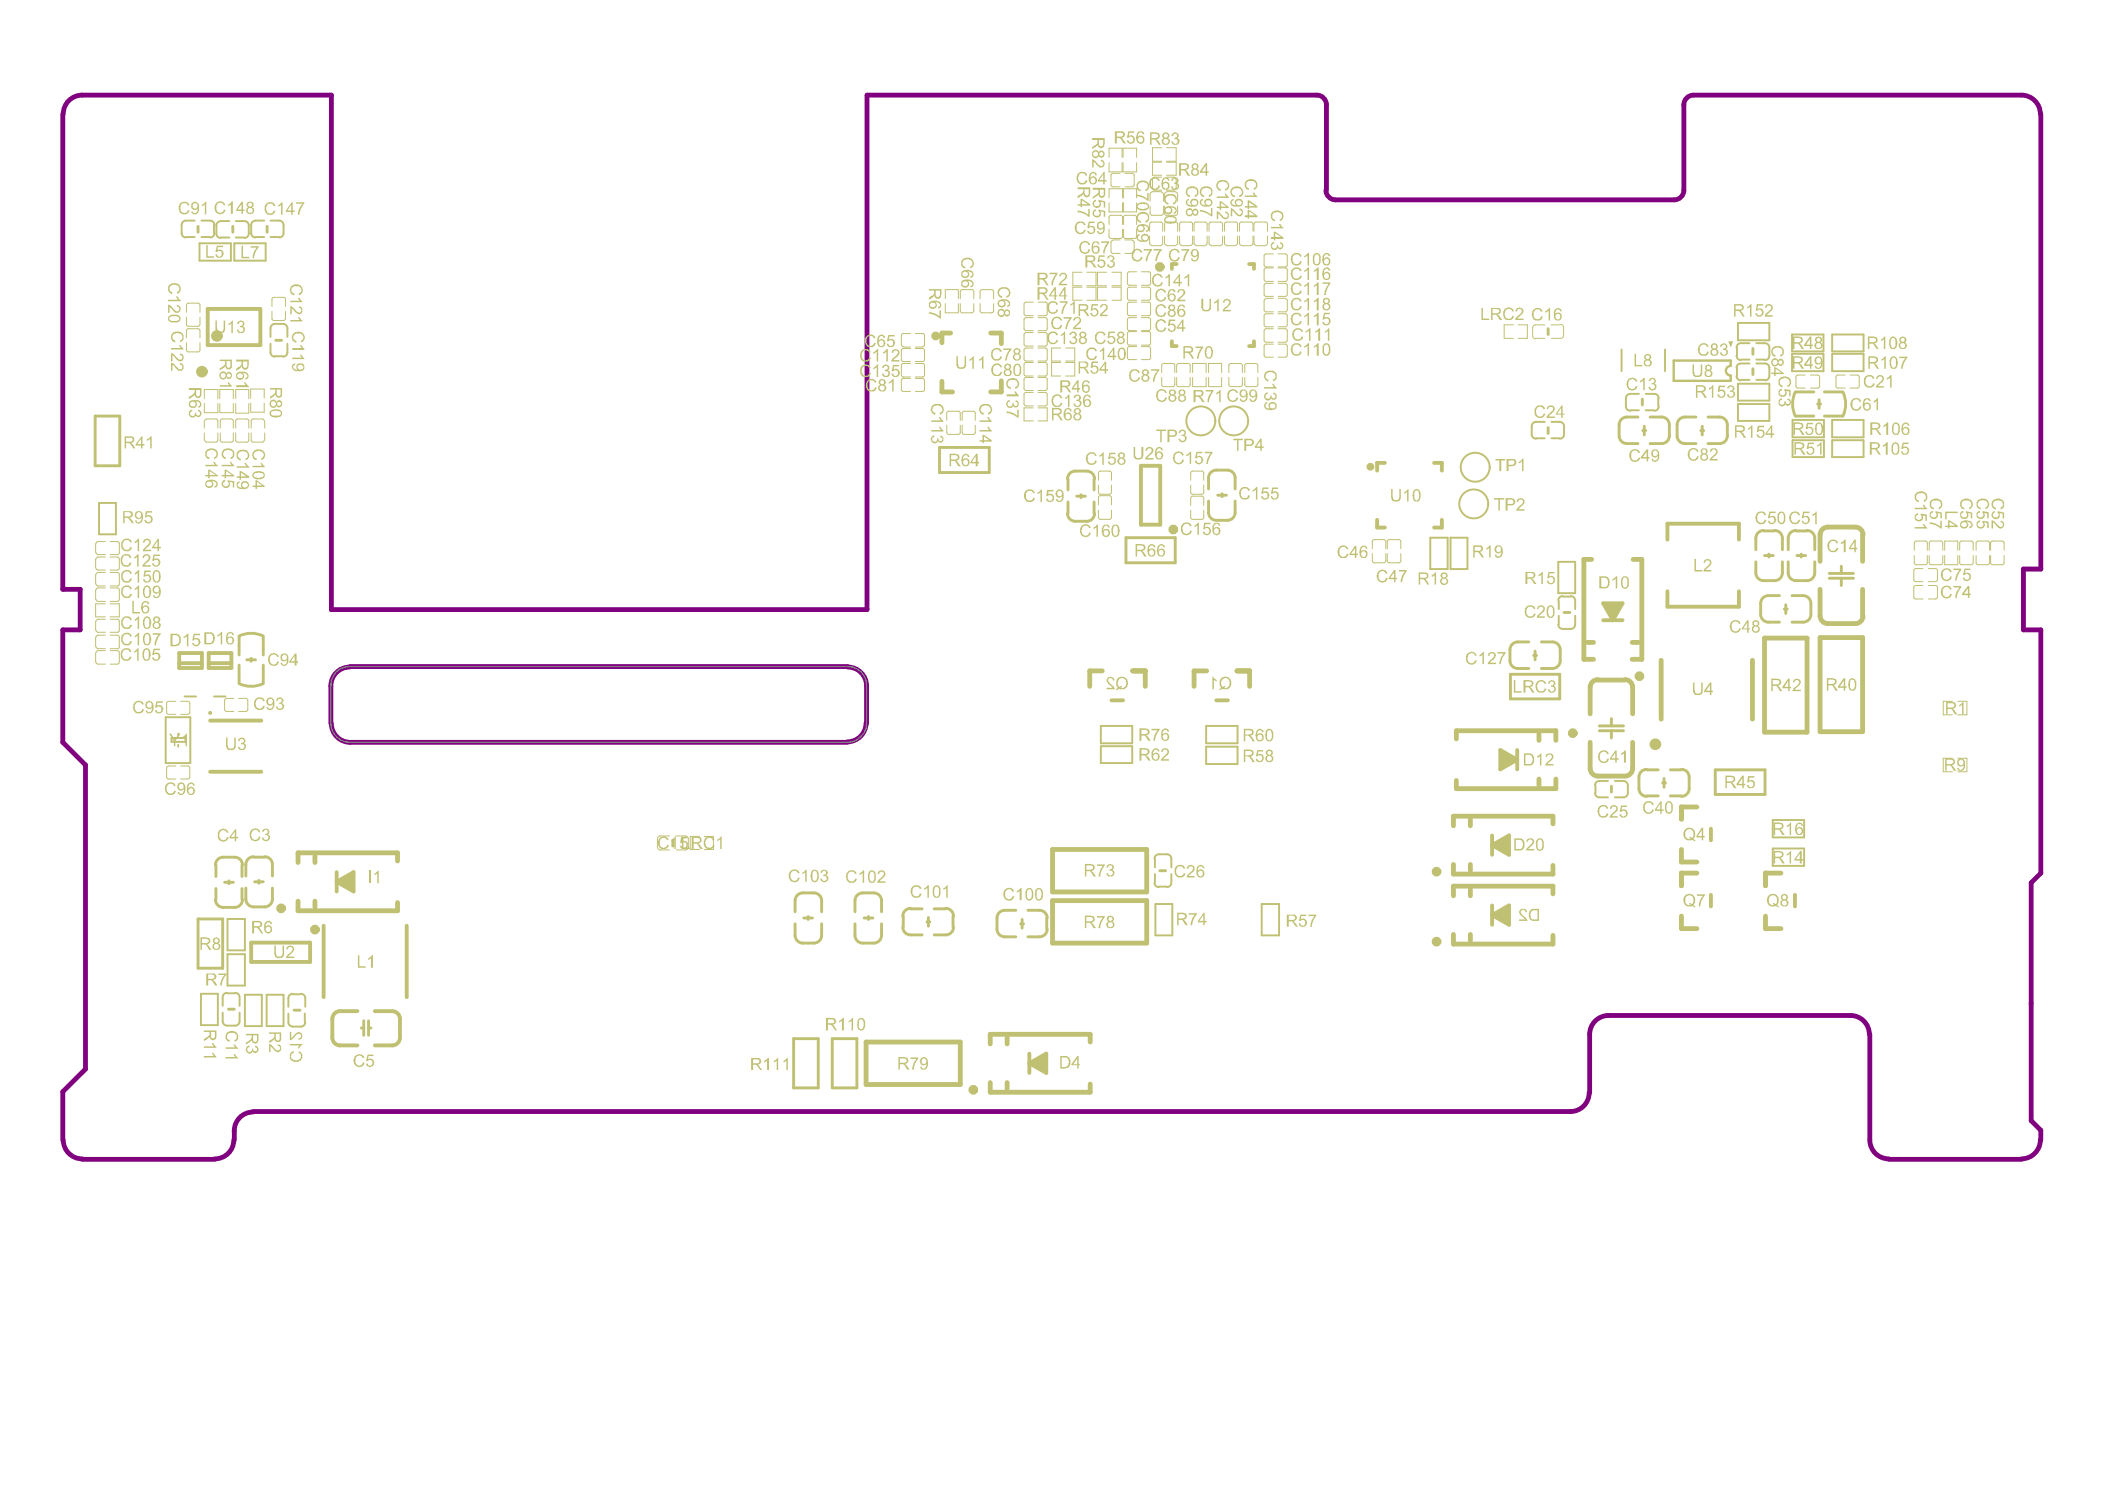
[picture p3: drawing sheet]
<svg xmlns="http://www.w3.org/2000/svg" width="297mm" height="210mm" viewBox="0 0 297 210" stroke-linecap="round" stroke-linejoin="round" font-family="sans-serif">
<path d="M47.4 94.8l.6-.4 .7-.3 .6-.1h70.3a2.57 2.57 0 0 1 2.7 2.8v5.2a2.79 2.79 0 0 1-2.7 2.7h-70.2a2.67 2.67 0 0 1-2.7-2.6l.1-6.1z" fill="none" stroke="#808080" stroke-width=".14"/>
<g fill="none" stroke="#800080" stroke-width=".68">
<path d="M8.9 16.1v67h2.4v5.8h-2.4v15.8l3.2 3.2v42.9l-3.2 3.2v6.8M8.9 16.1a2.66 2.66 0 0 1 2.7-2.7h35.2v72.6h75.6v-72.6h63.4a1.36 1.36 0 0 1 1.4 1.4v12M287.9 16.1a2.66 2.66 0 0 0-2.6-2.7h-46.3a1.36 1.36 0 0 0-1.4 1.4v12a1.36 1.36 0 0 1-1.4 1.4h-47.7a1.36 1.36 0 0 1-1.4-1.4M288 16.1v64.2h-2.5v8.6h2.5v34.3l-1.4 1.3v33.6l1.4 1.4v1.3M49.3 94.1a2.66 2.66 0 0 0-2.6 2.7v5.3M49.4 94h70.2M119.6 94.1a2.66 2.66 0 0 1 2.7 2.7v5.3M46.8 102.1a2.66 2.66 0 0 0 2.6 2.6h70.2M122.2 102a2.66 2.66 0 0 1-2.6 2.6M35.7 156.9a2.66 2.66 0 0 0-2.6 2.6v1.3M224.3 154.1a2.66 2.66 0 0 1-2.7 2.7h-185.9M263.8 145.9a2.66 2.66 0 0 0-2.7-2.7h-34.1a2.66 2.66 0 0 0-2.7 2.7v8.2"/>
<path d="M263.9 145.9v14.9a2.66 2.66 0 0 0 2.6 2.7M8.9 160.8a2.66 2.66 0 0 0 2.7 2.7M11.6 163.5h18.7M33 160.8a2.66 2.66 0 0 1-2.7 2.7M266.5 163.5h18.8M287.9 160.8a2.66 2.66 0 0 1-2.6 2.7"/>
</g>
<path d="M243.9 48.1h.7l-.4 .9z" fill="#c0c073"/>
<path d="M47.4 94.8l.6-.4 .7-.3 .6-.1h70.3a2.57 2.57 0 0 1 2.7 2.8v5.2a2.79 2.79 0 0 1-2.7 2.7h-70.2a2.67 2.67 0 0 1-2.7-2.6l.1-6.1z" fill="none" stroke="#808080" stroke-width=".14"/>
<g fill="none" stroke="#c0c073" stroke-width=".14">
<path d="M152.7 38.4h-1.3v1.9h1.3M153.4 38.4h1.3v1.9h-1.3M156.2 38.4h-1.3v1.9h1.3M156.5 27.9v-1.3h1.9v1.3M156.5 28.6v1.3h1.9v-1.3M156.5 23v1.2h1.8v-1.2M156.5 22.2v-1.3h1.8v1.3M156.5 30.6v1.1M156.5 32.3v1.1M156.8 30.4h1.3M156.8 33.6h1.3M156.8 24.7v1.4"/>
<path d="M156.8 34.2v1.3M156.9 38.4h1.3v1.9h-1.3M157 35.7h1.1M157 33.8h1.1M157 24.4h1.1M157 26.4h1.1M158.4 30.6v1.1M158.4 32.3v1.1M158.5 22.2v-1.3h1.9v1.3M158.5 23v1.2h1.9v-1.2M158.5 27.9v-1.3h1.9v1.3M158.5 28.6v1.3h1.9v-1.3"/>
<path d="M158.5 30.6v1.1M158.5 32.3v1.1M158.7 35.7h1.1M158.7 33.8h1.1M158.7 24.4h1.1M158.7 26.4h1.1M158.8 30.4h1.3M158.8 33.6h1.3M159.1 38.6v1.4M159.4 38.3h1M160 24.7v1.4M160 34.2v1.3"/>
<path d="M160.4 30.6v1.1M160.4 32.3v1.1M161.1 38.3h1M162.2 31.6v1M162.2 33.3v1M162.3 27.4v1M162.3 29.1v1M162.4 38.6v1.4M162.5 34.7h1.3M162.5 31.3h1.3M162.6 30.4h1.3M162.6 27h1.3"/>
<path d="M162.6 25.3v1.3M162.9 26.8h1M162.9 25h1M163.9 20.8h-1.3v1.9h1.3M163.9 22.9h-1.3v1.8h1.3M164.1 31.6v1M164.1 33.3v1M164.2 27.4v1M164.2 29.1v1M164.3 27.4v1M164.3 29.1v1M164.3 31.6v1"/>
<path d="M164.3 33.3v1M164.6 34.7h1.3M164.6 31.3h1.3M164.6 26.8h1M164.6 30.4h1.3M164.6 27h1.3M164.6 25h1M164.6 20.8h1.4v1.9h-1.4M164.6 22.9h1.4v1.8h-1.4M166 25.3v1.3M166.2 27.4v1M166.2 29.1v1"/>
<path d="M166.2 31.6v1M166.2 33.3v1M166.5 31.6v1M166.5 33.3v1M166.7 34.7h1.3M166.7 31.3h1.3M168.3 31.6v1M168.3 33.3v1M168.5 31.6v1M168.5 33.3v1M168.8 34.7h1.3M168.8 31.3h1.3"/>
<path d="M170.3 31.6v1M170.3 33.3v1M170.6 31.6v1M170.6 33.3v1M170.9 34.7h1.3M170.9 31.3h1.3M172.5 31.6v1M172.5 33.3v1M172.8 31.6v1M172.8 33.3v1M173.1 34.7h1.3M173.1 31.3h1.3"/>
<path d="M174.6 31.6v1M174.6 33.3v1M174.9 31.6v1M174.9 33.3v1M175.2 34.7h1.3M175.2 31.3h1.3M176.8 31.6v1M176.8 33.3v1M176.9 31.6v1M176.9 33.3v1M177.2 34.7h1.4M177.2 31.3h1.4"/>
<path d="M178.4 36.1v1.3M178.4 38.1v1.3M178.7 40h1M178.7 39.7h1M178.7 37.8h1M178.7 37.7h1M178.7 35.8h1M178.9 31.6v1M178.9 33.3v1M180.4 40h1M180.4 39.7h1M180.4 37.8h1"/>
<path d="M180.4 37.7h1M180.4 35.8h1M181.7 36.1v1.3M181.7 38.1v1.3M26.3 43v1.1M26.3 44.7v1.1M26.3 46.6v1.1M26.3 48.3v1.1M26.6 46.4h1.3M26.6 49.6h1.3M26.6 46h1.3M26.6 42.8h1.3"/>
<path d="M28.2 43v1.1M28.2 44.7v1.1M28.2 46.6v1.1M28.2 48.3v1.1M28.8 56.2v-1.3h1.9v1.3M28.8 56.9v1.3h1.9v-1.3M28.8 59.4v1M29.2 59.1h1.3M30.7 59.4v1M31 56.2v-1.3h1.9v1.3M31 56.9v1.3h1.9v-1.3M31.1 59.4v1"/>
<path d="M31.4 59.1h1.2M32.9 59.4v1M33.3 56.2v-1.3h1.8v1.3M33.3 56.9v1.4h1.8v-1.4M33.3 59.4v1M33.5 59.1h1.3M35.1 59.4v1M35.4 56.2v-1.3h1.9v1.3M35.4 56.9v1.2h1.9v-1.2M35.4 59.4v1M35.7 59.1h1.3M37.4 59.4v1"/>
<path d="M38.4 42.2v1M38.4 43.9v1M38.6 45.2h1.4M38.6 41.9h1.4M40.3 42.2v1M40.3 43.9v1M127.2 47.3v1.3M127.2 49.4v1.3M127.2 51.5v1.4M127.2 53.7v1.2M127.5 51.3h1M127.5 55.2h1"/>
<path d="M127.5 53.2h1M127.5 49.2h1M127.5 51h1M127.5 53.4h1M127.5 49h1M127.5 47.1h1M129.2 51.3h1M129.2 55.2h1M129.2 53.2h1M129.2 49.2h1M129.2 51h1M129.2 53.4h1"/>
<path d="M129.2 49h1M129.2 47.1h1M130.5 47.3v1.3M130.5 49.4v1.3M130.5 51.5v1.4M130.5 53.7v1.2M133.4 42.8v1.3h1.8v-1.3M133.4 42.1v-1.2h1.8v1.2M133.6 58.3v1M133.6 60v1M133.9 58h1.3M135.5 41.1v1"/>
<path d="M135.5 42.8v1.1M135.5 58.3v1M135.5 60v1M135.8 44.1h1.3M135.8 40.9h1.3M135.8 58.3v1M135.8 60v1M136.1 58h1.2M137.4 41.1v1M137.4 42.8v1.1M137.6 58.3v1M137.6 60v1"/>
<path d="M138.3 41.1v1M138.3 42.8v1.1M138.6 44.1h1.3M138.6 40.9h1.3M140.2 41.1v1M140.2 42.8v1.1M144.5 42.9v1.4M144.5 45.1v1.3M144.5 47.2v1.3M144.5 49.4v1.3M144.5 51.4v1.4M144.5 53.5v1.3"/>
<path d="M144.5 55.6v1.4M144.8 44.5h1M144.8 44.8h1M144.8 46.6h1M144.8 51.1h1M144.8 53h1M144.8 49.1h1M144.8 50.9h1M144.8 55.4h1M144.8 57.3h1M144.8 55.1h1M144.8 48.8h1"/>
<path d="M144.8 53.2h1M144.8 46.9h1M144.8 42.6h1M145.8 57.5h-1.3v1.9h1.3M146.5 44.5h1M146.5 44.8h1M146.5 46.6h1M146.5 57.5h1.3v1.9h-1.3M146.5 51.1h1M146.5 53h1M146.5 49.1h1M146.5 50.9h1"/>
<path d="M146.5 55.4h1M146.5 57.3h1M146.5 55.1h1M146.5 48.8h1M146.5 53.2h1M146.5 46.9h1M146.5 42.6h1M147.8 42.9v1.4M147.8 45.1v1.3M147.8 47.2v1.3M147.8 49.4v1.3M147.8 51.4v1.4"/>
<path d="M147.8 53.5v1.3M147.8 55.6v1.4M149.7 51.1h-1.3v1.9h1.3M149.7 49.1h-1.3v1.8h1.3M150.4 49.1h1.3v1.8h-1.3M150.4 51.1h1.3v1.9h-1.3M152.7 40.5h-1.3v1.9h1.3M153.4 40.5h1.3v1.9h-1.3M156.2 40.5h-1.3v1.9h1.3M156.9 40.5h1.3v1.9h-1.3M159.1 40.8v1.3M159.1 42.9v1.4"/>
<path d="M159.1 45.1v1.3M159.1 47.1v1.3M159.1 49.2v1.3M159.4 48.9h1M159.4 50.7h1M159.4 48.7h1M159.4 44.5h1M159.4 44.8h1M159.4 46.6h1M159.4 46.8h1M159.4 40.2h1M159.4 40.5h1"/>
<path d="M159.4 42.4h1M159.4 42.6h1M161.1 48.9h1M161.1 50.7h1M161.1 48.7h1M161.1 44.5h1M161.1 44.8h1M161.1 46.6h1M161.1 46.8h1M161.1 40.2h1M161.1 40.5h1M161.1 42.4h1"/>
<path d="M161.1 42.6h1M162.4 40.8v1.3M162.4 42.9v1.4M162.4 45.1v1.3M162.4 47.1v1.3M162.4 49.2v1.3M163.9 51.5v1.1M163.9 53.2v1.1M164.2 54.5h1.3M164.2 51.3h1.3M165.8 51.5v1.1M165.8 53.2v1.1"/>
<path d="M166 51.5v1.1M166 53.2v1.1M166.3 54.5h1.4M166.3 51.3h1.4M168 51.5v1.1M168 53.2v1.1M168.3 53.2v1.3h1.9v-1.3M168.3 52.6v-1.3h1.9v1.3M170.5 53.2v1.3h1.9v-1.3M170.5 52.6v-1.3h1.9v1.3M173.4 51.5v1.1M173.4 53.2v1.1"/>
<path d="M173.7 54.5h1.3M173.7 51.3h1.3M175.3 51.5v1.1M175.3 53.2v1.1M175.7 51.5v1.1M175.7 53.2v1.1M175.9 54.5h1.3M175.9 51.3h1.3M177.5 51.5v1.1M177.5 53.2v1.1M178.4 40.2v1.3M178.4 42.4v1.3"/>
<path d="M178.4 44.5v1.3M178.4 46.6v1.4M178.4 48.8v1.3M178.7 48.3h1M178.7 50.4h1M178.7 48.5h1M178.7 44h1M178.7 46.1h1M178.7 44.3h1M178.7 46.4h1M178.7 42.1h1M178.7 41.8h1"/>
<path d="M180.4 48.3h1M180.4 50.4h1M180.4 48.5h1M180.4 44h1M180.4 46.1h1M180.4 44.3h1M180.4 46.4h1M180.4 42.1h1M180.4 41.8h1M181.7 40.2v1.3M181.7 42.4v1.3M181.7 44.5v1.3"/>
<path d="M181.7 46.6v1.4M181.7 48.8v1.3M213.6 45.8h-1.3v1.9h1.3M214.2 45.8h1.3v1.9h-1.3M216.3 46.2v1.2M216.6 45.8h1.4M216.7 47.7h1.3M218.9 45.8h1.3M218.9 47.7h1.3M220.6 46.2v1.1M253.4 53.2v1.3M253.7 54.7h1"/>
<path d="M253.7 52.9h1M255.5 54.7h1M255.5 52.9h1M256.8 53.2v1.3M259.1 53.2v1.3M259.4 54.7h1M259.4 52.9h1M261.1 54.7h1M261.1 52.9h1M262.4 53.2v1.3M13.5 76.7v1.3M13.5 78.8v1.3"/>
<path d="M13.8 78.6h1.1M13.8 76.4h1.1M13.8 78.2h1.1M15.5 78.6h1.1M15.5 76.4h1.1M15.5 78.2h1.1M16.8 76.7v1.3M16.8 78.8v1.3M28.8 61.1v1M29.2 62.4h1.3M30.7 61.1v1M31.1 61.1v1"/>
<path d="M31.4 62.4h1.2M32.9 61.1v1M33.3 61.1v1M33.5 62.4h1.3M35.1 61.1v1M35.4 61.1v1M35.7 62.4h1.3M37.4 61.1v1M133.9 61.3h1.3M136.1 61.3h1.2M155 66.7v1M155 68.4v1"/>
<path d="M155 70.2v1M155 72v1M155.3 73.3h1.3M155.3 69.7h1.3M155.3 66.5h1.3M155.3 69.9h1.3M156.8 66.7v1M156.8 68.4v1M156.8 70.2v1M156.8 72v1M168 66.7v1M168 68.4v1"/>
<path d="M168 70.3v1M168 72v1M168.3 73.3h1.3M168.3 69.7h1.3M168.3 66.5h1.3M168.3 70h1.3M169.9 66.7v1M169.9 68.4v1M169.9 70.3v1M169.9 72v1M193.6 76.4v1M193.6 78.1v1"/>
<path d="M193.9 76.1h1.4M193.9 79.4h1.4M195.6 76.4v1M195.6 78.1v1M195.8 76.4v1M195.8 78.1v1M196 76.1h1.4M196 79.4h1.4M197.7 76.4v1M197.7 78.1v1M270.1 76.6v1M270.1 78.4v1"/>
<path d="M270.4 79.7h1.3M270.4 76.3h1.3M272 76.6v1M272 78.4v1M272.2 76.6v1M272.2 78.4v1M272.5 79.7h1.4M272.5 76.3h1.4M274.1 76.6v1M274.1 78.4v1M274.4 78.4v1.3h1.9v-1.3M274.4 77.6v-1.3h1.9v1.3"/>
<path d="M276.5 76.6v1M276.5 78.4v1M276.8 79.7h1.4M276.8 76.3h1.4M278.4 76.6v1M278.4 78.4v1M278.8 76.6v1M278.8 78.4v1M279.1 79.7h1.4M279.1 76.3h1.4M280.8 76.6v1M280.8 78.4v1"/>
<path d="M280.9 76.6v1M280.9 78.4v1M281.2 79.7h1.3M281.2 76.3h1.3M282.8 76.6v1M282.8 78.4v1M13.5 81v1.4M13.5 83.2v1.4M13.5 87.6v1.3M13.5 89.9v1.3M13.5 92.1v1.3M13.8 91.8h1.1"/>
<path d="M13.8 93.7h1.1M13.8 87.4h1.1M13.8 89.2h1.1M13.8 89.6h1.1M13.8 91.5h1.1M13.8 82.7h1.1M13.8 82.9h1.1M13.8 84.8h1.1M13.8 80.4h1.1M13.8 80.8h1.1M14.9 85.2h-1.4v1.8h1.4M15.5 85.2h1.3v1.8h-1.3"/>
<path d="M15.5 91.8h1.1M15.5 93.7h1.1M15.5 87.4h1.1M15.5 89.2h1.1M15.5 89.6h1.1M15.5 91.5h1.1M15.5 82.7h1.1M15.5 82.9h1.1M15.5 84.8h1.1M15.5 80.4h1.1M15.5 80.8h1.1M16.8 81v1.4"/>
<path d="M16.8 83.2v1.4M16.8 87.6v1.3M16.8 89.9v1.3M16.8 92.1v1.3M23.5 99.2v1.3M23.8 98.9h1M25.5 98.9h1M26.8 99.2v1.3M31.7 98.8v1.3M32 98.5h1M33.7 98.5h1M35 98.8v1.3"/>
<path d="M270.1 80.5v1.3M270.1 82.9v1.3M270.3 82h1.1M270.3 82.6h1.1M270.3 84.5h1.1M270.3 80.2h1.1M272.1 82h1M272.1 82.6h1M272.1 84.5h1M272.1 80.2h1M273.4 80.5v1.3M273.4 82.9v1.3"/>
<path d="M275.5 98.9h-1.3v1.9h1.3M276.3 98.9h1.3v1.9h-1.3M23.5 108.3v1.3M23.8 109.9h1M23.8 100.8h1M23.8 108.1h1M25.5 109.9h1M25.5 100.8h1M25.5 108.1h1M26.8 108.3v1.3M32 100.4h1M33.7 100.4h1"/>
<path d="M92.8 118.4v1.1M93.1 117.9h1.4M93.2 119.9h1.3M95.4 117.9h1.3M95.4 119.9h1.3M97.1 118.3v1.2M98.7 118h-1.3v1.8h1.3M99.4 118h1.3v1.8h-1.3M275.5 107h-1.3v1.9h1.3M276.3 107h1.3v1.9h-1.3"/>
</g>
<g fill="none" stroke="#c0c073" stroke-width=".27">
<path d="M25.6 31.7v1.2M26.2 33.4h1.3M26.2 31.1h1.3M28.2 34.3h4.4v2.5h-4.4zM28.4 33.4h1.2M28.4 31.1h1.2M30.2 31.7v1.2M30.5 31.8v1.2M31.1 33.5h1.3M31.1 31.2h1.3M33.1 34.3h4.4v2.5h-4.4zM33.3 33.5h1.2"/>
<path d="M33.3 31.2h1.2M35.1 31.8v1.2M35.4 31.7v1.2M36.1 33.4h1.2M36.1 31.1h1.2M38.2 33.4h1.2M38.2 31.1h1.2M40 31.7v1.2M38.2 46.3v1.2M38.2 48.5v1.2M38.8 50.3h1.1M38.8 45.7h1.1"/>
<path d="M40.6 46.3v1.2M40.6 48.5v1.2M216.8 59.5h1.2M218.9 59.5h1.2M228.8 49.3v3.1M229.4 56.2v1.1M230 57.9h1.3M230 55.6h1.3M232.2 57.9h1.2M232.2 55.6h1.2M234 56.2v1.1M235 49.3v3.1"/>
<path d="M245.1 49v1.2M245.1 51.9v1.1M245.2 57h4.5v2.4h-4.5zM245.2 45.6h4.5v2.4h-4.5zM245.2 54.1h4.5v2.4h-4.5zM245.7 50.7h1.2M245.7 48.4h1.2M245.7 51.3h1.2M245.7 53.6h1.2M247.8 50.7h1.3M247.8 48.4h1.3M247.8 51.3h1.3"/>
<path d="M247.8 53.6h1.3M249.7 49v1.2M249.7 51.9v1.1M252.9 47.2h4.4v2.4h-4.4zM252.9 49.9h4.4v2.5h-4.4zM252.9 59.2h4.5v2.5h-4.5zM258.5 47.2h4.5v2.4h-4.5zM258.5 49.9h4.5v2.5h-4.5zM258.5 59.2h4.5v2.5h-4.5zM14 70.9h2.4v4.5h-2.4zM201.8 75.8h2.5v4.5h-2.5zM204.7 75.8h2.4v4.5h-2.4z"/>
<path d="M216.1 60.1v1.2M216.8 61.8h1.2M218.9 61.8h1.2M219.9 79.3h2.4v4.4h-2.4zM220.7 60.1v1.2M252.9 62.1h4.5v2.4h-4.5zM258.5 62.1h4.5v2.4h-4.5zM26 98.2h1.7M30.2 98.2h1.6M220 84.8v1.1M220 86.9v1.2M220.5 88.7h1.2"/>
<path d="M220.5 84.2h1.2M222.3 84.8v1.1M222.3 86.9v1.2M23.4 101.2h3.5v6.4h-3.5zM24.2 104.1h2v.5h-2zM25.2 103.5v.3M25.2 105.1v.2M155.3 102.4h4.5v2.5h-4.5zM155.3 105.3h4.5v2.3h-4.5zM170.2 102.4h4.4v2.5h-4.4zM170.2 105.3h4.4v2.5h-4.4zM225.1 110.8v1.1"/>
<path d="M225.7 110.2h1.2M225.7 112.5h1.2M227.9 110.2h1.2M227.9 112.5h1.2M229.7 110.8v1.1M250.2 115.7h4.4v2.4h-4.4zM250.2 119.7h4.4v2.4h-4.4zM32.1 129.6h2.5v4.5h-2.5zM32.1 134.6h2.5v4.4h-2.5zM163 121.1v1.2M163 123.3v1.2M163 127.5h2.4v4.4h-2.4z"/>
<path d="M163.5 125.1h1.2M163.5 120.5h1.2M165.3 121.1v1.2M165.3 123.3v1.2M178 127.5h2.5v4.4h-2.5zM28.4 140.2h2.3v4.4h-2.3zM31.4 140.7v1.2M31.4 142.8v1.3M32 144.7h1.2M32 140.1h1.2M33.8 140.7v1.2M33.8 142.8v1.3"/>
<path d="M34.6 140.3h2.3v4.4h-2.3zM37.6 140.3h2.4v4.4h-2.4zM40.7 140.8v1.2M40.7 143v1.2M41.3 144.8h1.2M41.3 140.3h1.2M43 143v1.2M43.1 140.8v1.2"/>
</g>
<g fill="none" stroke="#c0c073" stroke-width=".41">
<path d="M27.9 31.9v.9M32.9 31.9v.9M37.7 31.9v.9M13.4 58.7h3.5v7h-3.5zM38.9 48h.8M218.5 46.4v.8M228.5 59.9v1.6M229.6 58.8h1.5M231.7 56.3v.8M232.8 58.8h1.7M235.6 59.9v1.6M236.7 59.9v1.6"/>
<path d="M237.7 58.8h1.6M241 58.8h1.7M243.7 59.9v1.6M247.4 49.2v.8M247.4 52v.8M253.4 58.7h2.5M253.4 55.3h2.5M256.5 57h.4M256.7 56.4v1.2M257.4 58.7h2.6M257.4 55.3h2.6M132.6 63.1h7v3.6h-7z"/>
<path d="M150.7 67.5v1.6M150.7 70.8v1.6M151.7 73.5h1.7M151.7 66.5h1.7M151.9 70h1.3M152.5 69.8v.4M154.4 67.5v1.6M154.4 70.8v1.6M158.9 75.8h6.9v3.6h-6.9zM170.5 67.4v1.6M170.5 70.7v1.6M171.6 73.4h1.6"/>
<path d="M171.6 66.3h1.6M171.8 69.9h1.3M172.4 69.7v.4M174.3 67.4v1.6M174.3 70.7v1.6M218.5 60.3v.8M229.6 62.6h1.5M231.8 60.7h.4M232 60.1v1.2M232.8 62.6h1.7M237.7 62.6h1.6M240 60.7h.4"/>
<path d="M240.2 60.1v1.2M241 62.6h1.7M247.8 75.9v1.7M247.8 79.3v1.5M248.9 74.9h1.5M249 78.4h1.2M249.6 78.2v.4M251.5 75.9v1.7M251.5 79.3v1.5M252.3 75.9v1.7M252.3 79.3v1.5M253.4 74.9h1.6"/>
<path d="M253.6 78.4h1.2M254.2 78.2v.4M256.1 75.9v1.7M256.1 79.3v1.5M259.8 79.9v1M33.7 89.7v2.7M33.7 93.8v2.6M34.8 93.1h1.3M35.4 92.9v.4M37.1 89.7v2.7M37.1 93.8v2.6M213.1 91.6v1.6"/>
<path d="M213.1 95.1h7v3.5h-7zM214.2 94.3h1.5M214.2 90.6h1.5M216.4 92.5h.4M216.6 91.8v1.3M217.5 94.3h1.6M217.5 90.6h1.6M220.2 91.6v1.6M220.7 86.4h.8M248.4 85.1v1.6M248.9 81.9h1.5M249.5 87.8h1.6"/>
<path d="M249.5 84h1.6M251.8 85.9h.4M252 85.3v1.2M252.9 87.8h1.5M252.9 84h1.5M253.4 81.9h1.6M255.5 85.1v1.6M258.1 81.6h3.4M258.1 80.9h3.4M259.8 81.6v1M94.9 118.5v.9M225.7 103.1h3.4"/>
<path d="M225.7 102.4h3.4M227.4 101.4v1M227.4 103.1v1M227.4 110.9v.8M231.3 109.6v1.7M232.4 112.3h1.6M232.4 108.6h1.6M234.6 110.4h.4M234.8 109.8v1.2M235.7 112.3h1.6M235.7 108.6h1.6M238.4 109.6v1.7"/>
<path d="M242 108.6h7.1v3.5h-7.1zM27.9 129.6h3.5v7h-3.5zM30.5 122v1.6M30.5 125.3v1.6M31.5 120.9h1.6M31.5 128h1.6M31.7 124.5h1.2M32.3 124.3v.4M34.1 122v1.6M34.1 125.3v1.6M34.7 121.9v1.7M34.7 125.3v1.5"/>
<path d="M35.8 127.9h1.6M35.8 120.9h1.6M35.9 124.4h1.2M36.5 124.2v.4M38.4 121.9v1.7M38.4 125.3v1.5M112.2 127v1.6M112.2 130.3v1.6M113.3 133h1.6M113.3 126h1.6M113.4 129.5h1.2M114 129.3v.4"/>
<path d="M115.9 127v1.6M115.9 130.3v1.6M120.6 127v1.6M120.6 130.3v1.6M121.7 133h1.6M121.7 126h1.6M121.9 129.5h1.3M122.6 129.3v.4M124.4 127v1.6M124.4 130.3v1.6M127.5 129.2v1.6M128.5 131.9h1.6"/>
<path d="M128.5 128.2h1.6M130.8 130h.4M131 129.4v1.3M131.8 131.9h1.7M131.8 128.2h1.7M134.5 129.2v1.6M140.7 129.5v1.6M141.8 132.2h1.5M141.8 128.4h1.5M144 130.3h.4M144.2 129.7v1.2M145 132.2h1.7"/>
<path d="M145 128.4h1.7M147.7 129.5v1.6M163.7 122.8h.8M32.2 142.4h.9M41.5 142.5h.8M51 145h.3M51.3 144v2M52 145h.3M52 144v2M112 146.5h3.5v7h-3.5zM117.4 146.5h3.5v7h-3.5z"/>
</g>
<g fill="none" stroke="#c0c073" stroke-width=".55">
<path d="M166 37.2h-.6v.7M176.3 37.2h.6v.7M29.3 43.6h7.4v5.1h-7.4zM165.4 48.1v.7h.6M176.9 48.1v.7h-.6M161 65.7h2.7v8.3h-2.7zM194.3 73.3v1.1h1.1M195.4 65.3h-1.1v1.1M202.4 65.3h1.1v1.1M203.5 73.3v1.1h-1.1M235.3 76.1v-2.2h10.1v2.2M25.3 92.1h3.2v2.1h-3.2z"/>
<path d="M25.3 93.6h3.2M29.4 92.1h3.2v2.1h-3.2zM29.4 93.6h3.2M156.8 98.8h1.7M171.6 98.8h1.7M226.2 85.1h2.8l-1.4 2.4zM226.2 87.5h2.8M235.3 83.4v2.2h10.1v-2.2M29.7 108.9h7.2M29.7 101.7h7.2M210.6 119.2l2.3-1.3v2.7zM210.6 117.9v2.7"/>
<path d="M211.7 105.8l2.4 1.4-2.4 1.3zM214.1 105.8v2.7M241.4 116.9v1.6M35.4 133h8.4v2.7h-8.4zM45.7 130.6v10.1M47.5 124.4l2.4-1.4v2.8zM47.5 123v2.8M57.4 130.6v10.1M210.6 129.1l2.3-1.4v2.8zM210.6 127.7v2.8M241.4 126.2v1.7M253.3 126.2v1.7"/>
<path d="M46.9 143.7v2.7M48 147.5h2.4M48 142.6h2.4M52.9 147.5h2.4M52.9 142.6h2.4M56.4 143.7v2.7M145.3 150l2.3-1.4v2.8zM145.3 148.6v2.8"/>
</g>
<path d="M244.2 51.6v-.7h-8v2.8h8v-.7" fill="none" stroke="#c0c073" stroke-width=".34"/>
<g fill="none" stroke="#c0c073" stroke-width=".68">
<path d="M132.9 53.8v1.5h1.5M134.1 47h-1.2v1.3M139.8 47h1.5v1.5M141.3 53.7v1.6h-1.5M224.6 78.9h-1.1v14.1h1.4M230.5 78.9h1.2v14.1h-1.4M256.8 75.4v3.8M257.9 74.4h3.8M262.8 75.4v3.8M155.5 94.6h-1.7v2.2M159.8 94.6h1.8v2.2M170.3 94.6h-1.8v2.2"/>
<path d="M174.6 94.6h1.7v2.2M224 90.6h.9M224.4 97v3.7M225.5 95.9h3.7M228.4 85.3l-.8 1.7-.8-1.5h.9l-.1 .7M230.3 90.6h.9M230.4 97v3.7M234.4 93.1v8.3M247.3 93.1v8.3M249 90h6v13.3h-6zM256.8 89.9h6v13.3h-6zM256.8 83.1v3.8"/>
<path d="M257.9 88h3.8M262.8 83.1v3.8M148.5 119.8h13.3v6h-13.3zM205.5 104.2v-1.1h14v1.3M207.5 115.5v1M211.8 119.2l.8 .2v-1l-1.5 .8 1.7 .8M211.8 106.3l1.8 .9-1.5 .8v-1l.7 .2M217.2 103.6v.8M217.2 109.9v.9M219.1 116.2v-1.1h-14v1.4M219.5 109.9v1.4h-14v-1.2M224.4 104.7v3.8"/>
<path d="M225.5 109.5h3.7M230.4 104.7v3.8M237.3 119.8v1.8h2.2M239.5 113.8h-2.2v1.7M42.1 127.1v1.4h14v-1.2M44.4 120.8v.9M44.4 127.1v.9M48.8 124.4l.8 .1v-.9l-1.5 .8 1.7 .8M56.1 121.5v-1.2h-14v1.4M148.5 127h13.3v6h-13.3zM205.1 121.9v1.4h14v-1.2M205.1 131.8v1.4h14v-1.3"/>
<path d="M207.5 121.9v.9M207.5 125.5v.9M207.5 131.8v.9M211.8 129.1l.8 .1v-.9l-1.5 .8 1.7 .8M219.1 126.1v-1.1h-14v1.4M237.3 129.2v1.8h2.2M239.5 123.2h-2.2v1.7M249.1 129.2v1.8h2.2M251.3 123.2h-2.2v1.7M122.2 147h13.3v6h-13.3zM139.7 152.7v1.4h14.1v-1.2M142.1 146.4v.9"/>
<path d="M142.1 152.7v.9M146.5 150l.7 .1v-.9l-1.5 .8 1.7 .8M153.8 147v-1.1h-14.1v1.4"/>
</g>
<g fill="#c0c073">
<path d="M279 70.7a.95 .95 0 0 1 1-.4 .95 .95 0 0 1 .7 .9l-.2 .5-.3 .1-.1-.2a.53 .53 0 0 0 .4-.6 .53 .53 0 0 0-.6-.4 .6 .6 0 0 0-.8 .4v.2a.26 .26 0 0 0 .3 .4h.1v.3a.87 .87 0 0 1-.5-1.2z"/>
<path d="M279 72.2l.4-.2v.3a.35 .35 0 0 0-.3 .4 .35 .35 0 0 0 .4 .3l.2-.1a.36 .36 0 0 0 0-.6v-.2l.9 .1v.9h-.2v-.7h-.5a.55 .55 0 0 1-.1 .8 .55 .55 0 0 1-.8-.3z"/>
<path d="M279 73.6l.4-.2-.1 .3a.36 .36 0 0 0-.2 .5 .36 .36 0 0 0 .6 .1 .36 .36 0 0 0 0-.6v-.2l.9 .1v.9h-.2v-.7l-.5-.1a.58 .58 0 0 1-.1 .7 .58 .58 0 0 1-.7 0l-.2-.2z"/>
<path d="M276.5 99.5l.4-.4v-.1h.2v1.8h-.2v-1.4l-.4 .3z"/>
<path d="M274.5 72.2h1.8v.2h-1.6v.9h-.2z"/>
<path d="M230.7 49.9h.2v1.6h.8v.2h-1z"/>
<path d="M50 149h.1a.71 .71 0 0 1 .7-.3 .71 .71 0 0 1 .6 .5h-.2a.56 .56 0 0 0-.8-.2 .56 .56 0 0 0-.2 .7 .52 .52 0 0 0 .4 .6 .52 .52 0 0 0 .6-.4h.3a.79 .79 0 0 1-.9 .6 .79 .79 0 0 1-.7-.8z"/>
<path d="M51.9 148.8h.8v.2h-.7l-.1 .4a.56 .56 0 0 1 .8 .1 .56 .56 0 0 1-.1 .8 .53 .53 0 0 1-.6 .2 .53 .53 0 0 1-.3-.4l.2-.1a.37 .37 0 0 0 .4 .3 .37 .37 0 0 0 .3-.5l-.1-.1a.33 .33 0 0 0-.3-.2 .33 .33 0 0 0-.3 .2l-.2-.1z"/>
<path d="M34.1 34.7h.2v1.5h.9v.2h-1.1z"/>
<path d="M35.4 34.7h1.1l-.5 1-.1 .7h-.3l.1-.4a1.59 1.59 0 0 1 .6-1.1h-.9z"/>
<path d="M29.1 34.6h.2v1.6h.9v.2h-1.1z"/>
<path d="M30.6 34.7h.9v.2h-.8v.4a.52 .52 0 0 1 .6 0 .52 .52 0 0 1 .2 .7 .56 .56 0 0 1-.6 .4 .56 .56 0 0 1-.5-.5h.2a.38 .38 0 0 0 .6 .2 .38 .38 0 0 0-.1-.6l-.3-.1-.1 .1h-.3z"/>
<path d="M251 53.5a1.01 1.01 0 0 1 1.7 .2 .74 .74 0 0 1-.4 .9l-.1-.2a.57 .57 0 0 0 .3-.6 .57 .57 0 0 0-.5-.5 .71 .71 0 0 0-.8 .5l-.1 .1 .1 .4 .4 .1-.1 .2a.73 .73 0 0 1-.5-1.1z"/>
<path d="M251 55l.4-.2v.3a.34 .34 0 0 0-.3 .4 .34 .34 0 0 0 .4 .3 .37 .37 0 0 0 .4-.3 .37 .37 0 0 0-.1-.4v-.2l.9 .1v.9h-.2v-.7h-.5a.55 .55 0 0 1-.2 .7 .55 .55 0 0 1-.8-.2z"/>
<path d="M251 56.4l.4-.2v.2a.35 .35 0 0 0-.3 .4 .35 .35 0 0 0 .5 .3 .35 .35 0 0 0 .2-.5l.2 .1v.2l.3 .2a.31 .31 0 0 0 .2-.4 .31 .31 0 0 0-.3-.3l.1-.2a.48 .48 0 0 1 .4 .7 .48 .48 0 0 1-.7 .2l-.1-.1a.51 .51 0 0 1-.6 .3 .51 .51 0 0 1-.3-.6z"/>
<path d="M214.4 128.4a.56 .56 0 0 1 .6-.2 .56 .56 0 0 1 .5 .5h-.2a.34 .34 0 0 0-.5-.3 .34 .34 0 0 0-.2 .5l.9 .7v.3h-1.1v-.2h.9l-.3-.3a.85 .85 0 0 1-.6-1z"/>
<path d="M196.3 69h.2v1.1a.53 .53 0 0 0 .8 .4l.2-.3v-1.2h.2v1a.69 .69 0 0 1-.5 .8 .69 .69 0 0 1-.8-.4z"/>
<path d="M198.1 69.4l.5-.3v-.1h.2v1.7h-.2v-1.3l-.5 .3z"/>
<path d="M175.7 25.6a1.01 1.01 0 0 1 1.7 .3 .74 .74 0 0 1-.5 .9v-.2a.56 .56 0 0 0 .3-.8 .56 .56 0 0 0-.7-.3 .52 .52 0 0 0-.6 .4 .52 .52 0 0 0 .4 .7l-.1 .2a.81 .81 0 0 1-.5-1.2z"/>
<path d="M175.7 27.6h1.3l-.3-.4h.3l.2 .3 .2 .1v.2h-1.7z"/>
<path d="M171.8 25.7a.92 .92 0 0 1 1.2-.2 .92 .92 0 0 1 .4 1.1l-.4 .3-.1-.2a.57 .57 0 0 0 .3-.7 .57 .57 0 0 0-.7-.4 .56 .56 0 0 0-.6 .3 .56 .56 0 0 0 .1 .7l.3 .1-.1 .2a.81 .81 0 0 1-.4-1.2z"/>
<path d="M171.7 27.7h1.4l-.3-.3 .2-.1 .4 .5v.1h-1.7z"/>
<path d="M171.7 29.8a1.71 1.71 0 0 1 1 .8h.1a.32 .32 0 0 0 .4-.1 .32 .32 0 0 0-.1-.4l-.2-.1v-.2a.54 .54 0 0 1 .5 .8 .54 .54 0 0 1-1 0l-.5-.5v.8h-.2z"/>
<path d="M169.5 26.6v-.1a1.2 1.2 0 0 1 1.4 .1 .8 .8 0 0 1-.3 1.2l-.1-.2a.52 .52 0 0 0 .4-.6 .52 .52 0 0 0-.5-.4 .64 .64 0 0 0-.9 .6l.2 .2 .2 .2v.2a.74 .74 0 0 1-.4-1.2z"/>
<path d="M169.3 29.6l.8 .2 .8 .4v-.9h.2v1.2h-.2l-.7-.5-.9-.2z"/>
<path d="M164.3 27.7a1.15 1.15 0 0 1 1.7 0v.2a.79 .79 0 0 1-.3 .9l-.1 .1-.1-.3a.54 .54 0 0 0 .3-.7 .54 .54 0 0 0-.6-.3 .56 .56 0 0 0-.7 .4 .56 .56 0 0 0 .4 .7v.2a.72 .72 0 0 1-.6-1.1z"/>
<path d="M160.5 30.2a1.03 1.03 0 0 1 1.6 .1 .78 .78 0 0 1-.4 1.1l-.1-.2a.52 .52 0 0 0 .4-.6 .52 .52 0 0 0-.6-.4h-.1a.55 .55 0 0 0-.7 .3 .55 .55 0 0 0 .3 .7l.1 .3-.1-.1a.78 .78 0 0 1-.5-.8z"/>
<path d="M160.5 25.8a1.08 1.08 0 0 1 1.6 .1 .78 .78 0 0 1-.4 1.1l-.1-.2a.57 .57 0 0 0 .3-.7 .57 .57 0 0 0-.6-.4h-.1a.59 .59 0 0 0-.6 .3 .59 .59 0 0 0 .2 .7l.2 .1-.1 .2a.78 .78 0 0 1-.4-1.1z"/>
<path d="M160.4 27.4l.7 .2 .8 .5v-.9h.2v1.1h-.2l-.2-.2h-.2a1.4 1.4 0 0 0-1-.4l-.1-.1z"/>
<path d="M154.2 28.4l.3-.2h.2v.2a.37 .37 0 0 0-.3 .5 .37 .37 0 0 0 .5 .2l.2-.2a.31 .31 0 0 0 .1-.3 .31 .31 0 0 0-.2-.2v-.2l1 .2v.9h-.3v-.8h-.4a.6 .6 0 0 1-.3 .8 .6 .6 0 0 1-.8-.4z"/>
<path d="M154.2 29.8l.3-.2h.2v.2a.37 .37 0 0 0-.3 .5 .37 .37 0 0 0 .5 .1l.2-.1a.27 .27 0 0 0 0-.5l-.1-.2 1 .2v.8h-.3v-.7l-.4-.1a.57 .57 0 0 1-.2 .8 .57 .57 0 0 1-.8-.2l-.1-.1z"/>
<path d="M148 42.7a.91 .91 0 0 1 1.3 .1v.2h-.2a.54 .54 0 0 0-.7-.3 .54 .54 0 0 0-.4 .7 .55 .55 0 0 0 .3 .6 .55 .55 0 0 0 .7-.1l.1-.3 .2 .1a.8 .8 0 0 1-.9 .6 .8 .8 0 0 1-.6-.9v-.5z"/>
<path d="M149.5 42.5h1.1v.3l-.2 .2v.2a1.44 1.44 0 0 0-.4 1.1h-.2v-.4a1.9 1.9 0 0 1 .6-1.1l-.9-.1z"/>
<path d="M151 42.9l.3-.1 .2-.3h.2v1.8h-.2v-1.4l-.3 .2h-.2z"/>
<path d="M142.1 53.7h.1a.93 .93 0 0 1 1-.3 .93 .93 0 0 1 .6 .9l-.3 .4-.2 .1v-.2a.53 .53 0 0 0 .3-.6 .53 .53 0 0 0-.5-.4 .67 .67 0 0 0-.9 .7l.3 .3 .2 .1-.1 .2a.81 .81 0 0 1-.5-1.2z"/>
<path d="M142 55.6h1.4l-.3-.3 .2-.1 .2 .3 .3 .2v.2h-1.8z"/>
<path d="M142.1 56.6l.4-.2v.3a.37 .37 0 0 0-.3 .4 .37 .37 0 0 0 .5 .3 .37 .37 0 0 0 .2-.5h.2a.28 .28 0 0 0 .3 .4 .28 .28 0 0 0 .1-.5l-.2-.1 .1-.3a.53 .53 0 0 1 .3 .7 .53 .53 0 0 1-.6 .4l-.1-.2a.54 .54 0 0 1-.8 .1 .54 .54 0 0 1-.1-.7z"/>
<path d="M142 58l.7 .1 .8 .5v-.8h.3v1.1h-.3l-.4-.3-.6-.3h-.4z"/>
<path d="M138.3 57.3h.1a.89 .89 0 0 1 1-.3 .89 .89 0 0 1 .5 1v.1l-.4 .4-.1-.3a.48 .48 0 0 0 .4-.5 .48 .48 0 0 0-.5-.4 .59 .59 0 0 0-.8 .1 .59 .59 0 0 0 .1 .8l.2 .1v.2a.85 .85 0 0 1-.5-1.2z"/>
<path d="M138.2 59.3h1.4l-.3-.3v-.2h.2l.4 .7h-1.7z"/>
<path d="M138.2 60.7h1.4l-.3-.4 .2-.1 .1 .2 .3 .3v.2h-1.7z"/>
<path d="M131.5 57.3h.1a.89 .89 0 0 1 1-.3 .89 .89 0 0 1 .5 1v.1l-.4 .4-.1-.3a.48 .48 0 0 0 .4-.5 .48 .48 0 0 0-.5-.4 .59 .59 0 0 0-.8 .1 .59 .59 0 0 0 .1 .8l.2 .1v.2a.85 .85 0 0 1-.5-1.2z"/>
<path d="M131.4 59.3h1.4l-.3-.3v-.2h.2l.4 .7h-1.7z"/>
<path d="M131.4 60.7h1.4l-.3-.4 .2-.1 .1 .2 .3 .3v.2h-1.7z"/>
<path d="M131.5 61.6l.3-.2 .1 .2a.35 .35 0 0 0-.3 .4 .35 .35 0 0 0 .4 .3 .35 .35 0 0 0 .2-.5h.2a.29 .29 0 0 0 .3 .4 .29 .29 0 0 0 .2-.4l-.3-.2 .1-.2a.54 .54 0 0 1 .4 .5 .54 .54 0 0 1-.3 .5h-.3l-.1-.2a.54 .54 0 0 1-.8 .2 .54 .54 0 0 1-.1-.8z"/>
<path d="M131.1 44.1l.8 .1 .7 .5v-.9h.2v1.1l-.8-.4-.9-.2z"/>
<path d="M93 118.3a.76 .76 0 0 1 .7-.3 .76 .76 0 0 1 .6 .5h-.2a.55 .55 0 0 0-.7-.3 .55 .55 0 0 0-.3 .7 .52 .52 0 0 0 .4 .6 .52 .52 0 0 0 .6-.4l.3 .1a.8 .8 0 0 1-.9 .6 .8 .8 0 0 1-.7-.9z"/>
<path d="M94.7 118.5l.5-.3v-.2h.2v1.8h-.2v-1.4l-.4 .3z"/>
<path d="M96.1 118.1h.9v.2h-.7l-.1 .4a.54 .54 0 0 1 .7 .1 .54 .54 0 0 1 .1 .7 .58 .58 0 0 1-1-.1l-.1-.1h.3a.35 .35 0 0 0 .4 .3 .35 .35 0 0 0 .3-.5 .37 .37 0 0 0-.3-.3 .37 .37 0 0 0-.4 .1h-.2z"/>
<path d="M50.5 134.7h.2v1.6h.9v.2h-1.1z"/>
<path d="M51.9 135.2l.6-.5h.1v1.8h-.3v-1.4l-.3 .3z"/>
<path d="M52.1 122.8h.2v1.8h-.2z"/>
<path d="M52.8 123.2h.2l.3-.4h.1v1.8h-.2v-1.4l-.3 .2z"/>
<path d="M38.7 133.4h.2v1.1a.53 .53 0 0 0 .8 .4l.2-.3v-1.2h.2v1a.69 .69 0 0 1-.5 .8 .69 .69 0 0 1-.8-.4z"/>
<path d="M40.5 133.6a.58 .58 0 0 1 .7-.2 .58 .58 0 0 1 .3 .7l-.9 .8h.9v.2h-1.1v-.2l.5-.5a.49 .49 0 0 0 .3-.7 .32 .32 0 0 0-.4-.1 .32 .32 0 0 0-.2 .3h-.2z"/>
<path d="M41 148.6l.3-.3h.1l.1 .2a.51 .51 0 0 0-.5 .5 .51 .51 0 0 0 .6 .5 .63 .63 0 0 0 .7-.1 .63 .63 0 0 0 .2-.6l-.4-.2 .1-.3a.81 .81 0 0 1 .4 1 .81 .81 0 0 1-1 .5 .78 .78 0 0 1-.6-1.2z"/>
<path d="M40.9 147.3h1.8v.1l-.3 .1-.1 .4h-.3l.3-.4h-1.4z"/>
<path d="M40.9 145.6h.2v.8l.4-.4a.78 .78 0 0 1 1-.3 .66 .66 0 0 1 0 .9l-.4 .1v-.3a.32 .32 0 0 0 .3-.4 .32 .32 0 0 0-.5 0l-.6 .6-.4 .1z"/>
<path d="M34.8 147.6l.4-.1v.2a.35 .35 0 0 0-.4 .3 .35 .35 0 0 0 .5 .4 .35 .35 0 0 0 .2-.5h.2a.3 .3 0 0 0 .2 .4 .3 .3 0 0 0 .4-.2 .3 .3 0 0 0-.2-.4h-.1v-.2h.1a.5 .5 0 0 1 .4 .7 .5 .5 0 0 1-.7 .3l-.2-.2a.46 .46 0 0 1-.4 .3 .46 .46 0 0 1-.4-.3l-.1-.5z"/>
<path d="M33.3 54.3h1.4l-.3-.3 .2-.1 .5 .6v.1h-1.8z"/>
<path d="M28.8 147.6h1.3l-.2-.3v-.2h.2l.4 .7h-1.7z"/>
<path d="M28.8 149h1.3l-.2-.4v-.1h.2l.4 .7h-1.7z"/>
<path d="M24.3 47.1a.88 .88 0 0 1 1-.3 .88 .88 0 0 1 .6 .9l-.1 .3-.2 .2-.2 .1v-.2a.52 .52 0 0 0 .4-.6 .52 .52 0 0 0-.6-.4 .59 .59 0 0 0-.7 .1 .59 .59 0 0 0 0 .7l.2 .2v.2a.78 .78 0 0 1-.5-1.1z"/>
<path d="M24.1 49.1h1.4l-.2-.3 .2-.1 .1 .2 .3 .3v.1h-1.8z"/>
<path d="M24.1 49.8l.4 .1 .4 .4a.54 .54 0 0 0 .8 .3v-.3a.21 .21 0 0 0-.1-.2 .21 .21 0 0 0-.2 0v-.3a.58 .58 0 0 1 .5 .7 .58 .58 0 0 1-.5 .5l-.2-.1-.8-.8-.1 .9h-.2z"/>
<path d="M24.1 51.2a.43 .43 0 0 1 .6 .3l.2 .2a.54 .54 0 0 0 .8 .3v-.5l-.3-.1v-.2a.56 .56 0 0 1 .5 .5 .56 .56 0 0 1-.4 .6 .98 .98 0 0 1-.9-.6l-.3-.2v.8h-.2z"/>
<path d="M154.1 22.5h.3l.5 .5a.49 .49 0 0 0 .7 .3l.1-.3-.1-.2-.3-.1 .1-.2a.55 .55 0 0 1 .5 .7 .55 .55 0 0 1-.7 .4l-.3-.2-.5-.6-.1 .8h-.2z"/>
<path d="M41 40.5a.96 .96 0 0 1 1-.4 .96 .96 0 0 1 .7 .8v.4l-.2 .2-.3 .1-.1-.2a.55 .55 0 0 0 .3-.7 .55 .55 0 0 0-.7-.3 .52 .52 0 0 0-.6 .4 .52 .52 0 0 0 .5 .6l-.1 .3a.87 .87 0 0 1-.6-.8z"/>
<path d="M41 42.4h1.3l-.2-.3 .2-.1 .1 .3 .3 .2v.1h-1.7z"/>
<path d="M41 43.2h.1l.5 .4a.71 .71 0 0 0 .8 .5 .34 .34 0 0 0 .1-.4 .34 .34 0 0 0-.3-.3l.1-.2a.56 .56 0 0 1 .4 .6 .56 .56 0 0 1-.4 .5 1.13 1.13 0 0 1-.9-.6l-.2-.3v.9h-.2z"/>
<path d="M41 45.1h1.3l-.2-.3 .2-.1 .1 .3 .3 .2v.1h-1.7z"/>
<path d="M33.5 63.7a1.07 1.07 0 0 1 1.5 0 .75 .75 0 0 1-.2 1.2l-.1 .1-.1-.3a.53 .53 0 0 0 .4-.6 .53 .53 0 0 0-.6-.4 .73 .73 0 0 0-.9 .6l.2 .2 .3 .3-.1 .2a.78 .78 0 0 1-.4-1.1z"/>
<path d="M33.4 65.8h1.4l-.3-.4 .2-.1 .1 .2 .4 .3v.2h-1.8z"/>
<path d="M29 63.6a1.01 1.01 0 0 1 1.7 .3 .74 .74 0 0 1-.4 .9l-.1-.3a.57 .57 0 0 0 .3-.6 .57 .57 0 0 0-.6-.4h-.1a.59 .59 0 0 0-.6 .3 .59 .59 0 0 0 .2 .7h.2l-.1 .3a.78 .78 0 0 1-.5-1.1z"/>
<path d="M29 65.6h1.3l-.2-.4h.2l.2 .3 .2 .1v.2h-1.7z"/>
<path d="M23.8 40.3a1.02 1.02 0 0 1 1.6 0 .79 .79 0 0 1-.4 1.2l-.1-.3a.49 .49 0 0 0 .4-.5 .49 .49 0 0 0-.4-.5 .59 .59 0 0 0-.9 .2 .59 .59 0 0 0 .3 .9v.2a.82 .82 0 0 1-.5-1.2z"/>
<path d="M23.7 42.3h1.4l-.3-.5h.2l.5 .6v.1h-1.8z"/>
<path d="M23.7 43l.4 .1 .2 .3a.87 .87 0 0 0 .9 .5 .38 .38 0 0 0 .1-.4 .38 .38 0 0 0-.4-.3v-.2a.56 .56 0 0 1 .6 .9 .56 .56 0 0 1-1 0l-.6-.6v.8h-.2z"/>
<path d="M276.7 70.7a1.08 1.08 0 0 1 1.6 0 .82 .82 0 0 1-.4 1.1l-.1-.2a.56 .56 0 0 0 .3-.7 .56 .56 0 0 0-.7-.3 .34 .34 0 0 0-.5 .3 .46 .46 0 0 0-.1 .5 .46 .46 0 0 0 .4 .2l-.1 .3a.81 .81 0 0 1-.4-1.2z"/>
<path d="M276.7 72.2l.4-.1v.2a.35 .35 0 0 0-.4 .4 .35 .35 0 0 0 .5 .3 .37 .37 0 0 0 .4-.3 .37 .37 0 0 0-.2-.4v-.2l.9 .2v.8h-.2v-.7h-.5a.53 .53 0 0 1 0 .7 .53 .53 0 0 1-.7 0 .63 .63 0 0 1-.2-.9z"/>
<path d="M281.1 70.7a.98 .98 0 0 1 1.7 .2 .72 .72 0 0 1-.3 .9h-.2v-.2a.52 .52 0 0 0 .4-.5 .52 .52 0 0 0-.5-.5 .69 .69 0 0 0-1 .8l.3 .2h.1v.3a.8 .8 0 0 1-.5-1.2z"/>
<path d="M281.1 72.3l.3-.2h.1v.2a.37 .37 0 0 0-.2 .5 .37 .37 0 0 0 .5 .2 .36 .36 0 0 0 .3-.3 .36 .36 0 0 0-.3-.4l.1-.2 .9 .2v.8h-.2v-.7h-.5a.59 .59 0 0 1-.3 .8 .59 .59 0 0 1-.8-.4z"/>
<path d="M281 73.4l.4 .1 .6 .6a.34 .34 0 0 0 .5 .1 .34 .34 0 0 0-.1-.5h-.1v-.2a.55 .55 0 0 1 .4 .8 .55 .55 0 0 1-.9-.1l-.6-.5v.9h-.2z"/>
<path d="M258 76.5a.78 .78 0 0 1 1.4 .1l-.2 .1a.53 .53 0 0 0-.7-.4 .53 .53 0 0 0-.4 .6 .6 .6 0 0 0 .5 .8l.4-.1 .2-.3 .2 .1a.81 .81 0 0 1-.7 .5 .81 .81 0 0 1-.8-.6v-.5z"/>
<path d="M259.8 76.5l.6-.4v1.8h-.2v-1.4l-.4 .3z"/>
<path d="M272.4 70.7a1.08 1.08 0 0 1 1.6 0 .82 .82 0 0 1-.4 1.1l-.1-.2a.56 .56 0 0 0 .3-.7 .56 .56 0 0 0-.7-.3 .34 .34 0 0 0-.5 .3 .46 .46 0 0 0-.1 .5 .46 .46 0 0 0 .4 .2v.3a.81 .81 0 0 1-.5-1.2z"/>
<path d="M272.4 72.2l.4-.1v.2a.35 .35 0 0 0-.4 .4 .35 .35 0 0 0 .5 .3 .37 .37 0 0 0 .4-.3 .37 .37 0 0 0-.2-.4v-.2l.9 .2v.8h-.2v-.7h-.5a.53 .53 0 0 1 0 .7 .53 .53 0 0 1-.7 0 .63 .63 0 0 1-.2-.9z"/>
<path d="M272.3 73.7l.8 .1 .7 .5v-.8h.2v1.1h-.2l-.3-.3a1.4 1.4 0 0 0-1.1-.4h-.1z"/>
<path d="M265.8 60.1l.5-.5h.1v1.7h-.2v-1.3l-.4 .3z"/>
<path d="M261.3 56.4a.77 .77 0 0 1 1.3 .2l-.2 .1a.57 .57 0 0 0-.7-.3 .57 .57 0 0 0-.3 .8 .52 .52 0 0 0 .4 .6 .52 .52 0 0 0 .6-.5h.3a.8 .8 0 0 1-1 .6 .8 .8 0 0 1-.6-.9z"/>
<path d="M264.4 56.6l.3-.2 .2-.2h.1v1.7h-.2v-1.3l-.3 .2h-.1z"/>
<path d="M265.5 50.7h.1l.4-.4h.1v1.7h-.2v-1.3l-.4 .2z"/>
<path d="M268 50.3h1.2l-.6 1-.1 .7h-.2l.1-.5a1.59 1.59 0 0 1 .5-1h-.9z"/>
<path d="M239.5 126.2h1.1l-.5 .9-.2 .8h-.2l.1-.5a1.59 1.59 0 0 1 .5-1h-.8z"/>
<path d="M246.7 109.5h.9v.2h-.7l-.1 .5a.55 .55 0 0 1 .8 .1 .55 .55 0 0 1-.2 .8 .55 .55 0 0 1-.9-.4h.2a.35 .35 0 0 0 .5 .3 .35 .35 0 0 0 .2-.4v-.2a.36 .36 0 0 0-.7 0h-.2z"/>
<path d="M244.4 87.6a.74 .74 0 0 1 1.2 .4h-.2l-.1-.2a.62 .62 0 0 0-.8 0 .62 .62 0 0 0-.1 .8 .52 .52 0 0 0 .4 .5 .52 .52 0 0 0 .6-.5h.3a.79 .79 0 0 1-1 .6 .79 .79 0 0 1-.5-1v-.2z"/>
<path d="M248 72.3a.7 .7 0 0 1 1.2 .3l-.2 .1a.52 .52 0 0 0-.5-.4 .52 .52 0 0 0-.5 .5 .65 .65 0 0 0 .1 .7 .65 .65 0 0 0 .7 .2l.2-.4h.3a.8 .8 0 0 1-1.1 .6 .8 .8 0 0 1-.4-1.1z"/>
<path d="M249.7 72.2h.9v.2h-.8l-.1 .5a.58 .58 0 0 1 .9 .2 .58 .58 0 0 1-.3 .8 .51 .51 0 0 1-.5 0 .51 .51 0 0 1-.3-.4h.2a.37 .37 0 0 0 .5 .2 .37 .37 0 0 0 .2-.5l-.1-.1a.37 .37 0 0 0-.6 0h-.2z"/>
<path d="M246.7 60.4l.3-.1 .2-.3h.1v1.8h-.2v-1.4l-.4 .3z"/>
<path d="M248 60.1h.9v.2h-.7v.4a.56 .56 0 0 1 .7 .2 .56 .56 0 0 1-.2 .8 .56 .56 0 0 1-.8-.3l-.1-.1h.3a.36 .36 0 0 0 .5 .3 .36 .36 0 0 0 .2-.5v-.1a.43 .43 0 0 0-.7-.1h-.2z"/>
<path d="M241.2 54.7l.3-.1 .1-.3h.2v1.8h-.2v-1.4l-.4 .3z"/>
<path d="M242.5 54.4h.9v.2h-.7v.5a.51 .51 0 0 1 .6 0 .51 .51 0 0 1 .1 .7 .57 .57 0 0 1-.6 .3 .57 .57 0 0 1-.5-.5h.3a.35 .35 0 0 0 .4 .4 .35 .35 0 0 0 .3-.5v-.1a.43 .43 0 0 0-.7-.1h-.2z"/>
<path d="M243.7 54.6a.55 .55 0 0 1 .7-.3 .55 .55 0 0 1 .4 .6l-.2 .3a.55 .55 0 0 1 .1 .7 .55 .55 0 0 1-.7 .2l-.3-.2v-.2l.2-.1a.36 .36 0 0 0 .5 .3 .36 .36 0 0 0 0-.6h-.3l.1-.2a.28 .28 0 0 0 .3-.3 .28 .28 0 0 0-.3-.3 .28 .28 0 0 0-.2 .3h-.3z"/>
<path d="M238.8 51.4h.2v1.1a.53 .53 0 0 0 .8 .5l.2-.4v-1.2h.2v1a.69 .69 0 0 1-.5 .8 .69 .69 0 0 1-.8-.4z"/>
<path d="M250.1 49.1h.1a.9 .9 0 0 1 1.1-.2 .9 .9 0 0 1 .4 1.1l-.5 .3v-.2a.57 .57 0 0 0 .3-.7 .57 .57 0 0 0-.6-.4h-.1a.62 .62 0 0 0-.6 .8l.2 .2 .2 .1-.1 .2a.8 .8 0 0 1-.4-1.2z"/>
<path d="M225.8 106a.86 .86 0 0 1 1.2 .3l-.2 .1a.49 .49 0 0 0-.4-.4 .49 .49 0 0 0-.5 .2 .84 .84 0 0 0 .3 1.2h.3l.2-.1 .1-.3h.2a.79 .79 0 0 1-1 .6 .79 .79 0 0 1-.5-1v-.3z"/>
<path d="M228.8 106.3l.2-.2 .2-.2h.2v1.7h-.2v-1.3l-.3 .2h-.1z"/>
<path d="M227.5 81.7l.4-.2 .1-.2h.2v1.7h-.2v-1.4l-.4 .3z"/>
<path d="M210.8 70.3h1.5v.2h-.7v1.5h-.2v-1.5h-.6z"/>
<path d="M214.1 70.5a.62 .62 0 0 1 1 .1v.4l-.8 .8h.8v.2h-1.1v-.2l.4-.4a.65 .65 0 0 0 .4-.9h-.1a.37 .37 0 0 0-.5 .3h-.2z"/>
<path d="M216.3 43.8a.77 .77 0 0 1 1.4 .1l-.3 .1a.52 .52 0 0 0-.6-.4 .52 .52 0 0 0-.4 .6 .64 .64 0 0 0 .6 .9l.2-.1 .3-.4 .2 .1a.8 .8 0 0 1-.6 .5 .8 .8 0 0 1-.8-.3 1.16 1.16 0 0 1 0-1.1z"/>
<path d="M218 43.9l.6-.5h.1v1.8h-.2v-1.3l-.4 .2z"/>
<path d="M188.9 77.3a.75 .75 0 0 1 .7-.4 .75 .75 0 0 1 .6 .6h-.2a.56 .56 0 0 0-.7-.3 .56 .56 0 0 0-.3 .8 .52 .52 0 0 0 .4 .6 .52 .52 0 0 0 .6-.4h.3a.77 .77 0 0 1-1 .5 .84 .84 0 0 1-.5-1.1z"/>
<path d="M177.4 105.8h.8v.2h-.6l-.1 .4a.59 .59 0 0 1 .8 .3 .59 .59 0 0 1-.4 .8 .51 .51 0 0 1-.7-.5h.2a.37 .37 0 0 0 .6 .3 .37 .37 0 0 0 0-.6v-.1h-.4l-.2 .1h-.2z"/>
<path d="M174 61.9h1.4v.2h-.6v1.5h-.2v-1.5h-.6z"/>
<path d="M173.3 55.3a.78 .78 0 0 1 .7-.4 .78 .78 0 0 1 .7 .5h-.2a.59 .59 0 0 0-.7-.3 .59 .59 0 0 0-.4 .7 .56 .56 0 0 0 .5 .7 .56 .56 0 0 0 .6-.5l.2 .1a.76 .76 0 0 1-.8 .6 .76 .76 0 0 1-.7-.7z"/>
<path d="M170.1 55h1.1v.2l-.5 .8-.1 .7h-.3l.1-.1a2.22 2.22 0 0 1 .5-1.3l-.8-.1z"/>
<path d="M171.6 55.4l.3-.1 .2-.3h.1v1.7h-.2v-1.3l-.3 .2z"/>
<path d="M168.7 48.9h1.1l-.6 1-.1 .7h-.2l.1-.6 .3-.7 .2-.2h-.8z"/>
<path d="M154.8 121.9h1.1v.2l-.5 .7-.1 .8h-.3l.1-.4 .2-.7 .3-.4h-.8z"/>
<path d="M156.2 122.1a.55 .55 0 0 1 1 .1 .34 .34 0 0 1-.3 .5 .52 .52 0 0 1 .3 .7 .52 .52 0 0 1-.7 .2l-.3-.1-.1-.3h.3a.32 .32 0 0 0 .3 .3 .32 .32 0 0 0 .3-.4 .32 .32 0 0 0-.4-.3v-.2a.28 .28 0 0 0 .3-.2 .28 .28 0 0 0-.3-.3 .28 .28 0 0 0-.2 .3l-.2-.1z"/>
<path d="M163.9 105.7a.59 .59 0 0 1 .8-.1 .59 .59 0 0 1 .3 .7l-.9 .7 .9 .1v.2h-1.2l.1-.3 .6-.6a.35 .35 0 0 0 .1-.6 .35 .35 0 0 0-.5 .2l-.2 .1z"/>
<path d="M148.5 55.9a.81 .81 0 0 1 1.4 .2l-.2 .1a.56 .56 0 0 0-.6-.4 .56 .56 0 0 0-.5 .6 .76 .76 0 0 0 .4 .8 .44 .44 0 0 0 .5 0 .44 .44 0 0 0 .2-.4l.2 .1a.75 .75 0 0 1-.7 .5 .75 .75 0 0 1-.7-.5l-.1-.6z"/>
<path d="M150.3 56.1l.3-.1 .2-.4h.1v1.8h-.2v-1.4l-.4 .3z"/>
<path d="M151.5 55.9a.55 .55 0 0 1 .6-.3 .55 .55 0 0 1 .4 .5v.1l-.2 .2a.52 .52 0 0 1 .2 .8 .52 .52 0 0 1-.8 .1l-.2-.1v-.2l.2-.1a.35 .35 0 0 0 .4 .3 .35 .35 0 0 0 .2-.4 .35 .35 0 0 0-.4-.2v-.2h.2l.2-.2v-.1a.28 .28 0 0 0-.3-.3 .28 .28 0 0 0-.3 .4l-.2-.1z"/>
<path d="M153.4 49.4a.83 .83 0 0 1 1.4 .1l-.2 .1a.57 .57 0 0 0-.7-.4 .57 .57 0 0 0-.4 .6v.2a.59 .59 0 0 0 .3 .5 .59 .59 0 0 0 .7 0l.1-.3 .2 .1a.78 .78 0 0 1-1 .5 .78 .78 0 0 1-.5-1z"/>
<path d="M155.2 49.4h.2l.3-.4h.1v1.8h-.2v-1.4l-.3 .2z"/>
<path d="M154 51h.9v.2h-.7v.5a.39 .39 0 0 1 .5-.1 .6 .6 0 0 1 .2 1 .6 .6 0 0 1-1-.2l-.1-.2h.3a.35 .35 0 0 0 .4 .4 .35 .35 0 0 0 .3-.5l-.1-.1a.36 .36 0 0 0-.6-.1h-.2z"/>
<path d="M148.5 45a.76 .76 0 0 1 .8-.3 .76 .76 0 0 1 .6 .5l-.3-.1a.57 .57 0 0 0-.7-.1 .57 .57 0 0 0-.3 .6 .56 .56 0 0 0 .4 .6 .56 .56 0 0 0 .7-.4l.2 .1a.8 .8 0 0 1-.7 .5 .8 .8 0 0 1-.7-.3 1.16 1.16 0 0 1 0-1.1z"/>
<path d="M150.1 44.7h1.2l-.6 1-.1 .7h-.2v-.4l.3-.8 .3-.3h-.9z"/>
<path d="M151.6 44.8h.1a.56 .56 0 0 1 .7 .1 .56 .56 0 0 1-.1 .8l-.3 .2-.3 .3h.8v.2h-1.1l.1-.2 .6-.7a.33 .33 0 0 0 .1-.6 .33 .33 0 0 0-.5 .3h-.2z"/>
<path d="M148.1 38.5h1.1v.2l-.3 .5-.2 .4-.1 .6h-.2v-.1a1.4 1.4 0 0 1 .3-1l.2-.4h-.8z"/>
<path d="M149.5 38.7a.57 .57 0 0 1 .8-.2 .57 .57 0 0 1 .2 .8l-.7 .6v.1h.8v.2h-1.2l.1-.2 .3-.4a.79 .79 0 0 0 .5-.9h-.5l-.1 .1v.2l-.2-.1z"/>
<path d="M160 35.2a.84 .84 0 0 1 1.2 .4h-.3a.49 .49 0 0 0-.5-.3 .49 .49 0 0 0-.4 .4 .59 .59 0 0 0 .1 .9 .59 .59 0 0 0 .8-.2l.1-.2 .2 .1a.76 .76 0 0 1-.8 .6 .76 .76 0 0 1-.7-.7 .89 .89 0 0 1 .3-1z"/>
<path d="M161.4 35.1h1.2v.2l-.2 .1-.4 .8-.1 .6h-.2v-.6l.3-.5 .3-.4h-.9z"/>
<path d="M162.8 35.1h1.1v.2l-.2 .2v.1a1.18 1.18 0 0 0-.4 1l-.1 .2h-.2l.2-.8 .5-.7h-.9z"/>
<path d="M152.5 34.3a.79 .79 0 0 1 1.3 .1v.1l-.2 .1a.52 .52 0 0 0-.6-.4 .52 .52 0 0 0-.5 .6 .58 .58 0 0 0 .3 .7 .58 .58 0 0 0 .8-.2v-.2l.2 .1a.8 .8 0 0 1-1 .5 .8 .8 0 0 1-.5-1z"/>
<path d="M155.4 34h1.1v.3l-.1 .1-.4 .6-.1 .7h-.2v-.4l.5-1h-.8z"/>
<path d="M159.2 18.5h.8v.2h-.6l-.1 .5a.56 .56 0 0 1 .8 .3 .56 .56 0 0 1-.4 .7 .33 .33 0 0 1-.5 0l-.2-.2v-.2h.2a.37 .37 0 0 0 .5 .3 .37 .37 0 0 0 .2-.6h-.1a.33 .33 0 0 0-.3-.2 .33 .33 0 0 0-.3 .2l-.2-.1z"/>
<path d="M128.5 149.2h1.1v.2l-.5 .7-.1 .8h-.3l.1-.5 .2-.7 .3-.3h-.8z"/>
<path d="M128.6 125.2a.84 .84 0 0 1 1.5 .1l-.3 .1a.5 .5 0 0 0-.9-.1 .84 .84 0 0 0 .2 1.1 .62 .62 0 0 0 .7-.4l.3 .1a.79 .79 0 0 1-1 .5 .79 .79 0 0 1-.5-1z"/>
<path d="M130.4 125.3l.5-.4h.2v1.7h-.2v-1.3l-.5 .2z"/>
<path d="M133.1 125.3h.2l.2-.2 .1-.2h.1v1.7h-.2v-1.3l-.4 .2z"/>
<path d="M135 50.3h.2v1a.53 .53 0 0 0 .7 .5l.2-.3v-1.2h.2v1a.69 .69 0 0 1-.4 .7 .69 .69 0 0 1-.9-.3z"/>
<path d="M136.8 50.7l.4-.2 .1-.2h.1v1.7h-.2v-1.3l-.4 .2z"/>
<path d="M138.2 50.7l.3-.2 .1-.2h.2v1.7h-.2v-1.3l-.4 .2z"/>
<path d="M107.8 149.6l.3-.1 .2-.3h.2v1.7h-.3v-1.3l-.2 .3h-.2z"/>
<path d="M109.2 149.6l.3-.1 .2-.3h.1v1.7h-.2v-1.3l-.3 .3h-.1z"/>
<path d="M110.6 149.6l.2-.1 .2-.3h.2v1.7h-.2v-1.3l-.3 .3h-.1z"/>
<path d="M36 98.7a.81 .81 0 0 1 1.4 .2h-.3a.57 .57 0 0 0-.6-.3 .57 .57 0 0 0-.4 .6v.1a.68 .68 0 0 0 .6 .7l.4-.3v-.2l.3 .1a.79 .79 0 0 1-1 .5 .79 .79 0 0 1-.5-1z"/>
<path d="M39.1 98.5a.57 .57 0 0 1 .6-.1 .57 .57 0 0 1 .3 .5l-.3 .3a.5 .5 0 0 1 .4 .6 .5 .5 0 0 1-.6 .4l-.4-.2-.2-.3h.3a.35 .35 0 0 0 .4 .3 .35 .35 0 0 0 .3-.4l-.1-.1a.31 .31 0 0 0-.5-.2l.1-.2a.26 .26 0 0 0 .3-.2 .27 .27 0 0 0-.2-.3 .27 .27 0 0 0-.3 .3h-.2z"/>
<path d="M37.9 92.5h.1a.72 .72 0 0 1 .7-.4 .72 .72 0 0 1 .6 .6h-.2a.56 .56 0 0 0-.7-.3 .56 .56 0 0 0-.3 .7 .37 .37 0 0 0 .2 .5 .39 .39 0 0 0 .6 .1l.2-.1v-.3h.3a.8 .8 0 0 1-1 .6 .8 .8 0 0 1-.6-.9z"/>
<path d="M37.4 28.9a.83 .83 0 0 1 1.5 .1l-.3 .1a.51 .51 0 0 0-.4-.4 .51 .51 0 0 0-.5 .2 .81 .81 0 0 0 .3 1.2 .51 .51 0 0 0 .6-.4l.3 .1a.79 .79 0 0 1-1 .5 .79 .79 0 0 1-.5-1z"/>
<path d="M39.3 28.9h.2l.2-.4h.2v1.8h-.2v-1.4l-.4 .2z"/>
<path d="M41.8 28.5h1.1v.2l-.1 .1-.4 .8-.1 .7h-.2v-.7l.6-.9h-.9z"/>
<path d="M30.8 137.3h1.2l-.5 .8-.2 .9h-.2v-.4l.3-.8 .3-.3h-.9z"/>
<path d="M23.4 110.7a.84 .84 0 0 1 1.4 .1l-.3 .1a.49 .49 0 0 0-.5-.3 .49 .49 0 0 0-.4 .4 .58 .58 0 0 0 .1 .8 .58 .58 0 0 0 .8-.1l.1-.2 .2 .1a.8 .8 0 0 1-1 .5 .8 .8 0 0 1-.5-1.1z"/>
<path d="M23.9 103.5h.2l.5 .8 .6-.8h.3l-.8 1v.8h-.2v-.8z"/>
<path d="M25.8 103.9h.1l.3-.4h.2v1.8h-.2v-1.4l-.4 .3z"/>
<path d="M18.9 99.2a.81 .81 0 0 1 1.3 .1h.1l-.3 .1a.49 .49 0 0 0-.5-.3 .49 .49 0 0 0-.4 .4 .64 .64 0 0 0 .3 .9h.4l.3-.4 .2 .1a.77 .77 0 0 1-.9 .5 .77 .77 0 0 1-.6-.8l-.1-.1z"/>
<path d="M22.1 98.9h.9v.2h-.8v.5a.56 .56 0 0 1 .8 .2 .56 .56 0 0 1-.3 .8h-.6l-.2-.3v-.1h.2a.36 .36 0 0 0 .4 .2 .36 .36 0 0 0 .3-.4 .39 .39 0 0 0-.3-.3 .39 .39 0 0 0-.4 .1h-.2z"/>
<path d="M30.7 89.6l.2-.1 .3-.4h.2v1.8h-.3v-1.4l-.4 .3z"/>
<path d="M25.9 89.8l.7-.4v1.8h-.2v-1.4l-.4 .2h-.1z"/>
<path d="M27.3 89.4h.9v.2h-.7l-.1 .5a.59 .59 0 0 1 .8 .2 .59 .59 0 0 1-.3 .8 .59 .59 0 0 1-.8-.4h.2l.1 .2 .3 .1a.45 .45 0 0 0 .3-.4 .45 .45 0 0 0-.4-.5l-.2 .3h-.3z"/>
<path d="M17.2 87.3a.83 .83 0 0 1 1.4 .1l-.3 .1a.51 .51 0 0 0-.3-.4 .51 .51 0 0 0-.6 .2 .92 .92 0 0 0 .2 1.1 .5 .5 0 0 0 .5 .1 .5 .5 0 0 0 .3-.4l.2 .1a.79 .79 0 0 1-1 .5 .79 .79 0 0 1-.5-.9z"/>
<path d="M19 87.4l.2-.1 .3-.4h.1v1.8h-.2v-1.3l-.4 .2z"/>
<path d="M17.2 89.6a.83 .83 0 0 1 1.4 .1l-.3 .1a.51 .51 0 0 0-.3-.4 .51 .51 0 0 0-.6 .2 .92 .92 0 0 0 .2 1.2 .5 .5 0 0 0 .5 0 .5 .5 0 0 0 .3-.4l.2 .2a.79 .79 0 0 1-1 .4 .79 .79 0 0 1-.5-.9z"/>
<path d="M19 89.7l.2-.1 .3-.3h.1v1.7h-.2v-1.3l-.4 .2z"/>
<path d="M21.5 89.3h1.2l-.5 1-.2 .7h-.2l.1-.4a1.62 1.62 0 0 1 .5-1.1h-.9z"/>
<path d="M17.2 82.9a.83 .83 0 0 1 1.4 .2h-.3a.51 .51 0 0 0-.3-.3 .51 .51 0 0 0-.6 .1 .92 .92 0 0 0 .2 1.2 .5 .5 0 0 0 .5 .1 .5 .5 0 0 0 .3-.5l.2 .2a.79 .79 0 0 1-1 .4 .79 .79 0 0 1-.5-.9z"/>
<path d="M19 83l.2-.1 .3-.3h.1v1.8h-.2v-1.4l-.4 .3z"/>
<path d="M17.2 76.3a.83 .83 0 0 1 1.4 .2h-.3a.51 .51 0 0 0-.3-.3 .51 .51 0 0 0-.6 .1 .92 .92 0 0 0 .2 1.2 .5 .5 0 0 0 .5 .1 .5 .5 0 0 0 .3-.5l.2 .2a.79 .79 0 0 1-1 .4 .79 .79 0 0 1-.5-.9z"/>
<path d="M19 76.4l.2-.1 .3-.3h.1v1.8h-.2v-1.4l-.4 .3z"/>
<path d="M20.3 76.1a.63 .63 0 0 1 1 .4 1.33 1.33 0 0 1-.7 .8l-.2 .3h.9v.2h-1.1v-.4l.3-.3a.87 .87 0 0 0 .6-.8l-.2-.1a.34 .34 0 0 0-.5 .3h-.2z"/>
<path d="M17.1 78.5a.83 .83 0 0 1 1.4 .1l-.2 .1a.51 .51 0 0 0-.4-.4 .51 .51 0 0 0-.5 .2 .92 .92 0 0 0 .1 1.2 .5 .5 0 0 0 .5 0 .5 .5 0 0 0 .3-.4l.2 .2a.79 .79 0 0 1-.9 .4 .79 .79 0 0 1-.6-.9z"/>
<path d="M18.9 78.6l.3-.1 .2-.3h.2v1.7h-.2v-1.3l-.5 .2z"/>
<path d="M20.2 78.3a.63 .63 0 0 1 1.1 .4 1.33 1.33 0 0 1-.8 .8l-.1 .2h.9v.2h-1.2l.1-.3 .2-.3a.87 .87 0 0 0 .6-.8l-.2-.1a.34 .34 0 0 0-.5 .2l-.2 .1z"/>
<path d="M21.7 78.2h.9v.2h-.8l-.1 .4a.59 .59 0 0 1 .9 .3 .59 .59 0 0 1-.4 .8 .59 .59 0 0 1-.7-.4h.2a.37 .37 0 0 0 .4 .3 .37 .37 0 0 0 .3-.5 .39 .39 0 0 0-.3-.3 .39 .39 0 0 0-.4 .1h-.2z"/>
<path d="M20.6 72.1h.9v.2h-.7l-.1 .5a.57 .57 0 0 1 .8 .4 .57 .57 0 0 1-.7 .6 .47 .47 0 0 1-.4-.5l.2 .1a.38 .38 0 0 0 .5 .2 .38 .38 0 0 0 .2-.5l-.1-.1a.34 .34 0 0 0-.5 0h-.3z"/>
<path d="M20.7 62l.7-.4v1.7h-.2v-1.4l-.3 .3h-.2z"/>
<path d="M25.4 28.7a.81 .81 0 0 1 1.3 .2l-.2 .1a.52 .52 0 0 0-.4-.3 .52 .52 0 0 0-.5 .2l-.1 .2a.68 .68 0 0 0 .7 .9h.2l.1-.4 .2 .1a.77 .77 0 0 1-.9 .5 .77 .77 0 0 1-.6-.9z"/>
<path d="M28.5 28.9l.2-.1 .3-.3h.1v1.7h-.2v-1.3l-.3 .2z"/>
<path d="M270.3 69.7a1.08 1.08 0 0 1 1.6 0 .82 .82 0 0 1-.4 1.1l-.1-.2a.56 .56 0 0 0 .3-.7 .56 .56 0 0 0-.8-.3 .34 .34 0 0 0-.4 .3 .46 .46 0 0 0-.1 .4 .46 .46 0 0 0 .4 .3l-.1 .3a.81 .81 0 0 1-.4-1.2z"/>
<path d="M270.2 71.6h1.4l-.3-.4h.3l.1 .4 .3 .1v.1h-1.8z"/>
<path d="M270.3 72.6l.4-.2v.2a.34 .34 0 0 0-.4 .4 .34 .34 0 0 0 .4 .3 .38 .38 0 0 0 .4-.2 .38 .38 0 0 0-.1-.5v-.2l.9 .2v.9h-.2v-.7l-.5-.1a.51 .51 0 0 1 0 .7 .51 .51 0 0 1-.7 .1 .55 .55 0 0 1-.2-.9z"/>
<path d="M270.2 74.4h1.4l-.3-.5h.3v.2l.4 .3v.2h-1.8z"/>
<path d="M265.4 47.9h.2l.3-.4h.1v1.7h-.2v-1.3l-.4 .2z"/>
<path d="M263.1 53.2a.84 .84 0 0 1 1.4 .2l-.2 .1a.49 .49 0 0 0-.5-.4 .49 .49 0 0 0-.5 .4 .58 .58 0 0 0 .1 .8 .58 .58 0 0 0 .8 0l.1-.2h.2a.8 .8 0 0 1-1 .5 .8 .8 0 0 1-.5-1z"/>
<path d="M264.9 53a.59 .59 0 0 1 .7 0 .59 .59 0 0 1 .2 .7l-.8 .7 .8 .1v.2h-1.1l.1-.4 .3-.2a.96 .96 0 0 0 .5-.9l-.2-.1a.37 .37 0 0 0-.5 .4h-.2z"/>
<path d="M266.2 53.3l.7-.4v1.8h-.2v-1.4l-.5 .3z"/>
<path d="M265.7 62.8l.5-.4h.2v1.7h-.3v-1.3l-.3 .3z"/>
<path d="M268.5 62.4h.8v.2h-.7v.5a.54 .54 0 0 1 .6 .1 .54 .54 0 0 1 .1 .7 .58 .58 0 0 1-1-.1l-.1-.1h.3a.35 .35 0 0 0 .4 .3 .35 .35 0 0 0 .3-.5 .38 .38 0 0 0-.3-.3 .38 .38 0 0 0-.4 .1h-.2z"/>
<path d="M232 113.4a.84 .84 0 0 1 1.4 .1l-.3 .1a.5 .5 0 0 0-.5-.4 .5 .5 0 0 0-.4 .4h-.1a1.13 1.13 0 0 0 .3 1h.4l.3-.2 .1-.2h.2a.77 .77 0 0 1-.9 .6 .77 .77 0 0 1-.6-.8l-.1-.2z"/>
<path d="M238.9 96.3h.2v1.1a.53 .53 0 0 0 .8 .4l.2-.3v-1.2h.2v1a.69 .69 0 0 1-.5 .8 .69 .69 0 0 1-.8-.4z"/>
<path d="M239.1 78.8h.2v1.6h.9v.2h-1.1z"/>
<path d="M240.5 79a.59 .59 0 0 1 .7-.1 .59 .59 0 0 1 .3 .7l-.8 .7 .8 .1v.2h-1.2l.2-.3 .6-.6a.35 .35 0 0 0 .1-.6 .35 .35 0 0 0-.6 .2l-.2 .1z"/>
<path d="M239.7 48.8h.1a.72 .72 0 0 1 .7-.4 .72 .72 0 0 1 .6 .5l-.2 .1a.56 .56 0 0 0-.8-.3 .56 .56 0 0 0-.2 .7v.4a.37 .37 0 0 0 .5 .2h.3l.2-.2v-.2l.3 .1a.82 .82 0 0 1-1.1 .4 .78 .78 0 0 1-.5-.8z"/>
<path d="M242.9 48.5a.5 .5 0 0 1 .6 0 .5 .5 0 0 1 .2 .6l-.2 .1a.51 .51 0 0 1 .3 .7 .51 .51 0 0 1-.6 .3l-.4-.2-.1-.3h.2a.33 .33 0 0 0 .4 .3 .33 .33 0 0 0 .3-.4 .33 .33 0 0 0-.5-.2v-.2a.31 .31 0 0 0 .4-.3 .31 .31 0 0 0-.3-.3 .31 .31 0 0 0-.3 .4l-.2-.1z"/>
<path d="M238.3 63.5a.75 .75 0 0 1 .7-.3 .75 .75 0 0 1 .7 .5h-.2a.6 .6 0 0 0-.8-.2 .6 .6 0 0 0-.3 .8 .51 .51 0 0 0 .5 .5 .51 .51 0 0 0 .6-.5l.2 .1-.1 .3a.75 .75 0 0 1-.8 .3 .75 .75 0 0 1-.6-.6v-.5z"/>
<path d="M241.4 63.4a.69 .69 0 0 1 1 .2v.1a1.39 1.39 0 0 1-.7 .8l-.2 .3h.9v.2h-1.2l.1-.3 .3-.4a.71 .71 0 0 0 .5-.8 .34 .34 0 0 0-.4-.1 .34 .34 0 0 0-.2 .3h-.2z"/>
<path d="M246.5 43.3l.2-.1 .3-.3h.2v1.8h-.3v-1.4l-.3 .2z"/>
<path d="M247.9 42.9h.9v.2h-.7l-.1 .5a.59 .59 0 0 1 .7 .1 .59 .59 0 0 1 0 .8 .61 .61 0 0 1-1-.3h.2a.38 .38 0 0 0 .5 .3 .38 .38 0 0 0 .2-.6l-.3-.3-.3 .1v.2h-.2z"/>
<path d="M249.1 43.1a.57 .57 0 0 1 .7-.2 .57 .57 0 0 1 .4 .7l-.9 .8 .9 .1v.2h-1.2a.89 .89 0 0 1 .6-.8l.1-.1a.34 .34 0 0 0 .2-.5 .34 .34 0 0 0-.6-.1v.2h-.2z"/>
<path d="M215.5 118.5a.56 .56 0 0 1 .6-.3 .56 .56 0 0 1 .4 .5v.1a1.13 1.13 0 0 1-.7 .8l-.1 .2h.8v.2h-1.2l.4-.6a.79 .79 0 0 0 .5-.9h-.1a.3 .3 0 0 0-.3-.1 .3 .3 0 0 0-.2 .3h-.2z"/>
<path d="M225.5 113.9a.81 .81 0 0 1 1.4 .1h.1l-.3 .1a.49 .49 0 0 0-.4-.3 .49 .49 0 0 0-.5 .2 .68 .68 0 0 0-.1 .7 .68 .68 0 0 0 .7 .4l.2-.1 .1-.3 .3 .1a.8 .8 0 0 1-.9 .5 .8 .8 0 0 1-.7-.8z"/>
<path d="M227.3 113.8a.57 .57 0 0 1 .6-.2 .57 .57 0 0 1 .4 .4 .43 .43 0 0 1-.3 .6l-.5 .5h.8v.2h-1.2l.2-.3 .2-.3a.87 .87 0 0 0 .6-.8 .38 .38 0 0 0-.4-.1 .38 .38 0 0 0-.3 .3h-.2z"/>
<path d="M228.8 113.6h.8v.2h-.7l-.1 .4a.59 .59 0 0 1 .9 .6 .59 .59 0 0 1-.9 .5l-.3-.2v-.2h.3a.36 .36 0 0 0 .4 .2 .36 .36 0 0 0 .2-.4 .39 .39 0 0 0-.3-.3 .39 .39 0 0 0-.3 .1h-.3z"/>
<path d="M213.6 95.9h.2v1.6h.9v.2h-1.1z"/>
<path d="M216.9 96.1a.79 .79 0 0 1 1.3 .3l-.2 .1a.57 .57 0 0 0-.7-.4 .57 .57 0 0 0-.4 .7v.1a.61 .61 0 0 0 .3 .6 .61 .61 0 0 0 .6-.1l.2-.3 .2 .1a.74 .74 0 0 1-.7 .5 .74 .74 0 0 1-.7-.5l-.1-.6z"/>
<path d="M218.5 96.1a.55 .55 0 0 1 1 .2 .34 .34 0 0 1-.3 .5 .53 .53 0 0 1 .3 .7 .53 .53 0 0 1-.8 .1l-.3-.3 .3-.1a.32 .32 0 0 0 .3 .3 .32 .32 0 0 0 .3-.3 .32 .32 0 0 0-.4-.3v-.2a.28 .28 0 0 0 .3-.3 .28 .28 0 0 0-.3-.3 .28 .28 0 0 0-.2 .4l-.2-.1z"/>
<path d="M216.9 106.7l.3-.1 .2-.3h.1v1.7h-.2v-1.4l-.3 .3z"/>
<path d="M218.2 106.4a.59 .59 0 0 1 .7-.1 .59 .59 0 0 1 .3 .6l-.2 .3-.7 .6h.9v.2h-1.2l.2-.4 .3-.2a.71 .71 0 0 0 .4-.8 .3 .3 0 0 0-.4-.2 .3 .3 0 0 0-.2 .4h-.2z"/>
<path d="M215.3 85.7a.81 .81 0 0 1 1.3 .1l.1 .1h-.3a.49 .49 0 0 0-.5-.3 .49 .49 0 0 0-.4 .4 .64 .64 0 0 0 .3 .9h.4l.3-.4 .2 .1a.77 .77 0 0 1-.9 .5 .77 .77 0 0 1-.6-.8l-.1-.1z"/>
<path d="M217 85.7a.56 .56 0 0 1 .6-.3 .56 .56 0 0 1 .4 .7l-.2 .2-.6 .6h.8v.3h-1.1l.1-.4 .2-.3a.96 .96 0 0 0 .6-.8 .38 .38 0 0 0-.4-.1 .38 .38 0 0 0-.3 .3h-.2z"/>
<path d="M217.1 81.1l.3-.1 .2-.3h.1v1.7h-.2v-1.4l-.3 .3z"/>
<path d="M218.5 80.7h.8v.2h-.6l-.1 .5a.39 .39 0 0 1 .5-.1 .6 .6 0 0 1 .2 .9 .6 .6 0 0 1-1-.1v-.2h.2a.37 .37 0 0 0 .5 .3 .37 .37 0 0 0 .2-.5l-.2-.3-.7 .2z"/>
<path d="M216.6 57.5h.1a.77 .77 0 0 1 1.3 .2h-.2v-.1a.57 .57 0 0 0-.7-.2 .57 .57 0 0 0-.3 .6 .57 .57 0 0 0 .2 .7 .57 .57 0 0 0 .7-.1l.1-.2h.2a.79 .79 0 0 1-1 .5 .79 .79 0 0 1-.5-1z"/>
<path d="M218.4 57.3a.59 .59 0 0 1 .6-.1 .59 .59 0 0 1 .4 .5l-.1 .2-.8 .8 .9 .1v.2h-1.1a.88 .88 0 0 1 .5-.8l.1-.1a.37 .37 0 0 0 .2-.6 .37 .37 0 0 0-.6 0v.2h-.2z"/>
<path d="M211 64.8h1.4v.2h-.6v1.5h-.2v-1.5h-.6z"/>
<path d="M214.3 65.2l.2-.1 .3-.4h.2v1.8h-.2v-1.4l-.4 .3z"/>
<path d="M202 81.2l.3-.2 .2-.2h.1v1.7h-.2v-1.3l-.2 .2h-.2z"/>
<path d="M194.4 80.7a.81 .81 0 0 1 1.4 .1v.1h-.2a.55 .55 0 0 0-.7-.3 .55 .55 0 0 0-.4 .7 .53 .53 0 0 0 .4 .7 .53 .53 0 0 0 .7-.5l.2 .1a.79 .79 0 0 1-.8 .6 .79 .79 0 0 1-.7-.8z"/>
<path d="M197.4 80.4h1.1v.2l-.5 .8-.1 .7h-.3l.1-.4 .5-1.1h-.8z"/>
<path d="M183.5 129h.8v.2h-.7v.5a.54 .54 0 0 1 .6 0 .54 .54 0 0 1 .2 .7 .55 .55 0 0 1-.6 .4 .55 .55 0 0 1-.5-.6h.2a.37 .37 0 0 0 .5 .4 .37 .37 0 0 0 .2-.6 .43 .43 0 0 0-.7-.1h-.2z"/>
<path d="M184.7 129h1l-.1 .4a1.17 1.17 0 0 0-.4 .9l-.1 .4h-.2l.1-.7 .5-.8h-.8z"/>
<path d="M171.1 95.5h.1l.1 .2 .4 .2-.1 .2-.3-.2v1.3h-.2z"/>
<path d="M175 69a.81 .81 0 0 1 1.3 .1l.1 .1h-.3a.49 .49 0 0 0-.4-.3 .49 .49 0 0 0-.5 .2 .68 .68 0 0 0-.1 .8 .68 .68 0 0 0 .7 .4l.3-.2v-.2h.3a.8 .8 0 0 1-.9 .6 .8 .8 0 0 1-.7-.8z"/>
<path d="M176.7 69.2l.6-.5h.1v1.8h-.2v-1.4l-.5 .3z"/>
<path d="M178.2 68.8h.8v.2h-.7l-.1 .4a.59 .59 0 0 1 .9 .5 .59 .59 0 0 1-.9 .5l-.2-.2v-.2h.2a.36 .36 0 0 0 .4 .3 .36 .36 0 0 0 .3-.5 .39 .39 0 0 0-.3-.3 .39 .39 0 0 0-.4 .2h-.2z"/>
<path d="M179.5 68.8h.9v.2h-.7l-.1 .4a.59 .59 0 0 1 .8 .3 .59 .59 0 0 1-.4 .8h-.1a.34 .34 0 0 1-.5-.3l-.1-.2h.2a.37 .37 0 0 0 .6 .2 .37 .37 0 0 0 .1-.5l-.1-.2h-.4l-.2 .2h-.2z"/>
<path d="M166.7 74.1a.78 .78 0 0 1 .8-.4 .78 .78 0 0 1 .7 .5h-.2a.59 .59 0 0 0-.8-.3 .59 .59 0 0 0-.3 .7 .56 .56 0 0 0 .4 .6 .56 .56 0 0 0 .7-.4l.2 .1a.76 .76 0 0 1-.9 .6 .76 .76 0 0 1-.6-.7z"/>
<path d="M168.6 74.1l.4-.4h.2v1.7h-.2v-1.3l-.4 .3z"/>
<path d="M169.9 73.7h.9v.2h-.7l-.1 .5a.59 .59 0 0 1 .9 .5 .59 .59 0 0 1-.8 .5h-.2l-.2-.3 .2-.1a.38 .38 0 0 0 .5 .3 .38 .38 0 0 0 .2-.6l-.1-.1a.29 .29 0 0 0-.5 .1l-.2-.1z"/>
<path d="M178.4 52.6h.1a.96 .96 0 0 1 1.2-.2 .8 .8 0 0 1 .1 1.3l-.1 .1-.1-.3a.48 .48 0 0 0 .4-.5 .48 .48 0 0 0-.5-.4 .61 .61 0 0 0-.8 .1 .61 .61 0 0 0 .1 .8l.2 .1v.2a.76 .76 0 0 1-.6-1.1z"/>
<path d="M178.4 54.6h1.3l-.2-.3v-.2h.2l.1 .3 .4 .3v.1h-1.8z"/>
<path d="M178.4 55.6l.3-.2h.2v.2a.34 .34 0 0 0-.3 .3 .34 .34 0 0 0 .4 .3 .34 .34 0 0 0 .3-.4h.1a.28 .28 0 0 0 .2 .4 .28 .28 0 0 0 .4-.2 .28 .28 0 0 0-.3-.4v-.2a.53 .53 0 0 1 .4 .4 .53 .53 0 0 1-.3 .6 .37 .37 0 0 1-.5-.2 .43 .43 0 0 1-.3 .3 .43 .43 0 0 1-.5-.3l-.1-.1z"/>
<path d="M169.5 42.1h.3v1.1a.43 .43 0 0 0 .3 .5 .43 .43 0 0 0 .5-.3l.1-1.3h.2v1.1a.69 .69 0 0 1-.4 .7 .69 .69 0 0 1-.8-.1l-.2-.4z"/>
<path d="M171.4 42.6l.4-.3v-.2h.2v1.8h-.2v-1.3l-.4 .2z"/>
<path d="M172.7 42.4a.56 .56 0 0 1 .8-.1 .56 .56 0 0 1 0 .8l-.7 .6h.9v.2h-1.2l.2-.4 .4-.3a.49 .49 0 0 0 .2-.8 .37 .37 0 0 0-.5 .3h-.2z"/>
<path d="M179.4 30a1.06 1.06 0 0 1 1.6 .1 .82 .82 0 0 1-.4 1.1v-.2a.57 .57 0 0 0 .3-.7 .57 .57 0 0 0-.6-.4l-.1 .1a.52 .52 0 0 0-.7 .4 .52 .52 0 0 0 .4 .6v.3a.81 .81 0 0 1-.5-1.3z"/>
<path d="M179.3 32h1.4l-.3-.4h.3l.1 .3 .3 .2v.1h-1.8z"/>
<path d="M179.4 34.3l.3-.2 .1 .2a.37 .37 0 0 0-.2 .6 .37 .37 0 0 0 .6 0v-.4l.2 .1a.31 .31 0 0 0 .2 .4 .31 .31 0 0 0 .3-.3 .31 .31 0 0 0-.3-.3v-.2a.5 .5 0 0 1 .5 .6 .5 .5 0 0 1-.7 .3l-.1-.2a.52 .52 0 0 1-.8 .3 .52 .52 0 0 1-.1-.8z"/>
<path d="M173.7 26.7v-.1a1.01 1.01 0 0 1 1.6 .1 .74 .74 0 0 1-.4 1.1l-.1-.2a.52 .52 0 0 0 .5-.6 .52 .52 0 0 0-.6-.4 .59 .59 0 0 0-.7 .1 .59 .59 0 0 0 0 .8l.3 .1-.1 .3a.87 .87 0 0 1-.6-.9z"/>
<path d="M173.7 29.3l.3 .2 .3 .3a.71 .71 0 0 0 .8 .4 .34 .34 0 0 0 .1-.3 .34 .34 0 0 0-.3-.3l.1-.2a.54 .54 0 0 1 .4 .5 .54 .54 0 0 1-.3 .5 .82 .82 0 0 1-.9-.5l-.3-.3v.9h-.2z"/>
<path d="M167.5 26.6v-.1a1.04 1.04 0 0 1 1.5 .2 .74 .74 0 0 1-.4 1.1v-.2a.54 .54 0 0 0 .3-.5 .54 .54 0 0 0-.2-.5h-.1a.68 .68 0 0 0-.8 0 .68 .68 0 0 0-.2 .8l.4 .2-.1 .2a.65 .65 0 0 1-.5-1z"/>
<path d="M154.8 129.2h1.1v.2l-.5 .7-.1 .8h-.3l.1-.4 .2-.7 .3-.4h-.8z"/>
<path d="M156.2 95.7a.6 .6 0 0 1 1 .2v.1h-.2a.34 .34 0 0 0-.3-.3 .34 .34 0 0 0-.3 .4l.8 .9 .1 .2h-1.1v-.2h.8l-.2-.2a1.08 1.08 0 0 1-.6-1z"/>
<path d="M162.5 102.8h1.2l-.1 .3-.4 .5-.2 .9h-.2v-.6l.3-.6 .3-.3h-.9z"/>
<path d="M144.7 69.2a.79 .79 0 0 1 1.3 .3l-.2 .1a.54 .54 0 0 0-.7-.4 .54 .54 0 0 0-.3 .7 .53 .53 0 0 0 .3 .7 .53 .53 0 0 0 .7-.4l.3 .1a.8 .8 0 0 1-.7 .5 .8 .8 0 0 1-.8-.3 1.2 1.2 0 0 1 .1-1.3z"/>
<path d="M146.4 69.4l.4-.1 .1-.3h.1v1.8h-.2v-1.4l-.4 .3z"/>
<path d="M147.8 69.1h.9v.2h-.7l-.1 .4a.58 .58 0 0 1 .8 .6 .58 .58 0 0 1-.9 .4h-.1l-.1-.4h.2a.36 .36 0 0 0 .5 .3 .36 .36 0 0 0 .2-.5 .42 .42 0 0 0-.7-.1h-.2z"/>
<path d="M152.6 74.1a.81 .81 0 0 1 1.3 .3l-.2 .1a.57 .57 0 0 0-.6-.4 .57 .57 0 0 0-.5 .6 .64 .64 0 0 0 .3 .7 .64 .64 0 0 0 .7 0l.1-.3 .2 .1a.76 .76 0 0 1-.9 .6 .76 .76 0 0 1-.6-.9v-.3z"/>
<path d="M154.3 74.4l.3-.1 .2-.3h.1v1.7h-.2v-1.3l-.3 .2z"/>
<path d="M160 63.1h.2v1a.48 .48 0 0 0 .2 .5 .48 .48 0 0 0 .5-.1l.2-.1v-1.3h.2v1a.71 .71 0 0 1-.5 .7 .71 .71 0 0 1-.8-.4z"/>
<path d="M161.7 63.2a.63 .63 0 0 1 1.1 .3 1.13 1.13 0 0 1-.6 .8l-.3 .3h.9v.2h-1.2l.1-.3 .3-.3a.62 .62 0 0 0 .4-.9h-.4l-.1 .1v.2h-.3z"/>
<path d="M153.4 64a.81 .81 0 0 1 1.3 .3h-.2a.54 .54 0 0 0-.7-.3 .54 .54 0 0 0-.3 .7 .53 .53 0 0 0 .4 .7 .53 .53 0 0 0 .6-.4h.3a.81 .81 0 0 1-.7 .6 .81 .81 0 0 1-.8-.5 1.02 1.02 0 0 1 .1-1z"/>
<path d="M155.1 64.2h.2l.3-.4h.1v1.8h-.2v-1.4l-.4 .3z"/>
<path d="M156.6 63.9h.8v.2h-.7l-.1 .4a.58 .58 0 0 1 .9 .4 .58 .58 0 0 1-.7 .7l-.3-.1-.1-.2v-.2h.2a.37 .37 0 0 0 .5 .2 .37 .37 0 0 0 .1-.5l-.1-.2h-.4l-.1 .2h-.2z"/>
<path d="M159.6 52.2a.86 .86 0 0 1 1.3 .4h-.3a.48 .48 0 0 0-.5-.4 .48 .48 0 0 0-.5 .4v.1a1.13 1.13 0 0 0 .3 1 .62 .62 0 0 0 .8-.5h.2a.79 .79 0 0 1-1 .6 .79 .79 0 0 1-.5-1v-.2z"/>
<path d="M162.4 52.1h1.2l-.1 .3a2.29 2.29 0 0 0-.6 1.5h-.2v-.2a1.4 1.4 0 0 1 .3-1l.3-.4h-.9z"/>
<path d="M148 47a.91 .91 0 0 1 1.3 .1v.2h-.2a.54 .54 0 0 0-.7-.3 .54 .54 0 0 0-.4 .7 .55 .55 0 0 0 .3 .6 .55 .55 0 0 0 .7-.2l.1-.2 .2 .1a.81 .81 0 0 1-.9 .6 .81 .81 0 0 1-.6-.9v-.5z"/>
<path d="M149.7 47.2h.1l.4-.4h.1v1.7h-.2v-1.3l-.3 .2h-.1z"/>
<path d="M151 47a.53 .53 0 0 1 .6-.2 .53 .53 0 0 1 .3 .6l-.2 .2a.5 .5 0 0 1 .3 .6 .5 .5 0 0 1-.5 .3h-.4l-.2-.2v-.2h.2a.33 .33 0 0 0 .4 .3 .33 .33 0 0 0 .3-.5 .33 .33 0 0 0-.5-.2v-.2a.31 .31 0 0 0 .4-.2 .31 .31 0 0 0-.3-.4 .31 .31 0 0 0-.3 .4h-.2z"/>
<path d="M154.6 47.1a.84 .84 0 0 1 1.4 .2h-.2a.55 .55 0 0 0-.9-.2 .74 .74 0 0 0 .3 1.2h.3l.2-.2 .1-.2h.2a.78 .78 0 0 1-.9 .6 .78 .78 0 0 1-.6-1z"/>
<path d="M156.4 46.8h.9v.2h-.7l-.1 .5a.58 .58 0 0 1 .8 .2 .58 .58 0 0 1-.3 .8 .58 .58 0 0 1-.8-.4h.2a.38 .38 0 0 0 .5 .3 .38 .38 0 0 0 .2-.6v-.1l-.1-.1a.33 .33 0 0 0-.5 .1h-.2z"/>
<path d="M155.1 36h.8v.2h-.7l-.1 .5a.59 .59 0 0 1 .9 .3 .59 .59 0 0 1-.5 .8h-.2l-.4-.2v-.3l.2-.1a.37 .37 0 0 0 .4 .4 .37 .37 0 0 0 .2-.6v-.1a.36 .36 0 0 0-.6 .1l-.2-.1z"/>
<path d="M156.4 36.1a.55 .55 0 0 1 .8 .4v.2l-.2 .1a.45 .45 0 0 1 .3 .5 .45 .45 0 0 1-.4 .4 .44 .44 0 0 1-.5 0 .44 .44 0 0 1-.2-.4l.2-.1a.35 .35 0 0 0 .5 .4 .35 .35 0 0 0 .1-.6l-.4-.1 .1-.1a.31 .31 0 0 0 .3-.4 .31 .31 0 0 0-.4-.2h-.1l-.1 .3-.2-.1z"/>
<path d="M154 42.9h.9v.2h-.7l-.1 .5a.59 .59 0 0 1 .8 .2 .59 .59 0 0 1-.2 .8 .59 .59 0 0 1-.8-.3l-.1-.1 .2-.1a.37 .37 0 0 0 .5 .4 .37 .37 0 0 0 .2-.6 .32 .32 0 0 0-.3-.3 .32 .32 0 0 0-.3 .3l-.2-.1z"/>
<path d="M155.3 43.1a.67 .67 0 0 1 1 .1 .97 .97 0 0 1-.5 .9l-.3 .3h.8v.2h-1.1a.88 .88 0 0 1 .5-.7 .45 .45 0 0 0 .4-.4 .45 .45 0 0 0-.2-.5h-.1a.35 .35 0 0 0-.4 .4h-.2z"/>
<path d="M151.9 31.5a.91 .91 0 0 1 1.3 .1v.1l-.2 .1a.52 .52 0 0 0-.6-.4 .52 .52 0 0 0-.5 .5v.1a.58 .58 0 0 0 .2 .7 .58 .58 0 0 0 .7 0l.2-.3h.2a.8 .8 0 0 1-.9 .6 .8 .8 0 0 1-.6-.9v-.4z"/>
<path d="M153.6 31.3h.9v.2h-.7l-.1 .4a.56 .56 0 0 1 .8 .2 .56 .56 0 0 1-.1 .7 .52 .52 0 0 1-.6 .2 .52 .52 0 0 1-.4-.5h.2a.37 .37 0 0 0 .5 .3 .37 .37 0 0 0 .2-.5l-.1-.2a.3 .3 0 0 0-.3-.1 .3 .3 0 0 0-.3 .2l-.2-.1z"/>
<path d="M152.1 24.5a.8 .8 0 0 1 1.3 .2l-.2 .1a.57 .57 0 0 0-.6-.3 .57 .57 0 0 0-.5 .6 .62 .62 0 0 0 .8 .7l.3-.2v-.2l.2 .1a.79 .79 0 0 1-.9 .5 .79 .79 0 0 1-.6-.9z"/>
<path d="M152.1 29.7l.3 .1a1.54 1.54 0 0 1 1 .4l.2 .1v-.8h.2v1.1h-.2l-.1-.2-.6-.3-.8-.1z"/>
<path d="M140.9 40.8h.1a.89 .89 0 0 1 1-.3 .89 .89 0 0 1 .5 1v.2l-.4 .3-.1-.3a.48 .48 0 0 0 .4-.5 .48 .48 0 0 0-.5-.4 .59 .59 0 0 0-.8 .1 .59 .59 0 0 0 .1 .8l.2 .1v.2a.85 .85 0 0 1-.5-1.2z"/>
<path d="M135.7 36.7a1.08 1.08 0 0 1 1.6 .1 .82 .82 0 0 1-.4 1.1v-.2a.57 .57 0 0 0 .3-.7 .57 .57 0 0 0-.6-.4 .59 .59 0 0 0-.7 .3 .59 .59 0 0 0 .2 .7l.2 .1-.1 .2a.77 .77 0 0 1-.5-1.2z"/>
<path d="M111.4 123a1.03 1.03 0 0 1 1.2-.2l.2 .2v.2h-.2a.56 .56 0 0 0-.7-.3 .56 .56 0 0 0-.3 .7 .52 .52 0 0 0 .4 .7 .52 .52 0 0 0 .6-.5h.3a.8 .8 0 0 1-1 .6 .8 .8 0 0 1-.6-.9z"/>
<path d="M113.2 123.1l.3-.1 .2-.3h.1v1.7h-.2v-1.4l-.3 .3z"/>
<path d="M115.9 122.8a.53 .53 0 0 1 .6-.1 .53 .53 0 0 1 .3 .7h-.2a.49 .49 0 0 1 .3 .5 .49 .49 0 0 1-.4 .5 .33 .33 0 0 1-.5-.1l-.3-.2 .2-.2a.37 .37 0 0 0 .5 .4 .37 .37 0 0 0 .3-.5 .37 .37 0 0 0-.6-.2l.1-.2a.28 .28 0 0 0 .4-.3 .28 .28 0 0 0-.3-.3 .28 .28 0 0 0-.3 .4l-.2-.1z"/>
<path d="M38 147.3h.2l.5 .5a.49 .49 0 0 0 .8 .3v-.1a.37 .37 0 0 0-.2-.5l-.1-.2a.53 .53 0 0 1 .4 .8 .53 .53 0 0 1-.9 .1l-.5-.7v.9h-.2z"/>
<path d="M41.3 47.1h.1a.94 .94 0 0 1 1.5 .2 .74 .74 0 0 1-.4 1v-.2a.54 .54 0 0 0 .3-.7 .54 .54 0 0 0-.7-.3 .56 .56 0 0 0-.7 .3 .56 .56 0 0 0 .5 .7l-.1 .2a.87 .87 0 0 1-.6-.8z"/>
<path d="M41.2 49.1h1.4l-.3-.3 .2-.1 .2 .3 .2 .2v.2h-1.7z"/>
<path d="M41.2 50.5h1.4l-.3-.4 .2-.1 .2 .3 .2 .2v.2h-1.7z"/>
<path d="M32 145.7a.94 .94 0 0 1 1.6 .3 .74 .74 0 0 1-.5 .9v-.2a.54 .54 0 0 0 .3-.7 .54 .54 0 0 0-.7-.3 .53 .53 0 0 0-.7 .4 .53 .53 0 0 0 .4 .6v.3a.82 .82 0 0 1-.4-1.3z"/>
<path d="M31.8 147.7h1.4l-.3-.4h.3v.2l.4 .3v.1h-1.8z"/>
<path d="M31.8 149.1h1.4l-.3-.4h.3l.1 .3 .3 .2v.1h-1.8z"/>
<path d="M30.9 117.1h.1a.72 .72 0 0 1 1.2 .3h-.2a.53 .53 0 0 0-.7-.3 .53 .53 0 0 0-.4 .6 .59 .59 0 0 0 .3 .7 .59 .59 0 0 0 .8-.1v-.2h.2a.79 .79 0 0 1-1 .6 .79 .79 0 0 1-.5-1v-.3z"/>
<path d="M17.1 91.8a.83 .83 0 0 1 1.4 .1l-.2 .1a.51 .51 0 0 0-.4-.4 .51 .51 0 0 0-.5 .2 .92 .92 0 0 0 .1 1.1 .5 .5 0 0 0 .5 .1 .5 .5 0 0 0 .3-.4l.2 .1a.79 .79 0 0 1-.9 .5 .79 .79 0 0 1-.6-.9z"/>
<path d="M18.9 91.8h.3l.2-.4h.2v1.8h-.2v-1.4l-.5 .3z"/>
<path d="M21.7 91.5h.9v.2h-.8l-.1 .4a.59 .59 0 0 1 .9 .3 .59 .59 0 0 1-.4 .8 .59 .59 0 0 1-.7-.5h.2a.37 .37 0 0 0 .4 .4 .37 .37 0 0 0 .3-.6 .39 .39 0 0 0-.3-.2 .39 .39 0 0 0-.4 .1h-.2z"/>
<path d="M17.2 80.8a.83 .83 0 0 1 1.4 .1l-.3 .1a.51 .51 0 0 0-.3-.4 .51 .51 0 0 0-.6 .2 .92 .92 0 0 0 .2 1.1 .5 .5 0 0 0 .5 .1 .5 .5 0 0 0 .3-.4l.2 .1a.79 .79 0 0 1-1 .5 .79 .79 0 0 1-.5-1z"/>
<path d="M19 80.8h.2l.3-.4h.1v1.8h-.2v-1.4l-.4 .3z"/>
<path d="M20.4 80.5h.9v.2h-.7l-.2 .4a.6 .6 0 0 1 .9 .2 .6 .6 0 0 1-.3 .9 .6 .6 0 0 1-.8-.4l.2-.1a.39 .39 0 0 0 .6 .2 .39 .39 0 0 0 0-.6l-.5-.1-.1 .2h-.2z"/>
<path d="M18.7 84.8h.2v1.5h.9v.2h-1.1z"/>
<path d="M31 54.3h1.4l-.3-.3 .2-.1 .1 .3 .3 .2v.1h-1.7z"/>
<path d="M26.7 57.9l.4-.1v.2a.33 .33 0 0 0-.3 .4 .33 .33 0 0 0 .5 .3 .33 .33 0 0 0 .2-.5h.2a.31 .31 0 0 0 .2 .4 .31 .31 0 0 0 .4-.3 .31 .31 0 0 0-.4-.3v-.2a.5 .5 0 0 1 .5 .6 .5 .5 0 0 1-.7 .4l-.1-.2a.5 .5 0 0 1-.6 .3 .5 .5 0 0 1-.3-.6z"/>
<path d="M35.6 63.8h.1a.96 .96 0 0 1 1.6 0 .68 .68 0 0 1-.2 1l-.2 .1v-.2a.57 .57 0 0 0 .3-.7 .57 .57 0 0 0-.6-.4 .71 .71 0 0 0-.8 .6l.1 .3 .4 .2-.2 .2a.73 .73 0 0 1-.5-.8z"/>
<path d="M35.6 65.7h1.4l-.3-.3 .2-.1 .2 .3 .3 .2v.1h-1.8z"/>
<path d="M31.4 63.5h.1a.99 .99 0 0 1 1.6 .4 .74 .74 0 0 1-.5 .9l-.1-.3a.58 .58 0 0 0 .2-.9 .82 .82 0 0 0-1.1 .1 .47 .47 0 0 0-.1 .5 .47 .47 0 0 0 .4 .3l-.1 .3a.8 .8 0 0 1-.4-1.3z"/>
<path d="M31.3 65.6h1.3l-.2-.4h.2l.1 .2 .4 .2v.2h-1.8z"/>
<path d="M31.4 67.9l.2-.2h.2v.2a.39 .39 0 0 0-.3 .5 .39 .39 0 0 0 .6 .2 .39 .39 0 0 0 0-.6v-.3l1 .2v.9h-.2v-.7l-.5-.1a.58 .58 0 0 1-.2 .8 .58 .58 0 0 1-.8-.3z"/>
<path d="M252.1 120.5l.5-.3v-.2h.1v1.8h-.2v-1.4l-.4 .3z"/>
<path d="M252.1 116.5l.4-.3 .1-.2h.1v1.8h-.2v-1.4l-.4 .3z"/>
<path d="M274 82.9a.78 .78 0 0 1 1.4 .2l-.2 .1a.53 .53 0 0 0-.7-.4 .53 .53 0 0 0-.4 .7 .55 .55 0 0 0 .4 .6 .55 .55 0 0 0 .7-.2v-.2l.2 .1a.76 .76 0 0 1-.7 .6 .76 .76 0 0 1-.8-.7v-.4z"/>
<path d="M275.6 82.7h1.1v.2l-.1 .1-.3 .6-.2 .8h-.2v-.3a1.9 1.9 0 0 1 .6-1.2h-.9z"/>
<path d="M252.7 72.3h.1a.7 .7 0 0 1 1.2 .3l-.2 .1a.52 .52 0 0 0-.6-.4 .52 .52 0 0 0-.5 .5 .65 .65 0 0 0 .2 .7 .65 .65 0 0 0 .7 .2l.2-.4h.2a.8 .8 0 0 1-1 .6 .8 .8 0 0 1-.5-1.1z"/>
<path d="M254.4 72.2h.9v.2h-.7l-.1 .5a.58 .58 0 0 1 .8 .2 .58 .58 0 0 1-.2 .8 .51 .51 0 0 1-.6 0 .51 .51 0 0 1-.3-.4h.2a.37 .37 0 0 0 .5 .2 .37 .37 0 0 0 .2-.5v-.1a.37 .37 0 0 0-.7 0h-.2z"/>
<path d="M255.7 72.6l.3-.2 .2-.2h.2v1.7h-.2v-1.3l-.3 .2h-.2z"/>
<path d="M255 59.6h.8v.3h-.7v.4a.57 .57 0 0 1 .8 .4 .57 .57 0 0 1-.6 .6l-.4-.1-.1-.3h.2a.35 .35 0 0 0 .4 .3 .35 .35 0 0 0 .3-.5 .38 .38 0 0 0-.3-.3 .38 .38 0 0 0-.4 .1h-.2z"/>
<path d="M141.8 125.4a.74 .74 0 0 1 1.3 .4h-.2a.52 .52 0 0 0-.6-.4 .52 .52 0 0 0-.5 .5 .63 .63 0 0 0 .2 .7 .63 .63 0 0 0 .7 .1l.2-.3h.2a.79 .79 0 0 1-.8 .6 .79 .79 0 0 1-.7-.8v-.4z"/>
<path d="M143.5 125.7l.3-.2 .2-.2h.2v1.7h-.3v-1.3l-.3 .2h-.1z"/>
<path d="M165.8 122.3a.85 .85 0 0 1 1.4 0l.1 .2-.3 .1a.49 .49 0 0 0-.5-.4 .49 .49 0 0 0-.5 .4 .58 .58 0 0 0 .1 .8 .58 .58 0 0 0 .8 0l.2-.2h.2a.8 .8 0 0 1-1.1 .5 .8 .8 0 0 1-.4-1z"/>
<path d="M167.6 122.1a.59 .59 0 0 1 .7 0 .59 .59 0 0 1 .3 .7l-.9 .7 .9 .1v.2h-1.1v-.4l.3-.2a.96 .96 0 0 0 .6-.9l-.2-.1a.37 .37 0 0 0-.5 .4h-.2z"/>
<path d="M209.7 77.3l.3-.1 .2-.3h.1v1.7h-.2v-1.3l-.3 .3z"/>
<path d="M163.2 60.6h1.3v.2h-.6v1.6h-.2v-1.6h-.5z"/>
<path d="M166.4 60.8a.53 .53 0 0 1 .6-.2 .53 .53 0 0 1 .3 .6 .17 .17 0 0 0-.1 .2 .17 .17 0 0 0 .2 .2 .58 .58 0 0 1-.3 .8 .58 .58 0 0 1-.8-.5l.2 .1a.36 .36 0 0 0 .6 .1 .36 .36 0 0 0-.1-.6l-.3 .1 .1-.3a.29 .29 0 0 0 .3-.2 .29 .29 0 0 0-.1-.3 .29 .29 0 0 0-.4 .1l-.1 .2h-.2z"/>
<path d="M163.2 55.2a.81 .81 0 0 1 .8-.3 .81 .81 0 0 1 .7 .5h-.3a.57 .57 0 0 0-.7-.2 .57 .57 0 0 0-.3 .6 .55 .55 0 0 0 .4 .6 .55 .55 0 0 0 .6-.2l.1-.2 .2 .1a.8 .8 0 0 1-1.1 .5 .8 .8 0 0 1-.4-1z"/>
<path d="M139.9 49.4a.84 .84 0 0 1 1.5 .2h-.2a.57 .57 0 0 0-.7-.3 .57 .57 0 0 0-.4 .7 .56 .56 0 0 0 .3 .6 .56 .56 0 0 0 .7-.2l.1-.1 .2 .1a.81 .81 0 0 1-1.1 .4 .81 .81 0 0 1-.4-1z"/>
<path d="M141.6 49.2h1.1v.2l-.4 .6-.3 .9h-.2l.1-.5a1.59 1.59 0 0 1 .6-1h-.9z"/>
<path d="M140 51.6h.1a.71 .71 0 0 1 .7-.3 .71 .71 0 0 1 .6 .5h-.2a.55 .55 0 0 0-.8-.3 .55 .55 0 0 0-.3 .7 .54 .54 0 0 0 .4 .7 .54 .54 0 0 0 .7-.3v-.2l.2 .2a.82 .82 0 0 1-.9 .4 .82 .82 0 0 1-.6-.8z"/>
<path d="M209.1 43.4h.2v1.5h.8v.2h-1z"/>
<path d="M212.3 43.6a.81 .81 0 0 1 1.3 .3h-.2a.57 .57 0 0 0-.6-.3 .57 .57 0 0 0-.5 .5 .73 .73 0 0 0 .6 .9l.4-.1 .1-.4 .2 .1a.75 .75 0 0 1-.7 .6 .75 .75 0 0 1-.7-.5l-.1-.8z"/>
<path d="M213.9 43.6a.59 .59 0 0 1 .6-.2 .59 .59 0 0 1 .5 .5 .98 .98 0 0 1-.6 .7l-.3 .3h.9v.2h-1.2a1.24 1.24 0 0 1 .8-.8v-.1a.35 .35 0 0 0 .1-.6 .35 .35 0 0 0-.6 .1v.2h-.3z"/>
<path d="M182.3 44.5a.84 .84 0 0 1 1.4 .1l-.3 .1a.49 .49 0 0 0-.4-.4 .49 .49 0 0 0-.5 .2v.2a.67 .67 0 0 0 .4 1l.4-.1 .1-.3 .3 .1a.81 .81 0 0 1-.8 .5 .81 .81 0 0 1-.7-.6l-.1-.4z"/>
<path d="M184 44.5l.7-.4v1.8h-.2v-1.4l-.3 .2h-.2z"/>
<path d="M185.4 44.5l.7-.4v1.8h-.3v-1.4l-.3 .2h-.1z"/>
<path d="M186.8 44.1h.8v.2h-.6l-.1 .5a.57 .57 0 0 1 .8 .2 .57 .57 0 0 1-.3 .8 .51 .51 0 0 1-.8-.4l.2 .1a.35 .35 0 0 0 .4 .3 .35 .35 0 0 0 .3-.5 .37 .37 0 0 0-.2-.4 .37 .37 0 0 0-.5 .2h-.2z"/>
<path d="M163.1 45.4h.1a.73 .73 0 0 1 .7-.4 .73 .73 0 0 1 .6 .6h-.2a.57 .57 0 0 0-.6-.4 .57 .57 0 0 0-.5 .6 .71 .71 0 0 0 .7 .8h.2l.2-.4 .2 .1a.77 .77 0 0 1-.8 .5 .77 .77 0 0 1-.7-.6z"/>
<path d="M165 45.1h.8v.2h-.6l-.1 .4a.55 .55 0 0 1 .8 .4 .6 .6 0 0 1-.4 .7 .6 .6 0 0 1-.8-.4l.3-.1a.35 .35 0 0 0 .4 .3 .35 .35 0 0 0 .3-.4l-.2-.3a.29 .29 0 0 0-.5 .1h-.2z"/>
<path d="M182.3 40.2a.84 .84 0 0 1 1.4 .1l-.3 .1a.49 .49 0 0 0-.4-.4 .49 .49 0 0 0-.5 .2v.2a.67 .67 0 0 0 .4 1l.4-.1 .1-.3 .3 .1a.81 .81 0 0 1-.8 .5 .81 .81 0 0 1-.7-.5l-.1-.5z"/>
<path d="M184 40.2l.7-.4v1.8h-.2v-1.4l-.3 .2h-.2z"/>
<path d="M185.4 40.2l.7-.4v1.8h-.3v-1.4l-.3 .2h-.1z"/>
<path d="M186.6 39.8h1.1v.3l-.3 .3a1.74 1.74 0 0 0-.3 1.2h-.3l.1-.3a1.54 1.54 0 0 1 .5-1.1v-.2h-.8z"/>
<path d="M182.3 38.1a.84 .84 0 0 1 1.4 .1l-.3 .1a.49 .49 0 0 0-.4-.4 .49 .49 0 0 0-.5 .2v.2a.67 .67 0 0 0 .4 1l.4-.1 .1-.3 .3 .1a.81 .81 0 0 1-.8 .5 .81 .81 0 0 1-.7-.6l-.1-.4z"/>
<path d="M184 38.1l.7-.4v1.8h-.2v-1.4l-.3 .2h-.2z"/>
<path d="M185.4 38.1l.7-.4v1.8h-.3v-1.4l-.3 .2h-.1z"/>
<path d="M162.6 39h.1a.73 .73 0 0 1 .7-.4 .73 .73 0 0 1 .7 .6h-.2a.57 .57 0 0 0-.7-.4 .57 .57 0 0 0-.4 .6 .71 .71 0 0 0 .6 .8l.4-.2 .1-.2 .2 .1a.77 .77 0 0 1-.8 .5 .77 .77 0 0 1-.7-.6z"/>
<path d="M164.5 39.1l.2-.2 .3-.2h.1v1.7h-.2v-1.4l-.4 .3z"/>
<path d="M167.1 39.1l.7-.4v1.7h-.2v-1.4l-.3 .3h-.2z"/>
<path d="M165 35.5a.91 .91 0 0 1 1.3-.2l.2 .3-.3 .1a.52 .52 0 0 0-.5-.4 .52 .52 0 0 0-.5 .5 .58 .58 0 0 0 .3 .8 .58 .58 0 0 0 .7-.2v-.2l.3 .1a.76 .76 0 0 1-.9 .6 .76 .76 0 0 1-.6-.8z"/>
<path d="M166.7 35.1h1.1l-.1 .3a1.54 1.54 0 0 0-.4 1l-.2 .4h-.2l.2-.6 .4-.9h-.8z"/>
<path d="M165.4 18.9a.5 .5 0 0 1 .6-.2 .5 .5 0 0 1 .2 .7v.1a.56 .56 0 0 1-.1 .9 .56 .56 0 0 1-.8-.3v-.1h.2a.35 .35 0 0 0 .4 .3 .35 .35 0 0 0 .3-.5 .35 .35 0 0 0-.5-.2l.1-.2a.29 .29 0 0 0 .3-.2 .29 .29 0 0 0-.2-.4 .29 .29 0 0 0-.3 .3h-.3z"/>
<path d="M118.4 144l.7-.4v1.8h-.3v-1.4l-.3 .2h-.1z"/>
<path d="M119.8 144h.1l.3-.4h.2v1.8h-.2v-1.4l-.3 .2h-.1z"/>
<path d="M121.5 49.6a.78 .78 0 0 1 1.4 .1l-.3 .1a.53 .53 0 0 0-.6-.4 .53 .53 0 0 0-.4 .6 .61 .61 0 0 0 .1 .6 .61 .61 0 0 0 .7 .2l.2-.2 .1-.2 .2 .1a.77 .77 0 0 1-1 .5 1.04 1.04 0 0 1-.4-1.3z"/>
<path d="M123.2 49.7l.2-.1 .4-.4h.1v1.8h-.2v-1.4l-.4 .3z"/>
<path d="M124.6 49.7l.2-.1 .3-.4h.2v1.8h-.2v-1.4l-.4 .3z"/>
<path d="M125.9 49.4a.55 .55 0 0 1 .9 .2 .66 .66 0 0 1-.4 .9l-.3 .3h.8v.2h-1.1v-.3l.5-.4a.49 .49 0 0 0 .3-.8l-.4-.1-.1 .1-.1 .3h-.2z"/>
<path d="M121.5 51.7a.78 .78 0 0 1 1.4 .2l-.3 .1a.53 .53 0 0 0-.6-.4 .53 .53 0 0 0-.4 .6 .61 .61 0 0 0 .1 .6 .61 .61 0 0 0 .7 .2l.2-.2 .1-.2h.2a.77 .77 0 0 1-1 .6 1.04 1.04 0 0 1-.4-1.3z"/>
<path d="M123.2 51.9l.2-.1 .4-.4h.1v1.8h-.2v-1.4l-.4 .3z"/>
<path d="M124.6 51.5h.1a.46 .46 0 0 1 .7 0 .46 .46 0 0 1-.1 .7 .55 .55 0 0 1 0 1 .55 .55 0 0 1-.8-.5h.2a.36 .36 0 0 0 .4 .3 .36 .36 0 0 0 .3-.4 .36 .36 0 0 0-.5-.2v-.2a.29 .29 0 0 0 .4-.2 .29 .29 0 0 0-.2-.4 .29 .29 0 0 0-.4 .2v.2l-.2-.1z"/>
<path d="M126 51.5h.8v.2h-.6l-.1 .5a.56 .56 0 0 1 .8 .2 .56 .56 0 0 1-.4 .8 .51 .51 0 0 1-.7-.5h.2a.38 .38 0 0 0 .6 .2 .38 .38 0 0 0 0-.6 .33 .33 0 0 0-.5 .1h-.3z"/>
<path d="M31.9 104h.2v1.1a.53 .53 0 0 0 .8 .5l.2-.3v-1.3h.2v1.1a.69 .69 0 0 1-.5 .7 .69 .69 0 0 1-.8-.3z"/>
<path d="M33.7 104.2a.55 .55 0 0 1 .6-.1 .55 .55 0 0 1 .3 .5l-.1 .3h-.1a.52 .52 0 0 1 .3 .7 .52 .52 0 0 1-.8 .2l-.2-.1-.1-.2v-.2h.2a.35 .35 0 0 0 .4 .3 .35 .35 0 0 0 .3-.4 .35 .35 0 0 0-.5-.2v-.2a.29 .29 0 0 0 .4-.3 .29 .29 0 0 0-.3-.3 .29 .29 0 0 0-.3 .4l-.2-.1z"/>
<path d="M30.4 45.2h.2v1.1a.53 .53 0 0 0 .8 .5l.2-.4v-1.2h.2v1a.69 .69 0 0 1-.5 .8 .69 .69 0 0 1-.8-.4z"/>
<path d="M32.2 45.7l.4-.3 .1-.2h.2v1.8h-.3v-1.4l-.4 .3z"/>
<path d="M33.5 45.4a.55 .55 0 0 1 1 .2 .34 .34 0 0 1-.3 .4 .52 .52 0 0 1 .3 .7 .52 .52 0 0 1-.7 .3l-.3-.2-.1-.3h.3a.32 .32 0 0 0 .3 .3 .32 .32 0 0 0 .3-.4 .32 .32 0 0 0-.4-.2v-.2a.28 .28 0 0 0 .3-.3 .28 .28 0 0 0-.3-.3 .28 .28 0 0 0-.2 .4l-.2-.1z"/>
<path d="M30.4 28.7a.75 .75 0 0 1 .7-.3 .75 .75 0 0 1 .7 .5h-.2a.6 .6 0 0 0-.8-.2 .6 .6 0 0 0-.3 .8 .51 .51 0 0 0 .5 .5 .51 .51 0 0 0 .6-.4h.2v.2a.76 .76 0 0 1-.8 .4 .76 .76 0 0 1-.7-.6v-.5z"/>
<path d="M32.2 28.9l.2-.2 .3-.3h.2v1.8h-.3v-1.4l-.4 .3z"/>
<path d="M253.1 95.9a.56 .56 0 0 1 .8 0 .56 .56 0 0 1 0 .8l-.7 .6h.9v.2h-1.2l.2-.4 .4-.3a.45 .45 0 0 0 .3-.4 .45 .45 0 0 0-.2-.5 .28 .28 0 0 0-.4 .4h-.2z"/>
<path d="M274 80.5a.78 .78 0 0 1 1.4 .1l-.2 .2a.53 .53 0 0 0-.7-.4 .53 .53 0 0 0-.4 .6 .55 .55 0 0 0 .4 .7 .55 .55 0 0 0 .7-.3v-.1l.2 .1a.76 .76 0 0 1-.7 .6 .76 .76 0 0 1-.8-.7v-.4z"/>
<path d="M275.6 80.2h1.1v.3h-.1l-.3 .7-.2 .7h-.2v-.3a1.9 1.9 0 0 1 .6-1.1l-.9-.1z"/>
<path d="M277.2 80.2h.8v.2h-.6l-.1 .5a.56 .56 0 0 1 .6 0 .56 .56 0 0 1 .2 .7 .56 .56 0 0 1-.6 .4 .56 .56 0 0 1-.5-.5l.2-.1a.37 .37 0 0 0 .5 .4 .37 .37 0 0 0 .2-.6l-.1-.1a.36 .36 0 0 0-.6 .1l-.2-.1z"/>
<path d="M255.1 62.4h.8v.2h-.6l-.1 .5a.57 .57 0 0 1 .9 .4 .57 .57 0 0 1-.7 .6l-.4-.1-.1-.3h.2a.35 .35 0 0 0 .5 .3 .35 .35 0 0 0 .2-.5 .38 .38 0 0 0-.3-.3 .38 .38 0 0 0-.4 .1h-.2z"/>
<path d="M256.4 62.8l.4-.2 .1-.2h.1v1.7h-.2v-1.3l-.4 .3z"/>
<path d="M229.8 53.5a.86 .86 0 0 1 1.3 .3l-.3 .1a.49 .49 0 0 0-.4-.4 .49 .49 0 0 0-.5 .2 .84 .84 0 0 0 .3 1.2h.3l.2-.2 .1-.2h.3a.79 .79 0 0 1-1 .5 .79 .79 0 0 1-.5-1v-.2z"/>
<path d="M231.4 53.7l.4-.2 .1-.2h.2v1.7h-.2v-1.3l-.4 .2h-.1z"/>
<path d="M232.7 53.5a.5 .5 0 0 1 .7-.2 .5 .5 0 0 1 .2 .7l-.1 .1a.54 .54 0 0 1 0 .9 .54 .54 0 0 1-.9-.4l.2-.1a.37 .37 0 0 0 .5 .4 .37 .37 0 0 0 .3-.5 .37 .37 0 0 0-.6-.2l.1-.1a.31 .31 0 0 0 .4-.4 .31 .31 0 0 0-.5-.2l-.2 .3-.2-.1z"/>
<path d="M230 63.7l.1-.1a.77 .77 0 0 1 1.3 .2l-.2 .1a.57 .57 0 0 0-.8-.3 .57 .57 0 0 0-.2 .8 .52 .52 0 0 0 .4 .6 .52 .52 0 0 0 .6-.5h.3a.8 .8 0 0 1-1 .6 .8 .8 0 0 1-.6-.9z"/>
<path d="M167.7 128.8h1.2l-.1 .3-.4 .5-.2 .9h-.2a1.4 1.4 0 0 1 .4-1.1l.2-.4h-.9z"/>
<path d="M206.9 92.3a1.17 1.17 0 0 1 1.1-.3l.4 .4-.2 .1a.52 .52 0 0 0-.6-.4 .52 .52 0 0 0-.5 .6 .6 .6 0 0 0 .1 .7 .6 .6 0 0 0 .8 .1l.2-.4h.2a.77 .77 0 0 1-1 .6 .77 .77 0 0 1-.5-.9z"/>
<path d="M208.8 92.4l.3-.1 .2-.3h.1v1.7h-.2v-1.3l-.4 .2z"/>
<path d="M210 92.2a.62 .62 0 0 1 .7-.2 .62 .62 0 0 1 .4 .5l-.1 .2-.8 .8h.9v.2h-1.2l.1-.3 .3-.3a.88 .88 0 0 0 .5-.8 .42 .42 0 0 0-.7 .2h-.2z"/>
<path d="M211.3 92h1.2l-.1 .3a2.31 2.31 0 0 0-.6 1.4h-.2v-.4l.2-.6 .4-.5h-.9z"/>
<path d="M165.7 63.9a.87 .87 0 0 1 1.4 .3l-.3 .1a.52 .52 0 0 0-.6-.4 .52 .52 0 0 0-.4 .6 .58 .58 0 0 0 .2 .7 .58 .58 0 0 0 .8-.2l.1-.2 .2 .1a.79 .79 0 0 1-1 .5 .79 .79 0 0 1-.5-1z"/>
<path d="M167.4 64.1l.4-.2 .1-.2h.2v1.7h-.2v-1.3l-.4 .2z"/>
<path d="M168.8 63.7h.9v.2h-.7l-.1 .5a.56 .56 0 0 1 .7 .1 .56 .56 0 0 1 .1 .7 .55 .55 0 0 1-.6 .3 .55 .55 0 0 1-.5-.5h.2a.37 .37 0 0 0 .5 .3 .37 .37 0 0 0 .2-.5v-.1a.39 .39 0 0 0-.7 0l-.2-.1z"/>
<path d="M170 63.7h1.1v.2l-.5 .8-.1 .7h-.3l.1-.4 .5-1.1h-.8z"/>
<path d="M182.5 46.6a.84 .84 0 0 1 1.4 .2h-.3a.49 .49 0 0 0-.4-.3 .49 .49 0 0 0-.5 .2v.1a.67 .67 0 0 0 .4 1.1l.4-.1 .1-.3 .3 .1a.81 .81 0 0 1-.8 .5 .81 .81 0 0 1-.7-.6l-.1-.4z"/>
<path d="M184.2 46.7l.7-.4v1.8h-.2v-1.4l-.3 .2h-.2z"/>
<path d="M185.6 46.7l.7-.4v1.8h-.3v-1.4l-.3 .2h-.1z"/>
<path d="M187 46.7h.1l.3-.4h.2v1.8h-.2v-1.4l-.3 .2h-.1z"/>
<path d="M182.3 48.8a.84 .84 0 0 1 1.4 .1l-.3 .1a.49 .49 0 0 0-.4-.4 .49 .49 0 0 0-.5 .2v.2a.67 .67 0 0 0 .4 1l.4-.1 .1-.3 .3 .1a.81 .81 0 0 1-.8 .5 .81 .81 0 0 1-.7-.6l-.1-.4z"/>
<path d="M184 48.8l.7-.4v1.8h-.2v-1.4l-.3 .2h-.2z"/>
<path d="M185.4 48.8l.7-.4v1.8h-.3v-1.4l-.3 .2h-.1z"/>
<path d="M162.3 25.3a.76 .76 0 0 1 .7-.3 .76 .76 0 0 1 .7 .5h-.2a.55 .55 0 0 0-.8-.3 .55 .55 0 0 0-.3 .7 .52 .52 0 0 0 .4 .6 .52 .52 0 0 0 .7-.3h.2a.8 .8 0 0 1-.9 .6 .8 .8 0 0 1-.6-.9z"/>
<path d="M165.4 25.2a.55 .55 0 0 1 .9 .1v.3l-.1 .2h-.2a.53 .53 0 0 1 .3 .8 .53 .53 0 0 1-.9 0l-.2-.3h.3a.32 .32 0 0 0 .3 .3 .32 .32 0 0 0 .3-.4 .32 .32 0 0 0-.3-.3l-.1-.2a.31 .31 0 0 0 .4-.2 .31 .31 0 0 0-.3-.4 .31 .31 0 0 0-.3 .4h-.2z"/>
<path d="M182.3 42.4a.84 .84 0 0 1 1.4 .1l-.3 .1a.49 .49 0 0 0-.4-.4 .49 .49 0 0 0-.5 .2v.2a.67 .67 0 0 0 .4 1l.4-.1 .1-.3 .3 .1a.81 .81 0 0 1-.8 .5 .81 .81 0 0 1-.7-.6l-.1-.4z"/>
<path d="M184 42.4l.7-.4v1.8h-.2v-1.4l-.3 .2h-.2z"/>
<path d="M185.4 42.4l.7-.4v1.8h-.3v-1.4l-.3 .2h-.1z"/>
<path d="M182.3 36a.84 .84 0 0 1 1.4 .2h-.3a.49 .49 0 0 0-.4-.3 .49 .49 0 0 0-.5 .2v.1a.67 .67 0 0 0 .4 1h.4l.1-.4 .3 .2a.81 .81 0 0 1-.8 .5 .81 .81 0 0 1-.7-.6l-.1-.5z"/>
<path d="M184 36.1l.7-.4v1.8h-.2v-1.4l-.3 .2h-.2z"/>
<path d="M163.1 41.1h.1a.73 .73 0 0 1 .7-.4 .73 .73 0 0 1 .6 .6h-.2a.57 .57 0 0 0-.6-.4 .57 .57 0 0 0-.5 .6 .71 .71 0 0 0 .7 .9l.2-.1 .2-.4 .2 .1a.77 .77 0 0 1-.8 .6 .77 .77 0 0 1-.7-.7z"/>
<path d="M166.2 40.9a.59 .59 0 0 1 .7-.1 .59 .59 0 0 1 .4 .5l-.1 .2-.8 .8h.9v.2h-1.2l.1-.4 .3-.2a.78 .78 0 0 0 .5-.8l-.1-.1a.33 .33 0 0 0-.5 .1v.2h-.3z"/>
<path d="M163.1 43.3h.1a.73 .73 0 0 1 .7-.4 .73 .73 0 0 1 .6 .5h-.2a.57 .57 0 0 0-.6-.3 .57 .57 0 0 0-.5 .6 .71 .71 0 0 0 .7 .8l.4-.2v-.2l.2 .1a.77 .77 0 0 1-.8 .5 .77 .77 0 0 1-.7-.6z"/>
<path d="M96.2 118h.2v1.6h.9v.2h-1.1z"/>
<path d="M99.5 118.2a.79 .79 0 0 1 1.3 .3h-.2a.57 .57 0 0 0-.7-.3 .57 .57 0 0 0-.4 .6v.1a.58 .58 0 0 0 .3 .6 .58 .58 0 0 0 .6 0l.1-.1 .1-.3 .2 .1a.74 .74 0 0 1-.7 .6 .74 .74 0 0 1-.7-.6l-.1-.5z"/>
<path d="M101.2 118.4l.4-.1 .1-.3h.1v1.8h-.2v-1.4l-.4 .3z"/>
<path d="M119.5 123.1h.1a.74 .74 0 0 1 .8-.3l.3 .1 .2 .3-.3 .1a.49 .49 0 0 0-.5-.3 .49 .49 0 0 0-.4 .4 .72 .72 0 0 0 .3 .9h.1a.48 .48 0 0 0 .6-.4l.2 .1a.77 .77 0 0 1-1 .5 1.04 1.04 0 0 1-.4-1.4z"/>
<path d="M121.3 123.2l.5-.4h.1v1.7h-.2v-1.3l-.4 .2z"/>
<path d="M123.9 123a.56 .56 0 0 1 .9-.1 .56 .56 0 0 1-.1 .9l-.6 .5h.8v.2h-1.1v-.2l.5-.5a.49 .49 0 0 0 .3-.8h-.3h-.2v.3h-.3z"/>
<path d="M122.1 47.5h.1a.78 .78 0 0 1 1.4 .2h-.3a.53 .53 0 0 0-.6-.3 .53 .53 0 0 0-.4 .5 .61 .61 0 0 0 .1 .7 .61 .61 0 0 0 .6 .2l.3-.3 .1-.2 .2 .1a.77 .77 0 0 1-1 .6 1.04 1.04 0 0 1-.5-1.3z"/>
<path d="M125.3 47.3h.9v.2h-.7l-.1 .4a.52 .52 0 0 1 .7 0 .52 .52 0 0 1 .1 .6v.1a.57 .57 0 0 1-.6 .4 .57 .57 0 0 1-.5-.5h.2a.38 .38 0 0 0 .6 .2 .38 .38 0 0 0 0-.6l-.3-.1-.2 .1h-.3z"/>
<path d="M122.3 53.8h.1a.78 .78 0 0 1 1.3 .1l-.3 .1a.53 .53 0 0 0-.6-.3 .53 .53 0 0 0-.4 .5 .61 .61 0 0 0 .1 .7 .61 .61 0 0 0 .7 .1l.2-.2 .1-.2 .2 .1a.77 .77 0 0 1-1 .5 1.04 1.04 0 0 1-.4-1.3z"/>
<path d="M125.4 53.9h.2l.4-.4h.1v1.7h-.2v-1.3l-.4 .2z"/>
<path d="M35.3 117.2a.89 .89 0 0 1 1.3-.1l.1 .3h-.2a.52 .52 0 0 0-.5-.4 .52 .52 0 0 0-.5 .6 .6 .6 0 0 0 .2 .7 .6 .6 0 0 0 .7 0l.1-.3 .2 .1a.76 .76 0 0 1-.8 .6 .76 .76 0 0 1-.7-.8z"/>
<path d="M37.1 117a.55 .55 0 0 1 .6-.1 .55 .55 0 0 1 .3 .5l-.2 .3a.45 .45 0 0 1 .3 .5 .45 .45 0 0 1-.4 .4 .51 .51 0 0 1-.8-.4l.2-.1a.36 .36 0 0 0 .4 .4 .36 .36 0 0 0 .4-.3 .36 .36 0 0 0-.3-.4h-.2v-.1a.3 .3 0 0 0 .4-.3 .3 .3 0 0 0-.2-.3 .3 .3 0 0 0-.4 .1v.2l-.2-.1z"/>
<path d="M274.6 99l.9 .1a.42 .42 0 0 1 .5 .2 .42 .42 0 0 1-.1 .5l-.2 .2h-.2l.4 .2 .3 .6h-.3l-.5-.8h-.6v.8h-.2zM274.8 99.2v.6h.6a.35 .35 0 0 0 .3-.1 .35 .35 0 0 0 0-.4z"/>
<path d="M274.9 73.4h.2l1.2 .7v.3h-1.2v.2h-.2v-.2h-.4v-.3h.4zM275.1 73.6v.5h.8z"/>
<path d="M232 50.2a.52 .52 0 0 1 .7-.2 .52 .52 0 0 1 .3 .6l-.2 .1a.52 .52 0 0 1 .2 .8 .52 .52 0 0 1-.8 .1 .47 .47 0 0 1-.2-.5 .47 .47 0 0 1 .3-.4h-.1a.41 .41 0 0 1-.2-.5zM232.2 50.4a.3 .3 0 0 0 .6 0 .3 .3 0 0 0-.6 0zM232.2 51.2a.36 .36 0 0 0 .7 0 .36 .36 0 0 0-.7 0z"/>
<path d="M28.3 132.2l.9 .1a.42 .42 0 0 1 .4 .2 .42 .42 0 0 1-.1 .5l-.1 .2h-.2l.3 .2 .4 .6h-.4l-.5-.8h-.5v.8h-.2zM28.5 132.4v.6h.5a.35 .35 0 0 0 .4-.1 .35 .35 0 0 0 0-.4z"/>
<path d="M30.1 132.5a.51 .51 0 0 1 .6-.2 .51 .51 0 0 1 .3 .5l-.2 .2a.55 .55 0 0 1 .2 .8 .55 .55 0 0 1-.7 .2 .55 .55 0 0 1-.3-.7l.3-.3a.41 .41 0 0 1-.2-.5zM30.3 132.7a.26 .26 0 0 0 .5 0 .26 .26 0 0 0-.5 0zM30.2 133.3a.37 .37 0 0 0 .3 .6 .37 .37 0 0 0 .4-.5 .37 .37 0 0 0-.6-.2z"/>
<path d="M215.8 128.5v.2a.76 .76 0 0 0 0 .9 .76 .76 0 0 0 .7 .3h.7v-1.7h-1zM216 128.7l.1-.1a.37 .37 0 0 1 .4-.2h.5v1.3h-.7a.72 .72 0 0 1-.3-1z"/>
<path d="M199.5 69.1h.1a.39 .39 0 0 1 .5-.1 1.11 1.11 0 0 1 .2 1.5 .47 .47 0 0 1-.8 0h-.1a1.45 1.45 0 0 1 .1-1.4zM199.6 69.2v.5a.72 .72 0 0 0 .3 .9 .9 .9 0 0 0 .3-1.2 .31 .31 0 0 0-.5-.2z"/>
<path d="M176.1 28.3h.2l1.1 .8v.2h-1.1v.2h-.2v-.2h-.4v-.2h.4zM176.3 28.5v.6h.8z"/>
<path d="M176.1 29.6h.2l1.1 .8v.2h-1.1v.2h-.2v-.2h-.4v-.2h.4zM176.3 29.8v.6h.8z"/>
<path d="M172.1 28.4h.2l1.1 .8v.1h-1.1v.3h-.2v-.3h-.4v-.2h.4zM172.3 28.6v.5h.8z"/>
<path d="M169.4 28.2l.3-.1 .1 .2a.35 .35 0 0 0-.3 .4 .35 .35 0 0 0 .4 .2h.2a.54 .54 0 0 1 0-.8 .54 .54 0 0 1 .8 .2 .58 .58 0 0 1 0 .7 .58 .58 0 0 1-.6 .1 .75 .75 0 0 1-1-.8zM170.2 28.3a.4 .4 0 0 0 .2 .6 .4 .4 0 0 0 .5-.3 .46 .46 0 0 0-.7-.3z"/>
<path d="M164.3 29.3a1.36 1.36 0 0 1 1.7 0 .54 .54 0 0 1-.3 .9l-.1-.2a.31 .31 0 0 0 .3-.4 .31 .31 0 0 0-.3-.3h-.4a.52 .52 0 0 1 .2 .7 .52 .52 0 0 1-.7 .2 .57 .57 0 0 1-.4-.9zM164.5 29.5a.39 .39 0 0 0 .4 .5 .39 .39 0 0 0 .3-.6l-.4-.1z"/>
<path d="M164.3 30.7a1.36 1.36 0 0 1 1.7 0 .6 .6 0 0 1-.1 .7 .6 .6 0 0 1-.7 .1h-.1a.61 .61 0 0 1-.8-.5zM164.5 30.8a.46 .46 0 0 0 .2 .5 .46 .46 0 0 0 .5 0h.1a.43 .43 0 0 0 .4-.1 .43 .43 0 0 0 .1-.4l-.4-.2a.95 .95 0 0 0-.9 .2z"/>
<path d="M160.5 31.8h.1a1.09 1.09 0 0 1 1.5 .2 .53 .53 0 0 1-.4 .8v-.3a.38 .38 0 0 0 .2-.5 .38 .38 0 0 0-.5-.1h-.1a.54 .54 0 0 1 0 .8 .54 .54 0 0 1-.8-.2l-.1-.1v-.3zM160.7 31.9a.38 .38 0 0 0 0 .6 .38 .38 0 0 0 .5 0 .38 .38 0 0 0 .1-.6z"/>
<path d="M160.5 33.2l.3-.2 .1 .2a.35 .35 0 0 0-.3 .4 .35 .35 0 0 0 .4 .3h.2a.54 .54 0 0 1 0-.8 .54 .54 0 0 1 .8 .1 .55 .55 0 0 1 .1 .7 .55 .55 0 0 1-.6 .2h-.1a.78 .78 0 0 1-1-.8zM161.3 33.3a.38 .38 0 0 0 .1 .6 .38 .38 0 0 0 .6-.3 .36 .36 0 0 0-.2-.4 .36 .36 0 0 0-.5 .1z"/>
<path d="M160.5 28.8v-.1a1.24 1.24 0 0 1 1.6 .2 .61 .61 0 0 1-.6 .8 1.24 1.24 0 0 1-1.1-.4zM160.6 28.9v.1a.31 .31 0 0 0 .1 .4 .31 .31 0 0 0 .3 0h.5a.34 .34 0 0 0 .5-.3 .34 .34 0 0 0-.5-.3h-.8z"/>
<path d="M154.2 26.5h1.8v.8a.49 .49 0 0 1-.5 .6 .49 .49 0 0 1-.5-.5l-.1 .2-.7 .5v-.3l.8-.6v-.4h-.8zM155.2 26.8v.4a.29 .29 0 0 0 .2 .4 .29 .29 0 0 0 .3-.3v-.5z"/>
<path d="M138.6 61.3h.2l1.1 .8v.2h-1.1v.2h-.2v-.2h-.4v-.2h.4zM138.8 61.6v.5h.8z"/>
<path d="M131.1 40.8h1.7v.7a.58 .58 0 0 1-.6 .6l-.2-.1-.2-.3v.1l-.7 .5v-.3l.7-.5v-.5h-.7zM132 41v.5a.29 .29 0 0 0 .2 .4 .29 .29 0 0 0 .4-.2v-.7z"/>
<path d="M131.1 42.6a1.41 1.41 0 0 1 1.6 .1 .52 .52 0 0 1-.3 .8v-.2a.31 .31 0 0 0 .2-.3 .31 .31 0 0 0-.3-.3l-.3-.1a.52 .52 0 0 1 .1 .7 .52 .52 0 0 1-.7 .2h-.1a.58 .58 0 0 1-.2-.9zM131.2 42.9v.1a.38 .38 0 0 0 .4 .4 .38 .38 0 0 0 .4-.5 .35 .35 0 0 0-.6-.2z"/>
<path d="M38.1 54.7h1.7v.9a.48 .48 0 0 1-.4 .5 .48 .48 0 0 1-.5-.5l-.3 .4-.5 .2v-.2l.5-.4 .3-.2v-.5h-.8zM39.1 54.9v.5a.29 .29 0 0 0 .1 .4 .29 .29 0 0 0 .4-.2v-.7z"/>
<path d="M38.2 56.5a.53 .53 0 0 1 .9 .2 .39 .39 0 0 1 .4-.3 .39 .39 0 0 1 .3 .5 .34 .34 0 0 1-.3 .5 .27 .27 0 0 1-.3 .1 .27 .27 0 0 1-.1-.2l-.1-.1a.49 .49 0 0 1-.7 .3 .49 .49 0 0 1-.2-.7zM39.1 56.8a.3 .3 0 0 0 .2 .4 .3 .3 0 0 0 .4-.2l-.1-.2a.27 .27 0 0 0-.5 0zM38.2 57a.4 .4 0 0 0 .8 0 .4 .4 0 0 0-.8 0z"/>
<path d="M38.1 58l.1-.1a1.42 1.42 0 0 1 1.4 0 .53 .53 0 0 1 .2 .6 .53 .53 0 0 1-.6 .3l-.2 .1a.91 .91 0 0 1-.9-.3zM38.2 58.1a.43 .43 0 0 0 .2 .5 .43 .43 0 0 0 .5 0 .57 .57 0 0 0 .8-.3l-.1-.1a.87 .87 0 0 0-1.1-.2z"/>
<path d="M34.7 145.8h1.8v.8a.5 .5 0 0 1-.3 .5 .5 .5 0 0 1-.6 0l-.1-.4-.2 .3-.6 .3v-.2l.6-.4 .2-.3v-.4h-.8zM35.7 146v.5a.29 .29 0 0 0 .2 .4 .29 .29 0 0 0 .4-.2v-.7z"/>
<path d="M33.3 50.7h1.8v.8a.58 .58 0 0 1-.6 .7l-.4-.3v-.2l-.3 .3-.5 .3v-.3l.8-.5v-.5h-.8zM34.3 51v.5a.31 .31 0 0 0 .3 .4 .31 .31 0 0 0 .3-.4v-.5z"/>
<path d="M33.4 52.6a1.38 1.38 0 0 1 1.6 .2 .44 .44 0 0 1 0 .5 .44 .44 0 0 1-.4 .2v-.2a.31 .31 0 0 0 .3-.3 .31 .31 0 0 0-.3-.3l-.4-.1a.54 .54 0 0 1 .1 .9 .54 .54 0 0 1-.8-.1l-.2-.2zM33.5 52.9a.43 .43 0 0 0 .3 .4 .43 .43 0 0 0 .5-.2 .43 .43 0 0 0-.3-.4 .43 .43 0 0 0-.5 .2z"/>
<path d="M28.8 145.4h1.7v.7a.49 .49 0 0 1-.4 .6 .49 .49 0 0 1-.5-.5l-.2 .3-.6 .4v-.3l.6-.4 .2-.2v-.4h-.8zM29.8 145.6v.4a.29 .29 0 0 0 .2 .5 .29 .29 0 0 0 .3-.4v-.5z"/>
<path d="M154.1 19.5h1.8v.8a.58 .58 0 0 1-.6 .6l-.4-.3v-.2l-.2 .3-.6 .3v-.2l.8-.6v-.4h-.8zM155.1 19.8v.5a.31 .31 0 0 0 .3 .3 .31 .31 0 0 0 .3-.3v-.5z"/>
<path d="M154.1 21.5a.52 .52 0 0 1 .5-.3 .52 .52 0 0 1 .5 .3 .42 .42 0 0 1 .5-.2 .42 .42 0 0 1 .3 .4 .47 .47 0 0 1-.3 .5 .47 .47 0 0 1-.5-.1v-.1a.53 .53 0 0 1-.7 .2 .53 .53 0 0 1-.3-.7zM155.1 21.7a.3 .3 0 0 0 .6 0 .3 .3 0 0 0-.6 0zM154.3 21.7a.34 .34 0 0 0 .6 0 .34 .34 0 0 0-.6 0z"/>
<path d="M33.8 66.5h.2l1.2 .7v.2h-1.2v.3h-.2v-.3h-.4v-.2h.4zM34 66.7v.5h.8z"/>
<path d="M33.5 68l.3-.1v.2a.35 .35 0 0 0-.3 .4 .35 .35 0 0 0 .4 .3h.3a.53 .53 0 0 1-.1-.8 .53 .53 0 0 1 .8 0 .56 .56 0 0 1 .2 .6 .56 .56 0 0 1-.6 .4 .98 .98 0 0 1-1.1-.4zM34.2 68.4a.37 .37 0 0 0 .7 0 .37 .37 0 0 0-.7 0z"/>
<path d="M29.4 66.2h.2l1.1 .9v.1h-1.1v.3h-.2v-.3h-.4v-.2h.4zM29.6 66.5v.5h.8z"/>
<path d="M29 68a1.25 1.25 0 0 1 1.7 0v.1a.44 .44 0 0 1 0 .5 .44 .44 0 0 1-.4 .2v-.2a.31 .31 0 0 0 .2-.4 .31 .31 0 0 0-.3-.2l-.3-.1a.52 .52 0 0 1 .2 .6 .52 .52 0 0 1-.6 .3 .58 .58 0 0 1-.5-.8zM29.1 68.2a.41 .41 0 0 0 .5 .4 .41 .41 0 0 0 .3-.6h-.2a.37 .37 0 0 0-.5 .2z"/>
<path d="M23.9 44.5l.4-.1a.89 .89 0 0 1 1.1 .3 .61 .61 0 0 1-.1 .7 .61 .61 0 0 1-.7 .1h-.1a.58 .58 0 0 1-.6-.2 .58 .58 0 0 1 0-.7zM23.9 44.7v.1a.19 .19 0 0 0 0 .2 .19 .19 0 0 0 .1 .1 1.33 1.33 0 0 0 1.3 0v-.1a.57 .57 0 0 0-.8-.4z"/>
<path d="M276.7 73.7v-.1a1.17 1.17 0 0 1 1.6 .2 .48 .48 0 0 1 0 .5 .48 .48 0 0 1-.4 .3v-.2a.36 .36 0 0 0 .3-.5 .36 .36 0 0 0-.5-.2l-.2-.1a.54 .54 0 0 1 .1 .8 .54 .54 0 0 1-.9 0l-.1-.1zM276.8 73.8a.37 .37 0 0 0 .1 .5 .37 .37 0 0 0 .5 0 .39 .39 0 0 0 0-.6 .39 .39 0 0 0-.5 0z"/>
<path d="M261.7 76.1h.2v1.2h.2v.2h-.2v.4h-.2v-.4h-.8v-.2zM261.7 76.5l-.6 .8h.6z"/>
<path d="M263.9 59.6h.8a.51 .51 0 0 1 .6 .3 .51 .51 0 0 1-.2 .6h-.3l.3 .3 .4 .5h-.3l-.5-.7h-.5v.7h-.3zM264.2 59.8v.6h.5a.31 .31 0 0 0 .4-.3 .31 .31 0 0 0-.4-.3z"/>
<path d="M267.1 59.8a.59 .59 0 0 1 .7-.1 .59 .59 0 0 1 .3 .7v.1a.66 .66 0 0 1-.5 .8h-.1a.54 .54 0 0 1-.5-.7v-.5zM267.3 59.9l-.1 .4a.72 .72 0 0 0 .3 .9l.2-.1a1.01 1.01 0 0 0 .2-1h-.1a.29 .29 0 0 0-.2-.3 .29 .29 0 0 0-.3 .1z"/>
<path d="M268.5 59.8a.53 .53 0 0 1 .6-.2 .53 .53 0 0 1 .3 .5h-.2a.37 .37 0 0 0-.4-.2 .37 .37 0 0 0-.2 .4l-.1 .2a.54 .54 0 0 1 .7-.2 .54 .54 0 0 1 .2 .8 .54 .54 0 0 1-.7 .3 .54 .54 0 0 1-.3-.7l-.1-.3zM268.6 60.8a.37 .37 0 0 0 .7 0 .37 .37 0 0 0-.7 0z"/>
<path d="M263 56.3a.58 .58 0 0 1 1 .3h-.2a.31 .31 0 0 0-.3-.3 .31 .31 0 0 0-.3 .3l-.1 .4a.54 .54 0 0 1 .9 .1 .54 .54 0 0 1-.4 .8 .53 .53 0 0 1-.5-.1 .53 .53 0 0 1-.2-.5l-.1-.3zM263.2 57.1a.37 .37 0 0 0 0 .6 .37 .37 0 0 0 .6-.1 .37 .37 0 0 0-.2-.5z"/>
<path d="M263.6 50.3h.8a.59 .59 0 0 1 .6 .6l-.1 .2-.4 .2h.2l.4 .7h-.2l-.4-.5a.28 .28 0 0 0-.4-.2h-.2v.7h-.3zM263.9 50.5v.6h.5a.31 .31 0 0 0 .4-.3 .31 .31 0 0 0-.3-.3z"/>
<path d="M266.9 50.4a.56 .56 0 0 1 .6 0 .56 .56 0 0 1 .2 .5 .91 .91 0 0 1-.2 1.1 .59 .59 0 0 1-.6-.1 .59 .59 0 0 1-.3-.6v-.5zM267 50.5l-.1 .3a.89 .89 0 0 0 .3 1.1h.1a1.07 1.07 0 0 0 .2-1.2 .27 .27 0 0 0-.2-.3 .27 .27 0 0 0-.3 .1z"/>
<path d="M237.7 126.4a.86 .86 0 0 1 1.1-.2 .86 .86 0 0 1 .4 1.1l-.2 .4 .2 .2v.1l-.4-.2a.92 .92 0 0 1-1.1-.2 .92 .92 0 0 1 0-1.2zM237.9 126.5v.1a.71 .71 0 0 0 .4 1.1h.3l-.2-.2v-.1h.2a.17 .17 0 0 0 .2 .1 .17 .17 0 0 0 .1-.2 .66 .66 0 0 0-.1-.9 .66 .66 0 0 0-.9 .1z"/>
<path d="M249.5 126.4a.86 .86 0 0 1 1.1-.2 .86 .86 0 0 1 .4 1.1l-.2 .4 .2 .2v.1l-.4-.2a.92 .92 0 0 1-1.1-.2 .92 .92 0 0 1 0-1.2zM249.7 126.5v.1a.71 .71 0 0 0 .4 1.1h.3l-.2-.2v-.1h.2a.17 .17 0 0 0 .2 .1 .17 .17 0 0 0 .1-.2 .66 .66 0 0 0-.1-.9 .66 .66 0 0 0-.9 .1z"/>
<path d="M251.3 126.4a.52 .52 0 0 1 .7-.2 .52 .52 0 0 1 .3 .6l-.2 .1a.52 .52 0 0 1 .2 .8 .52 .52 0 0 1-.8 .1 .47 .47 0 0 1-.3-.5 .47 .47 0 0 1 .4-.4h-.1a.41 .41 0 0 1-.2-.5zM251.5 126.6a.3 .3 0 0 0 .6 0 .3 .3 0 0 0-.6 0zM251.4 127.4a.4 .4 0 0 0 .8 0 .4 .4 0 0 0-.8 0z"/>
<path d="M243.5 109.4l.9 .1a.42 .42 0 0 1 .4 .2 .42 .42 0 0 1-.1 .5l-.1 .2h-.2l.3 .2 .3 .6h-.3l-.5-.8h-.5v.8h-.2zM243.7 109.6v.6h.5a.35 .35 0 0 0 .4-.1 .35 .35 0 0 0 0-.4z"/>
<path d="M245.9 109.4h.2v1.2h.2v.2h-.2v.4h-.2v-.4h-.9v-.2zM245.9 109.8l-.6 .8h.6z"/>
<path d="M246.5 87.5h.2v1.1h.2v.2h-.2v.5h-.2v-.5h-.7zM246.5 87.8l-.5 .8h.5z"/>
<path d="M247.3 87.7a.53 .53 0 0 1 .6-.2 .53 .53 0 0 1 .3 .6l-.2 .1a.55 .55 0 0 1 .2 .8 .55 .55 0 0 1-.8 .1 .55 .55 0 0 1 0-.8l.1-.1a.35 .35 0 0 1-.2-.5zM247.5 87.8a.29 .29 0 0 0 0 .3 .29 .29 0 0 0 .4 .1 .29 .29 0 0 0 0-.5 .29 .29 0 0 0-.4 .1zM247.4 88.6a.37 .37 0 0 0 .3 .5 .37 .37 0 0 0 .4-.3 .37 .37 0 0 0-.4-.4z"/>
<path d="M251 72.2a.67 .67 0 0 1 .8 .2 .67 .67 0 0 1 .1 .7 .62 .62 0 0 1-.7 .8 .94 .94 0 0 1-.4-1.1v-.2zM251.1 72.4v.2a1.23 1.23 0 0 0 .1 1.1 .27 .27 0 0 0 .3 0 .27 .27 0 0 0 .2-.2v-.2a.72 .72 0 0 0-.3-1z"/>
<path d="M244.8 60h.8a.49 .49 0 0 1 .5 .2 .49 .49 0 0 1 0 .6l-.2 .1h-.2l.4 .3 .3 .6h-.3l-.4-.7-.2-.2h-.5v.9h-.2zM245 60.2v.5h.6a.29 .29 0 0 0 .4-.2 .29 .29 0 0 0-.3-.3z"/>
<path d="M249.9 60h.2v1.1h.3v.2h-.3v.5h-.2v-.5h-.8v-.2zM249.9 60.3l-.6 .8h.6z"/>
<path d="M239.3 54.3h1a.51 .51 0 0 1 .4 .8l-.3 .2h-.2l.3 .3 .4 .5h-.4l-.4-.7h-.6v.7h-.2zM239.5 54.5v.7h.6a.31 .31 0 0 0 .4-.4 .31 .31 0 0 0-.4-.3z"/>
<path d="M240.6 51.7a.51 .51 0 0 1 .6-.3 .51 .51 0 0 1 .4 .6l-.2 .2a.55 .55 0 0 1 .1 .7 .55 .55 0 0 1-.7 .3 .55 .55 0 0 1-.3-.7l.3-.3a.41 .41 0 0 1-.2-.5zM240.8 51.9a.26 .26 0 0 0 .5 0 .26 .26 0 0 0-.5 0zM240.7 52.5a.37 .37 0 0 0 .3 .5 .37 .37 0 0 0 .4-.4 .37 .37 0 0 0-.5-.2z"/>
<path d="M250 50.7a.5 .5 0 0 1 .9 .2 .43 .43 0 0 1 .6-.2 .43 .43 0 0 1 .2 .6 .38 .38 0 0 1-.4 .3 .38 .38 0 0 1-.4-.3 .51 .51 0 0 1-.6 .4 .51 .51 0 0 1-.4-.7zM251 50.9a.23 .23 0 0 0 0 .3 .23 .23 0 0 0 .2 .1 .27 .27 0 0 0 .3 0 .27 .27 0 0 0 0-.4l-.3-.1zM250.1 51.1a.36 .36 0 0 0 .7 0 .36 .36 0 0 0-.7 0z"/>
<path d="M250.4 51.8h.2l1.1 .8v.2h-1.1v.2h-.2v-.2h-.5v-.2h.5zM250.6 52v.6h.8z"/>
<path d="M227.9 105.9h.2v1.1h.3v.2h-.3v.4h-.2v-.4h-.7v-.2zM227.9 106.2l-.5 .8h.5z"/>
<path d="M225.7 81.3h.6a.8 .8 0 0 1 .8 1.1 .69 .69 0 0 1-.7 .6h-.7zM226 81.5v1.3h.4a.5 .5 0 0 0 .5-.6 .59 .59 0 0 0-.6-.7z"/>
<path d="M229 81.4a.63 .63 0 0 1 .6 0 .63 .63 0 0 1 .2 .7 .67 .67 0 0 1-.6 1v-.1a.69 .69 0 0 1-.4-.9v-.3zM229 81.6v.3a.72 .72 0 0 0 .3 1 .72 .72 0 0 0 .3-1 .37 .37 0 0 0-.1-.4 .37 .37 0 0 0-.5 .1z"/>
<path d="M212.5 70.3h.6a.53 .53 0 0 1 .6 .4 .53 .53 0 0 1-.3 .6h-.7v.7h-.2zM212.7 70.5v.6h.4a.32 .32 0 0 0 .5-.3 .32 .32 0 0 0-.5-.3z"/>
<path d="M219.4 43.6a.56 .56 0 0 1 1 .2v.1h-.2a.35 .35 0 0 0-.4-.3 .35 .35 0 0 0-.3 .5v.2a.51 .51 0 0 1 .7-.1 .51 .51 0 0 1 .1 .7 .55 .55 0 0 1-.7 .3 .55 .55 0 0 1-.3-.7v-.6zM219.5 44.4a.39 .39 0 0 0 .1 .5 .39 .39 0 0 0 .5 0 .36 .36 0 0 0 0-.5 .36 .36 0 0 0-.5 0z"/>
<path d="M191.2 77h.2v1.1h.2v.2h-.2v.4h-.2v-.4h-.8v-.2zM191.2 77.3l-.6 .8h.6z"/>
<path d="M192 77.1a.58 .58 0 0 1 1 .3h-.2a.36 .36 0 0 0-.5-.2 .36 .36 0 0 0-.2 .4v.2a.48 .48 0 0 1 .6-.2 .48 .48 0 0 1 .3 .6 .55 .55 0 0 1-.6 .5 .55 .55 0 0 1-.5-.6l-.1-.3zM192.1 78a.37 .37 0 0 0 .4 .6 .37 .37 0 0 0 .2-.6v-.1a.36 .36 0 0 0-.6 .1z"/>
<path d="M175.5 105.7h.8a.49 .49 0 0 1 .5 .3 .49 .49 0 0 1-.1 .6l-.1 .1h-.2l.3 .3 .4 .5h-.4l-.3-.6-.3-.2h-.4v.8h-.2zM175.7 105.9v.7l.6-.1a.29 .29 0 0 0 .4-.2 .29 .29 0 0 0-.4-.4z"/>
<path d="M178.7 105.9a.53 .53 0 0 1 .6-.2 .53 .53 0 0 1 .3 .6l-.3 .3a.52 .52 0 0 1 .3 .7 .52 .52 0 0 1-.8 .1h-.1a.45 .45 0 0 1-.2-.5 .45 .45 0 0 1 .4-.3l-.2-.2-.1-.2zM178.9 106a.3 .3 0 0 0 0 .4 .3 .3 0 0 0 .4 0 .3 .3 0 0 0 0-.4zM178.8 107a.33 .33 0 0 0 .6 0 .33 .33 0 0 0-.6 0z"/>
<path d="M175.6 61.9h.7a.56 .56 0 0 1 .5 .2 .56 .56 0 0 1 0 .7l-.3 .1h-.6v.7h-.3zM175.9 62.1v.6h.4a.32 .32 0 0 0 .4-.3 .32 .32 0 0 0-.4-.3z"/>
<path d="M177.8 61.9h.2v1.1h.3v.2h-.3v.4h-.2v-.4h-.7v-.2zM177.8 62.2l-.5 .8h.5z"/>
<path d="M175 55.2a.52 .52 0 0 1 .6-.3 .52 .52 0 0 1 .4 .5l.1 .1a.9 .9 0 0 1-.7 1.2h-.1a.35 .35 0 0 1-.3-.5h.2a.32 .32 0 0 0 .4 .3 .32 .32 0 0 0 .2-.4l.1-.3a.52 .52 0 0 1-.7 .2 .52 .52 0 0 1-.2-.7zM175.2 55.3v.1a.36 .36 0 0 0 .3 .5 .36 .36 0 0 0 .3-.5 .31 .31 0 0 0-.3-.3 .31 .31 0 0 0-.3 .2z"/>
<path d="M176.3 55.2a.63 .63 0 0 1 .8-.2 .63 .63 0 0 1 .3 .6 .85 .85 0 0 1-.7 1.1 .29 .29 0 0 1-.3-.1 .29 .29 0 0 1-.1-.4h.2a.31 .31 0 0 0 .4 .3 .31 .31 0 0 0 .3-.3v-.4a.53 .53 0 0 1-.6 .2 .53 .53 0 0 1-.3-.6zM176.5 55.2v.1a.37 .37 0 0 0 .1 .5 .37 .37 0 0 0 .6-.1v-.1a.34 .34 0 0 0-.1-.4 .34 .34 0 0 0-.5 0z"/>
<path d="M168.4 55h.8a.47 .47 0 0 1 .6 .3 .47 .47 0 0 1-.3 .6l-.2 .1 .3 .1 .4 .6h-.3l-.4-.6-.2-.1h-.4v.7h-.3zM168.7 55.2v.6h.5a.29 .29 0 0 0 .4-.3 .29 .29 0 0 0-.4-.3z"/>
<path d="M167 48.8h.7a.49 .49 0 0 1 .7 .4 .49 .49 0 0 1-.5 .6l.3 .2 .3 .6h-.3l-.3-.6-.3-.2h-.4v.8h-.2zM167.2 49v.6h.5a.28 .28 0 0 0 .4-.2 .28 .28 0 0 0-.1-.3z"/>
<path d="M170.2 49a.59 .59 0 0 1 .6-.1 .59 .59 0 0 1 .4 .5 .98 .98 0 0 1-.5 1.2 .73 .73 0 0 1-.7-.9l.1-.5zM170.3 49.1v.2a1.11 1.11 0 0 0 0 1 .3 .3 0 0 0 .4 .1 .3 .3 0 0 0 .2-.4v-.6a.31 .31 0 0 0-.2-.4 .31 .31 0 0 0-.4 .1z"/>
<path d="M166.4 23h.8a.54 .54 0 0 1 .5 .8l-.2 .2h-.2l.3 .2 .4 .6h-.4l-.5-.8h-.4v.8h-.3zM166.7 23.2v.6h.4a.32 .32 0 0 0 .4-.1 .32 .32 0 0 0 0-.3l-.2-.2z"/>
<path d="M168.2 23.3a.51 .51 0 0 1 .5-.3 .51 .51 0 0 1 .4 .4l-.1 .4h-.1a.54 .54 0 0 1 0 1 .54 .54 0 0 1-.8-.4v-.4l.3-.2-.2-.1zM168.4 23.5a.29 .29 0 0 0 .5 0 .29 .29 0 0 0-.5 0zM168.3 24.3a.35 .35 0 0 0 .7 0 .35 .35 0 0 0-.7 0z"/>
<path d="M170.1 23h.2v1.2h.2v.2h-.2v.4h-.2v-.4h-.8v-.2zM170.1 23.4l-.5 .8h.5z"/>
<path d="M149.6 149h.6a.87 .87 0 0 1 .8 .5 .87 .87 0 0 1-.1 .9l-.3 .3h-1zM149.8 149.2v1.3h.4a.73 .73 0 0 0 .4-1.2l-.1-.1z"/>
<path d="M152 149h.2v1.1h.2v.2h-.2v.4h-.2v-.4h-.8v-.2zM152 149.3l-.5 .8h.5z"/>
<path d="M153.1 121.9h.9a.42 .42 0 0 1 .4 .3 .42 .42 0 0 1-.1 .5l-.1 .1h-.2l.3 .3 .4 .5h-.4l-.5-.7h-.5v.7h-.2zM153.3 122.1v.6h.5a.35 .35 0 0 0 .4-.2 .35 .35 0 0 0 0-.4z"/>
<path d="M160.8 105.5h.9a.52 .52 0 0 1 .5 .4 .52 .52 0 0 1-.2 .6l-.3 .1 .4 .2 .3 .5h-.3l-.6-.7h-.4v.7h-.3zM161.1 105.7v.6h.5a.31 .31 0 0 0 .4-.3 .31 .31 0 0 0-.4-.3z"/>
<path d="M162.6 105.8a.52 .52 0 0 1 .6-.2 .52 .52 0 0 1 .4 .4h-.2a.31 .31 0 0 0-.4-.3 .31 .31 0 0 0-.2 .4l-.1 .3a.5 .5 0 0 1 .7-.2 .5 .5 0 0 1 .2 .7 .54 .54 0 0 1-.4 .4 .54 .54 0 0 1-.6-.2l-.1-.3v-.7zM162.8 106.5a.39 .39 0 0 0 0 .5 .39 .39 0 0 0 .5 0h.1a.4 .4 0 0 0-.1-.5 .4 .4 0 0 0-.5-.1z"/>
<path d="M160.2 76.7l.9 .1a.42 .42 0 0 1 .5 .2 .42 .42 0 0 1-.1 .6l-.2 .1h-.2l.4 .3 .3 .5h-.3l-.5-.7h-.5v.7h-.3zM160.5 76.9v.7h.5a.35 .35 0 0 0 .4-.2 .35 .35 0 0 0-.1-.4z"/>
<path d="M162.1 76.9a.58 .58 0 0 1 .9 .3h-.2a.36 .36 0 0 0-.4-.2 .36 .36 0 0 0-.2 .4v.2a.51 .51 0 0 1 .7-.1 .51 .51 0 0 1 .1 .7 .55 .55 0 0 1-.7 .3 .55 .55 0 0 1-.3-.7l-.1-.2zM162.2 78a.36 .36 0 0 0 .7 0 .36 .36 0 0 0-.7 0z"/>
<path d="M163.5 76.9a.53 .53 0 0 1 .5-.2 .53 .53 0 0 1 .4 .5h-.2a.34 .34 0 0 0-.4-.3 .34 .34 0 0 0-.3 .4v.3a.55 .55 0 0 1 .8 0 .55 .55 0 0 1-.1 .8 .55 .55 0 0 1-.8-.2l-.1-.2a1.18 1.18 0 0 1 .2-1.1zM163.5 77.8a.37 .37 0 0 0 .2 .5 .37 .37 0 0 0 .5-.3l-.1-.3a.37 .37 0 0 0-.6 .1z"/>
<path d="M153 55.9a.55 .55 0 0 1 .9 0v.2h-.2a.32 .32 0 0 0-.4-.3 .32 .32 0 0 0-.2 .4l-.1 .3a.54 .54 0 0 1 .8-.1 .54 .54 0 0 1 0 .9h-.1a.58 .58 0 0 1-.6 0 .58 .58 0 0 1-.3-.5v-.6zM153.1 56.7a.37 .37 0 0 0 .2 .6 .37 .37 0 0 0 .5-.4l-.2-.4a.36 .36 0 0 0-.5 .2z"/>
<path d="M157.1 49h.1v1.2h.3v.2h-.3v.4h-.2v-.4h-.7v-.2zM157 49.4l-.5 .8h.5z"/>
<path d="M157.9 49.2a.56 .56 0 0 1 .6-.1 .56 .56 0 0 1 .3 .6v.4a.56 .56 0 0 1-.2 .6 .56 .56 0 0 1-.7 0 1.57 1.57 0 0 1 0-1.5zM158 49.4v.2a.87 .87 0 0 0 .2 1h.1a.24 .24 0 0 0 .3-.2v-.6a.37 .37 0 0 0-.1-.5 .37 .37 0 0 0-.5 .1z"/>
<path d="M152.2 51h.8a.49 .49 0 0 1 .5 .2 .49 .49 0 0 1-.1 .6l-.3 .2 .3 .1 .3 .6h-.3l-.2-.4a.37 .37 0 0 0-.5-.3h-.3v.7h-.2zM152.4 51.1v.6h.6a.31 .31 0 0 0 .4-.3 .31 .31 0 0 0-.4-.3z"/>
<path d="M156 51h.1v1.1h.3v.2h-.3v.4h-.2v-.4h-.8v-.2zM155.9 51.3l-.6 .8h.6z"/>
<path d="M146.4 38.5h.8a.48 .48 0 0 1 .6 .3 .48 .48 0 0 1-.2 .6h-.3l.2 .1 .5 .7h-.3l-.6-.8h-.4v.8h-.3zM146.7 38.7v.5h.5a.29 .29 0 0 0 .4-.2 .29 .29 0 0 0-.4-.3z"/>
<path d="M146.4 40.5h.8a.48 .48 0 0 1 .6 .3 .48 .48 0 0 1-.2 .6l-.3 .1h.2l.5 .8h-.3l-.6-.8h-.4v.8h-.3zM146.7 40.7v.6h.5a.29 .29 0 0 0 .4-.3 .29 .29 0 0 0-.4-.3z"/>
<path d="M148.8 40.5h.2v1.2h.2v.1h-.2v.5h-.2v-.5h-.8zM148.8 40.9l-.5 .8h.5z"/>
<path d="M150.2 40.5h.2v1.2h.2v.1h-.2v.5h-.2v-.5h-.8zM150.2 40.9l-.6 .8h.6z"/>
<path d="M154.2 34.3v-.1a.5 .5 0 0 1 .6-.2 .5 .5 0 0 1 .3 .5l-.2-.1a.31 .31 0 0 0-.2-.2 .31 .31 0 0 0-.3 .1l-.2 .2v.4a.54 .54 0 0 1 .9 0 .54 .54 0 0 1-.2 .8 .65 .65 0 0 1-.7-.1 .65 .65 0 0 1-.2-.7v-.4zM154.3 34.9a.43 .43 0 0 0 0 .6 .43 .43 0 0 0 .5 .1 .49 .49 0 0 0-.1-.7z"/>
<path d="M157.3 18.5h.8a.47 .47 0 0 1 .6 .3 .47 .47 0 0 1-.3 .6l-.2 .1 .3 .1 .4 .6h-.4l-.3-.5a.46 .46 0 0 0-.6-.2v.7h-.3zM157.6 18.7v.6h.5a.28 .28 0 0 0 .4-.3 .28 .28 0 0 0-.4-.3z"/>
<path d="M160.5 18.7a.58 .58 0 0 1 1 .2h-.2a.35 .35 0 0 0-.4-.2 .35 .35 0 0 0-.3 .4l-.1 .2a.55 .55 0 0 1 .8 0 .55 .55 0 0 1 .1 .7 .55 .55 0 0 1-.7 .2h-.1a1.3 1.3 0 0 1-.1-1.5zM160.7 19.4a.39 .39 0 0 0 0 .6 .39 .39 0 0 0 .6-.1v-.1a.37 .37 0 0 0-.2-.5 .37 .37 0 0 0-.4 .1z"/>
<path d="M126.8 149.1l.9 .1a.42 .42 0 0 1 .4 .2 .42 .42 0 0 1-.1 .5l-.1 .2h-.2l.3 .2 .3 .6h-.3l-.5-.8h-.5v.8h-.2zM127 149.3v.6h.5a.35 .35 0 0 0 .4-.1 .35 .35 0 0 0 0-.4z"/>
<path d="M129.9 149.3a.6 .6 0 0 1 .7-.1 .6 .6 0 0 1 .3 .7 .74 .74 0 0 1-.5 1h-.3l-.2-.2-.1-.2h.3a.31 .31 0 0 0 .3 .2 .31 .31 0 0 0 .3-.3v-.3a.53 .53 0 0 1-.5 .2 .53 .53 0 0 1-.4-.5zM130.1 149.4a.36 .36 0 0 0 0 .6 .36 .36 0 0 0 .6-.1 .36 .36 0 0 0-.2-.5z"/>
<path d="M131.7 125.1a.58 .58 0 0 1 .7-.1 .58 .58 0 0 1 .3 .7 .67 .67 0 0 1-.1 .7 .67 .67 0 0 1-.8 .2 1.82 1.82 0 0 1-.1-1.5zM131.9 125.2l-.1 .3a.72 .72 0 0 0 .4 1 1.07 1.07 0 0 0 .3-1.2h-.1a.31 .31 0 0 0-.2-.2 .31 .31 0 0 0-.3 .1z"/>
<path d="M106 149.2h.8a.49 .49 0 0 1 .6 .5 .49 .49 0 0 1-.5 .5l.2 .1 .5 .6h-.3l-.4-.6-.2-.1h-.4v.7h-.3zM106.3 149.4v.6h.4a.29 .29 0 0 0 .5-.2 .29 .29 0 0 0-.4-.4z"/>
<path d="M37.6 98.7a.63 .63 0 0 1 .8-.2 .63 .63 0 0 1 .3 .8 .68 .68 0 0 1-.9 .8l-.2-.4h.2a.28 .28 0 0 0 .3 .3 .28 .28 0 0 0 .3-.2l.1-.2v-.3a.52 .52 0 0 1-.7 .2 .52 .52 0 0 1-.2-.7zM37.9 98.7a.36 .36 0 0 0 0 .5 .36 .36 0 0 0 .5 0 .36 .36 0 0 0 0-.5l-.1-.1z"/>
<path d="M39.7 92.3a.65 .65 0 0 1 .8 0 .65 .65 0 0 1 .2 .8 .65 .65 0 0 1-.2 .7 .65 .65 0 0 1-.8 0l-.1-.3h.2a.34 .34 0 0 0 .4 .3 .34 .34 0 0 0 .3-.4v-.3a.51 .51 0 0 1-.6 .2 .51 .51 0 0 1-.3-.6zM39.7 92.7a.4 .4 0 0 0 .8 0 .4 .4 0 0 0-.8 0z"/>
<path d="M41.6 92.2h.3v1.1h.2v.2h-.2v.4h-.3v-.4h-.8v-.2zM41.6 92.5l-.6 .8h.6z"/>
<path d="M41.2 28.5h.1v1.2h.3v.2h-.3v.4h-.2v-.4h-.7v-.2zM41.1 28.9l-.5 .8h.5z"/>
<path d="M29.1 137.3h.8a.46 .46 0 0 1 .6 .4 .46 .46 0 0 1-.4 .5l.6 .8h-.3l-.5-.7h-.5v.7h-.3zM29.4 137.5v.6h.5a.31 .31 0 0 0 .4-.3 .31 .31 0 0 0-.4-.3z"/>
<path d="M25.2 110.5a.66 .66 0 0 1 .7 0 .66 .66 0 0 1 .3 .7v.1a.66 .66 0 0 1-.9 .8l-.2-.2-.1-.2h.2a.37 .37 0 0 0 .5 .2 .37 .37 0 0 0 .2-.4l.1-.2a.56 .56 0 0 1-.7 .1 .56 .56 0 0 1-.3-.6zM25.3 110.7a.37 .37 0 0 0 .1 .6 .37 .37 0 0 0 .5-.2 .37 .37 0 0 0-.1-.5 .37 .37 0 0 0-.5 .1z"/>
<path d="M26.4 110.6a.55 .55 0 0 1 .6-.2 .55 .55 0 0 1 .5 .4h-.2a.35 .35 0 0 0-.4-.2 .35 .35 0 0 0-.3 .4v.3a.46 .46 0 0 1 .5-.3 .46 .46 0 0 1 .4 .5 .56 .56 0 0 1-.6 .6 .56 .56 0 0 1-.5-.6zM26.7 111.3a.39 .39 0 0 0 0 .5 .39 .39 0 0 0 .5 .1 .37 .37 0 0 0 .1-.5 .37 .37 0 0 0-.5-.1z"/>
<path d="M20.7 99a.64 .64 0 0 1 .7 0 .64 .64 0 0 1 .3 .6 .9 .9 0 0 1-.5 1h-.4l-.3-.4h.2a.36 .36 0 0 0 .5 .3 .36 .36 0 0 0 .2-.5l.1-.2a.56 .56 0 0 1-.8 .1 .56 .56 0 0 1 0-.8zM20.8 99.2a.38 .38 0 0 0 .1 .6 .38 .38 0 0 0 .6-.3 .38 .38 0 0 0-.4-.4z"/>
<path d="M28.8 89.2h.6a.77 .77 0 0 1 .9 1 .62 .62 0 0 1-.8 .7h-.7zM29.1 89.4v1.3h.3a.51 .51 0 0 0 .7-.6l-.1-.4a.38 .38 0 0 0-.6-.3z"/>
<path d="M32 89.3h.1a.5 .5 0 0 1 .9 .2v.1h-.2a.34 .34 0 0 0-.4-.3 .34 .34 0 0 0-.3 .4v.3a.42 .42 0 0 1 .4-.3 .42 .42 0 0 1 .4 .2 .57 .57 0 0 1-.2 1 .57 .57 0 0 1-.8-.5v-.7zM32.2 90.1a.33 .33 0 0 0 0 .5 .36 .36 0 0 0 .6-.1 .36 .36 0 0 0-.2-.5l-.2-.1z"/>
<path d="M24.1 89.4h.6a.72 .72 0 0 1 .8 .8 .74 .74 0 0 1-.8 1h-.6zM24.3 89.6v1.4h.4a.72 .72 0 0 0 .6-.5 .72 .72 0 0 0-.1-.8l-.3-.1z"/>
<path d="M20.4 87.1a.54 .54 0 0 1 .6-.1 .54 .54 0 0 1 .3 .6v.4a.71 .71 0 0 1-.8 .7 1.37 1.37 0 0 1-.1-1.6zM20.5 87.2l-.1 .2a.96 .96 0 0 0 .3 1.2 .72 .72 0 0 0 .4-1v-.2a.32 .32 0 0 0-.2-.3 .32 .32 0 0 0-.4 .1z"/>
<path d="M21.6 87.2a.52 .52 0 0 1 .7-.2 .52 .52 0 0 1 .3 .6l-.2 .2a.52 .52 0 0 1 .2 .7 .52 .52 0 0 1-.8 .1 .47 .47 0 0 1-.3-.4 .47 .47 0 0 1 .4-.4l-.1-.1a.31 .31 0 0 1-.2-.5zM21.8 87.4a.3 .3 0 0 0 .6 0 .3 .3 0 0 0-.6 0zM21.7 88.2a.4 .4 0 0 0 .8 0 .4 .4 0 0 0-.8 0z"/>
<path d="M20.4 89.4a.54 .54 0 0 1 .6-.1 .54 .54 0 0 1 .3 .6v.4a.71 .71 0 0 1-.8 .7 1.37 1.37 0 0 1-.1-1.6zM20.5 89.5l-.1 .2a.96 .96 0 0 0 .3 1.2 .72 .72 0 0 0 .4-1v-.2a.32 .32 0 0 0-.2-.2 .32 .32 0 0 0-.4 0z"/>
<path d="M20.4 82.7a.54 .54 0 0 1 .6 0 .54 .54 0 0 1 .3 .5v.4a.71 .71 0 0 1-.8 .8 1.37 1.37 0 0 1-.1-1.7zM20.5 82.9l-.1 .2a.96 .96 0 0 0 .3 1.1 .72 .72 0 0 0 .4-.9v-.2a.32 .32 0 0 0-.2-.3 .32 .32 0 0 0-.4 .1z"/>
<path d="M21.6 82.8h.1a.5 .5 0 0 1 .9 .1 1.14 1.14 0 0 1-.2 1.4 .46 .46 0 0 1-.8-.3h-.1h.2a.37 .37 0 0 0 .5 .2 .37 .37 0 0 0 .2-.5l.1-.2a.54 .54 0 0 1-.8 .2 .54 .54 0 0 1-.1-.8zM21.8 82.9a.37 .37 0 0 0 .2 .6 .37 .37 0 0 0 .5-.3 .37 .37 0 0 0-.5-.4z"/>
<path d="M22.3 76h.1v1.1h.3v.2h-.3v.5h-.2v-.5h-.7v-.2zM22.2 76.3l-.5 .8h.5z"/>
<path d="M17.4 72.1h.7a.49 .49 0 0 1 .7 .4 .49 .49 0 0 1-.5 .6l.3 .2 .3 .5h-.3l-.5-.7h-.5v.7h-.2zM17.6 72.2v.7h.5a.32 .32 0 0 0 .4-.2 .32 .32 0 0 0-.1-.4z"/>
<path d="M19.1 72.3a.61 .61 0 0 1 .7-.2 .61 .61 0 0 1 .4 .7 .87 .87 0 0 1-.7 1.1l-.4-.3v-.2h.2a.32 .32 0 0 0 .4 .3 .32 .32 0 0 0 .2-.4l.1-.3a.54 .54 0 0 1-.8 .1 .54 .54 0 0 1-.1-.7zM19.4 72.3a.39 .39 0 0 0-.1 .6 .39 .39 0 0 0 .6 0v-.2a.36 .36 0 0 0-.1-.4 .36 .36 0 0 0-.4 0z"/>
<path d="M17.6 61.6h.8a.48 .48 0 0 1 .6 .4 .48 .48 0 0 1-.5 .5l.3 .3 .3 .5h-.3l-.5-.8h-.5v.8h-.2zM17.8 61.8v.5h.5a.37 .37 0 0 0 .4-.2 .35 .35 0 0 0-.4-.3z"/>
<path d="M20 61.6h.1v1h.3v.2h-.3v.5h-.2v-.5h-.7v-.2zM19.9 61.9l-.5 .7h.5z"/>
<path d="M27 28.7a.62 .62 0 0 1 .8-.2 .62 .62 0 0 1 .3 .8 .75 .75 0 0 1-.8 .9l-.3-.2v-.2l.2 .1a.38 .38 0 0 0 .4 .1 .38 .38 0 0 0 .3-.4v-.2a.55 .55 0 0 1-.6 .2 .55 .55 0 0 1-.4-.5zM27.3 28.7v.1a.38 .38 0 0 0 .1 .6 .38 .38 0 0 0 .5-.3 .38 .38 0 0 0-.4-.4z"/>
<path d="M257.8 95.7h.9a.42 .42 0 0 1 .4 .3 .42 .42 0 0 1-.1 .5l-.1 .1h-.2l.3 .3 .4 .5h-.4l-.5-.7h-.5v.7h-.2zM258 95.9v.6h.5a.35 .35 0 0 0 .4-.2 .35 .35 0 0 0 0-.4z"/>
<path d="M260.2 95.7h.2v1.1h.2v.2h-.2v.4h-.2v-.4h-.8v-.2zM260.2 96l-.6 .8h.6z"/>
<path d="M261 95.8h.1a.39 .39 0 0 1 .5-.1 1.08 1.08 0 0 1 .3 1.4 .54 .54 0 0 1-.7 .3 .54 .54 0 0 1-.3-.6l-.1-.3zM261.1 95.9v.4a.72 .72 0 0 0 .3 1 .9 .9 0 0 0 .3-1.2 .31 .31 0 0 0-.5-.2z"/>
<path d="M263.6 47.5h.7a.59 .59 0 0 1 .6 .6l-.1 .2-.3 .2h.1l.5 .7h-.3l-.5-.7h-.5v.7h-.2zM263.8 47.7v.6h.5a.31 .31 0 0 0 .4-.3 .31 .31 0 0 0-.3-.3z"/>
<path d="M266.8 47.6a.56 .56 0 0 1 .6 0 .56 .56 0 0 1 .3 .5 .91 .91 0 0 1-.2 1.1 .59 .59 0 0 1-.7-.1 .59 .59 0 0 1-.2-.6v-.5zM266.9 47.7v.3a.89 .89 0 0 0 .2 1.1h.1a1.07 1.07 0 0 0 .3-1.2h-.1a.27 .27 0 0 0-.2-.3 .27 .27 0 0 0-.3 .1z"/>
<path d="M268 47.7a.52 .52 0 0 1 .7-.2 .52 .52 0 0 1 .3 .6l-.2 .2a.52 .52 0 0 1 .2 .7 .52 .52 0 0 1-.8 .2 .47 .47 0 0 1-.3-.5 .47 .47 0 0 1 .4-.4h-.1a.41 .41 0 0 1-.2-.6zM268.2 47.9a.3 .3 0 0 0 .6 0 .3 .3 0 0 0-.6 0zM268.1 48.7a.4 .4 0 0 0 .8 0 .4 .4 0 0 0-.8 0z"/>
<path d="M263.9 62.4h.8a.51 .51 0 0 1 .5 .3 .51 .51 0 0 1-.1 .6h-.4l.4 .3 .3 .5h-.3l-.5-.7h-.5v.7h-.2zM264.1 62.6v.6h.6a.31 .31 0 0 0 .3-.3 .31 .31 0 0 0-.3-.3z"/>
<path d="M267.1 62.6a.59 .59 0 0 1 .7-.1 .59 .59 0 0 1 .2 .7v.1a.66 .66 0 0 1-.5 .8 .54 .54 0 0 1-.6-.7v-.6zM267.2 62.7l-.1 .4a.72 .72 0 0 0 .4 .9l.1-.1a1.01 1.01 0 0 0 .2-1l-.1-.1a.29 .29 0 0 0-.2-.2 .29 .29 0 0 0-.3 .1z"/>
<path d="M237.7 117.1a.86 .86 0 0 1 1.1-.3 .86 .86 0 0 1 .4 1.1l-.2 .4 .2 .2v.2l-.4-.2a.92 .92 0 0 1-1.1-.3 .92 .92 0 0 1 0-1.1zM237.9 117.2a.71 .71 0 0 0 .4 1.1h.3l-.2-.1v-.1h.2a.17 .17 0 0 0 .2 .1 .17 .17 0 0 0 .1-.2 .66 .66 0 0 0-.1-.9 .66 .66 0 0 0-.9 .1z"/>
<path d="M240.1 116.8h.2v1.1h.2v.2h-.2v.4h-.2v-.4h-.7v-.2zM240.1 117.1l-.5 .8h.5z"/>
<path d="M234.3 113h.2v1.2h.2v.2h-.2v.4h-.2v-.4h-.8v-.2zM234.3 113.4l-.6 .8h.6z"/>
<path d="M235 113.3a.51 .51 0 0 1 .5-.3 .51 .51 0 0 1 .5 .4v.2a.94 .94 0 0 1-.4 1.2 .74 .74 0 0 1-.6-1zM235.2 113.4v.2a1.32 1.32 0 0 0 .2 1l.1 .1a.72 .72 0 0 0 .3-1 .37 .37 0 0 0-.3-.5z"/>
<path d="M241.3 96.3h.2v1.1h.2v.2h-.2v.4h-.2v-.4h-.8v-.2zM241.3 96.6l-.6 .8h.6z"/>
<path d="M241.4 48.7a.54 .54 0 0 1 .6-.3 .54 .54 0 0 1 .5 .5l-.1 .2-.2 .1a.52 .52 0 0 1 .2 .7 .52 .52 0 0 1-.6 .3 .49 .49 0 0 1-.5-.5 .49 .49 0 0 1 .4-.5l-.3-.1zM241.6 48.9a.3 .3 0 0 0 .6 0 .3 .3 0 0 0-.6 0zM241.6 49.5a.38 .38 0 0 0 .3 .6 .38 .38 0 0 0 .3-.7l-.3-.1z"/>
<path d="M240 63.5h.1a.49 .49 0 0 1 .6-.3 .49 .49 0 0 1 .3 .7l-.3 .1a.54 .54 0 0 1 .2 .8 .54 .54 0 0 1-.8 .1 .51 .51 0 0 1 0-.8l.1-.1a.41 .41 0 0 1-.2-.5zM240.2 63.7a.3 .3 0 0 0 .6 0 .3 .3 0 0 0-.6 0zM240.1 64.5a.35 .35 0 0 0 .7 0 .35 .35 0 0 0-.7 0z"/>
<path d="M244.7 42.9h.8a.5 .5 0 0 1 .5 .2 .5 .5 0 0 1-.1 .6l-.3 .2 .3 .2 .3 .6h-.3l-.4-.7-.2-.1h-.4v.8h-.2zM244.9 43.1v.5h.5a.31 .31 0 0 0 .5-.2 .31 .31 0 0 0-.4-.3z"/>
<path d="M213.7 118.3h.6a.75 .75 0 0 1 .8 .9 .71 .71 0 0 1-.8 .8h-.6zM213.9 118.5v1.3h.6a.72 .72 0 0 0 .4-.7 .72 .72 0 0 0-.4-.6z"/>
<path d="M217 118.3a.59 .59 0 0 1 .6 .1 .59 .59 0 0 1 .2 .5 .78 .78 0 0 1-.6 1.1 .77 .77 0 0 1-.4-.9v-.2a.37 .37 0 0 1 .2-.5zM217 118.5v.2a1.35 1.35 0 0 0 .2 1.1 .54 .54 0 0 0 .4-.7v-.2a.39 .39 0 0 0-.1-.4 .39 .39 0 0 0-.5 0z"/>
<path d="M215 95.9l.9 .1a.45 .45 0 0 1 .5 .4 .45 .45 0 0 1-.5 .5l.3 .3 .3 .5h-.3l-.5-.7h-.4v.7h-.3zM215.3 96.1v.7h.4a.31 .31 0 0 0 .4-.3 .31 .31 0 0 0-.3-.4z"/>
<path d="M215.1 106.3h.6a.75 .75 0 0 1 .8 .9 .71 .71 0 0 1-.8 .8h-.6zM215.3 106.5v1.3h.6a.72 .72 0 0 0 .4-.7 .72 .72 0 0 0-.4-.6z"/>
<path d="M218.3 85.7a.58 .58 0 0 1 .8-.2 .58 .58 0 0 1 .2 .7 .79 .79 0 0 1-.3 1 .63 .63 0 0 1-.7-.8zM218.5 85.7v.2a.83 .83 0 0 0 .4 1.1 1 1 0 0 0 .2-1.2 .31 .31 0 0 0-.3-.2 .31 .31 0 0 0-.3 .1z"/>
<path d="M215.3 80.7h.7a.47 .47 0 0 1 .7 .3 .47 .47 0 0 1-.5 .6h-.1l.3 .2 .4 .6h-.3l-.5-.8h-.5v.8h-.2zM215.5 80.8v.6h.6a.31 .31 0 0 0 .3-.3 .31 .31 0 0 0-.3-.3z"/>
<path d="M220.4 57.2h.1v1.2h.3v.1h-.3v.5h-.2v-.5h-.8v-.1zM220.3 57.5l-.5 .9h.5z"/>
<path d="M212.6 64.8h.7a.5 .5 0 0 1 .6 .1 .5 .5 0 0 1-.1 .7l-.4 .2h-.5v.7h-.3zM212.9 65v.6h.4a.37 .37 0 0 0 .4-.2 .37 .37 0 0 0-.1-.4z"/>
<path d="M200.2 80.8h.8a.48 .48 0 0 1 .6 .4 .48 .48 0 0 1-.5 .5l.3 .3 .3 .5h-.3l-.5-.8h-.5v.8h-.2zM200.4 81v.5h.5a.3 .3 0 0 0 .4-.3 .3 .3 0 0 0-.4-.2z"/>
<path d="M203.3 81a.52 .52 0 0 1 .7-.3 .52 .52 0 0 1 .3 .7l-.2 .2a.54 .54 0 0 1 .1 .8 .54 .54 0 0 1-.9-.1 .49 .49 0 0 1 .2-.8l-.1-.1a.33 .33 0 0 1-.1-.4zM203.5 81a.29 .29 0 0 0 .3 .5 .29 .29 0 0 0 .3-.4h-.1a.26 .26 0 0 0-.2-.2 .26 .26 0 0 0-.3 .1zM203.4 82a.37 .37 0 0 0 .7 0 .37 .37 0 0 0-.7 0z"/>
<path d="M196.7 80.4h.2v1.1h.2v.2h-.2v.4h-.2v-.4h-.7v-.2zM196.7 80.8l-.5 .7h.5z"/>
<path d="M181.6 129h.8a.46 .46 0 0 1 .6 .4 .46 .46 0 0 1-.5 .5v.1l.2 .1 .5 .6h-.3l-.6-.7h-.4v.7h-.3zM181.9 129.2v.6h.5a.31 .31 0 0 0 .3-.3 .31 .31 0 0 0-.3-.3z"/>
<path d="M172.2 95.7v.3a1.23 1.23 0 0 0 .1 1.1l-.3 .1 .1 .2 .4-.2a.87 .87 0 0 0 1-.2 .87 .87 0 0 0 .2-1 .89 .89 0 0 0-1.3-.4zM172.4 95.9a.63 .63 0 0 1 .7-.2 .63 .63 0 0 1 .4 .6 .87 .87 0 0 1-.5 .8l-.3-.1 .2-.1-.1-.1a.21 .21 0 0 1-.2 .1 .21 .21 0 0 1-.2-.2z"/>
<path d="M175.5 102.8h.8a.49 .49 0 0 1 .5 .2 .49 .49 0 0 1-.1 .6l-.1 .2h-.2l.3 .2 .4 .6h-.4l-.3-.6-.3-.2h-.4v.8h-.2zM175.7 103v.6h.6a.29 .29 0 0 0 .4-.3 .29 .29 0 0 0-.4-.3z"/>
<path d="M177.3 103.1a.55 .55 0 0 1 .6-.3 .55 .55 0 0 1 .4 .5h-.2a.36 .36 0 0 0-.4-.3 .36 .36 0 0 0-.3 .5v.2a.48 .48 0 0 1 .6-.2 .48 .48 0 0 1 .3 .5 .55 .55 0 0 1-.6 .6 .55 .55 0 0 1-.5-.7v-.3zM177.4 104a.4 .4 0 0 0 .8 0 .4 .4 0 0 0-.8 0z"/>
<path d="M178.7 102.9a.6 .6 0 0 1 .7 0 .6 .6 0 0 1 .3 .7 .74 .74 0 0 1-.6 1 .59 .59 0 0 1-.5-.7l-.1-.3zM178.9 103.1l-.1 .5a.67 .67 0 0 0 .3 .8 .97 .97 0 0 0 .2-1.3 .29 .29 0 0 0-.4 0z"/>
<path d="M171.2 73.9a.52 .52 0 0 1 .6-.2 .52 .52 0 0 1 .4 .4h-.2a.31 .31 0 0 0-.3-.2 .31 .31 0 0 0-.3 .1l-.1 .2v.4a.54 .54 0 0 1 .8 0 .54 .54 0 0 1-.1 .8 .59 .59 0 0 1-.7 0 .59 .59 0 0 1-.2-.6v-.6zM171.4 74.6a.44 .44 0 0 0 0 .5 .44 .44 0 0 0 .4 .2 .45 .45 0 0 0 .2-.4 .45 .45 0 0 0-.4-.4z"/>
<path d="M178.4 56.9l.3-.2 .2 .2a.37 .37 0 0 0-.3 .5 .37 .37 0 0 0 .5 .2h.1a.51 .51 0 0 1-.1-.7 .51 .51 0 0 1 .7-.1 .54 .54 0 0 1 .4 .7 .54 .54 0 0 1-.7 .3 .79 .79 0 0 1-1.1-.6zM179.3 57v.1a.4 .4 0 0 0 .2 .5 .4 .4 0 0 0 .5-.3 .56 .56 0 0 0-.7-.3z"/>
<path d="M179.7 32.7h.2l1.2 .8v.2h-1.2v.2h-.2v-.2h-.4v-.3h.4zM179.9 32.9v.5h.9z"/>
<path d="M173.7 28.3l.2-.2h.2v.2a.35 .35 0 0 0-.3 .4 .35 .35 0 0 0 .4 .2h.3a.5 .5 0 0 1-.2-.6 .5 .5 0 0 1 .7-.2 .57 .57 0 0 1 .4 .7 .57 .57 0 0 1-.8 .3 .65 .65 0 0 1-.8-.1 .65 .65 0 0 1-.1-.7zM174.5 28.3a.39 .39 0 0 0 0 .6 .39 .39 0 0 0 .6 0 .39 .39 0 0 0 0-.6z"/>
<path d="M167.4 28.3l.2-.2h.1l.1 .2a.29 .29 0 0 0-.3 .2 .29 .29 0 0 0 .2 .3l.2 .1h.3a.54 .54 0 0 1-.1-.7 .54 .54 0 0 1 .7-.1 .61 .61 0 0 1 .2 .8 .61 .61 0 0 1-.8 .2 .67 .67 0 0 1-.7-.1 .67 .67 0 0 1-.1-.7zM168.2 28.3v.1a.36 .36 0 0 0 .1 .5 .36 .36 0 0 0 .5-.1 .36 .36 0 0 0 0-.5z"/>
<path d="M167.5 29.5l.2-.1a.33 .33 0 0 1 .5 .1l.1 .2a.46 .46 0 0 1 .6-.2 .46 .46 0 0 1 .2 .6 .43 .43 0 0 1-.4 .3 .43 .43 0 0 1-.4-.2 .5 .5 0 0 1-.6 .3 .5 .5 0 0 1-.4-.6zM168.4 29.8a.3 .3 0 0 0 .1 .4 .3 .3 0 0 0 .4 0 .3 .3 0 0 0 0-.4zM167.5 30a.35 .35 0 0 0 .7 0 .35 .35 0 0 0-.7 0z"/>
<path d="M153.1 129.2h.9a.42 .42 0 0 1 .4 .3 .42 .42 0 0 1-.1 .5l-.1 .1h-.2l.3 .3 .4 .5h-.4l-.5-.7h-.5v.7h-.2zM153.3 129.4v.6h.5a.35 .35 0 0 0 .4-.2 .35 .35 0 0 0 0-.4z"/>
<path d="M156.2 129.4a.55 .55 0 0 1 1 .1v.3l-.3 .2a.53 .53 0 0 1 .3 .7 .53 .53 0 0 1-.8 .2 .47 .47 0 0 1-.3-.5 .47 .47 0 0 1 .3-.4l-.2-.3zM156.4 129.6a.26 .26 0 0 0 .5 0 .26 .26 0 0 0-.5 0zM156.4 130.2a.37 .37 0 0 0 .1 .6 .37 .37 0 0 0 .5-.2 .37 .37 0 0 0-.2-.5h-.3z"/>
<path d="M157.7 95.7l-.1 .3a1.23 1.23 0 0 0 .1 1.1l-.2 .1v.2l.4-.2a.87 .87 0 0 0 1-.2 .87 .87 0 0 0 .2-1 .89 .89 0 0 0-1.3-.4zM157.8 95.9a.63 .63 0 0 1 .7-.2 .63 .63 0 0 1 .5 .6 .87 .87 0 0 1-.6 .8l-.3-.1 .2-.1-.1-.1a.21 .21 0 0 1-.2 .1 .21 .21 0 0 1-.2-.2z"/>
<path d="M160.8 102.7h.9a.52 .52 0 0 1 .5 .4 .52 .52 0 0 1-.2 .6l-.3 .1 .4 .2 .3 .5h-.3l-.6-.7h-.4v.7h-.3zM161.1 102.9v.7h.5a.31 .31 0 0 0 .4-.3 .31 .31 0 0 0-.4-.4z"/>
<path d="M164 102.9h.1a.49 .49 0 0 1 .5-.1 .49 .49 0 0 1 .4 .4l-.3-.1a.36 .36 0 0 0-.4-.1 .36 .36 0 0 0-.2 .4v.2a.52 .52 0 0 1 .7-.1 .52 .52 0 0 1 .2 .7 .58 .58 0 0 1-.8 .3 .58 .58 0 0 1-.3-.7v-.5zM164.1 104a.37 .37 0 0 0 .7 0 .37 .37 0 0 0-.7 0z"/>
<path d="M149.1 69.2a.59 .59 0 0 1 .7-.1 .59 .59 0 0 1 .3 .6 .79 .79 0 0 1-.8 1.1l-.2-.1-.1-.2v-.1h.2a.31 .31 0 0 0 .3 .3 .31 .31 0 0 0 .3-.4l.1-.3a.55 .55 0 0 1-.8 0 .55 .55 0 0 1 0-.8zM149.2 69.4a.36 .36 0 0 0 .3 .6 .36 .36 0 0 0 .3-.6l-.1-.2h-.4z"/>
<path d="M155.6 74.2l.1-.1a.51 .51 0 0 1 .5-.1 .51 .51 0 0 1 .4 .4h-.2a.32 .32 0 0 0-.4-.2 .32 .32 0 0 0-.3 .4v.2a.54 .54 0 0 1 .8 .1 .54 .54 0 0 1-.2 .8 .54 .54 0 0 1-.8-.5v-.6zM155.7 75a.37 .37 0 0 0 .2 .5 .37 .37 0 0 0 .5-.3 .37 .37 0 0 0-.2-.4 .37 .37 0 0 0-.5 .2z"/>
<path d="M157 74.1a.55 .55 0 0 1 .6-.1 .55 .55 0 0 1 .3 .6 .88 .88 0 0 1-.4 1.2 .71 .71 0 0 1-.7-.8v-.4zM157.2 74.2l-.1 .2a1.44 1.44 0 0 0 .1 1 .34 .34 0 0 0 .4 .1 .34 .34 0 0 0 .1-.5 .67 .67 0 0 0-.3-.9z"/>
<path d="M163.2 63.2a.51 .51 0 0 1 .5-.1 .51 .51 0 0 1 .4 .4h-.2a.31 .31 0 0 0-.4-.2 .31 .31 0 0 0-.3 .3v.3a.52 .52 0 0 1 .6-.2 .52 .52 0 0 1 .3 .6 .59 .59 0 0 1-.6 .5 .59 .59 0 0 1-.5-.7v-.4zM163.2 64a.45 .45 0 0 0 .1 .5 .45 .45 0 0 0 .5 .1 .45 .45 0 0 0-.1-.7z"/>
<path d="M157.8 64a.53 .53 0 0 1 .6-.2 .53 .53 0 0 1 .3 .6l-.2 .2a.52 .52 0 0 1 .2 .8 .52 .52 0 0 1-.8 .1v-.1a.45 .45 0 0 1-.2-.4 .45 .45 0 0 1 .3-.4l-.1-.1a.33 .33 0 0 1-.1-.5zM158 64.2a.27 .27 0 0 0 .5 0 .27 .27 0 0 0-.5 0zM157.9 64.9a.35 .35 0 0 0 .2 .5 .35 .35 0 0 0 .4-.2 .35 .35 0 0 0-.1-.4 .29 .29 0 0 0-.5 .1z"/>
<path d="M161.3 52.2a.52 .52 0 0 1 .6-.1 .52 .52 0 0 1 .3 .5l-.1 .1a.17 .17 0 0 0-.1 .2 .17 .17 0 0 0 .2 .1 .57 .57 0 0 1-.6 .9 .57 .57 0 0 1-.5-.9l.3-.1-.1-.1a.42 .42 0 0 1 0-.6zM161.3 52.4a.3 .3 0 0 0 .2 .4 .3 .3 0 0 0 .4-.2 .29 .29 0 0 0-.2-.3 .29 .29 0 0 0-.4 .1zM161.3 53.1v.1a.34 .34 0 0 0 .2 .5 .34 .34 0 0 0 .4-.2 .34 .34 0 0 0-.2-.5 .19 .19 0 0 0-.1 0 .19 .19 0 0 0-.2 .1z"/>
<path d="M152.3 47a.53 .53 0 0 1 .7-.2 .53 .53 0 0 1 .3 .6l-.3 .2a.5 .5 0 0 1 .4 .6 .5 .5 0 0 1-.6 .3h-.1a.54 .54 0 0 1-.4-.4 .54 .54 0 0 1 .2-.5l-.1-.1a.33 .33 0 0 1-.1-.5zM152.5 47.2a.3 .3 0 0 0 .6 0 .3 .3 0 0 0-.6 0zM152.5 48a.36 .36 0 0 0 .7 0 .36 .36 0 0 0-.7 0z"/>
<path d="M157.7 47a.5 .5 0 0 1 .7-.2 .5 .5 0 0 1 .2 .7l-.2 .1a.49 .49 0 0 1 .3 .6 .49 .49 0 0 1-.5 .3 .52 .52 0 0 1-.5-.3 .52 .52 0 0 1 .2-.6v-.1a.34 .34 0 0 1-.2-.5zM157.9 47.1a.31 .31 0 0 0 .2 .4 .31 .31 0 0 0 .4-.3h-.1a.3 .3 0 0 0-.2-.2 .3 .3 0 0 0-.3 .1zM157.8 48a.35 .35 0 0 0 .7 0 .35 .35 0 0 0-.7 0z"/>
<path d="M149.6 53.7h.8a.49 .49 0 0 1 .6 .4 .49 .49 0 0 1-.4 .5l.2 .1 .4 .7h-.3l-.4-.7-.2-.1h-.4v.8h-.3zM149.9 53.9v.5h.5a.29 .29 0 0 0 .4-.2 .29 .29 0 0 0-.4-.3z"/>
<path d="M152 53.7h.2v1h.2v.2h-.2v.5h-.2v-.5h-.7v-.2zM152 54l-.5 .7h.5z"/>
<path d="M152.8 53.9a.55 .55 0 0 1 .5-.3 .55 .55 0 0 1 .5 .5l-.2-.1a.4 .4 0 0 0-.5-.1 .4 .4 0 0 0-.2 .5v.1a.53 .53 0 0 1 .7-.1 .53 .53 0 0 1 .1 .8 .58 .58 0 0 1-.7 .1 .58 .58 0 0 1-.3-.7zM152.9 54.8a.36 .36 0 0 0 .7 0 .36 .36 0 0 0-.7 0z"/>
<path d="M148.5 57.5h.7a.5 .5 0 0 1 .5 .3 .5 .5 0 0 1 0 .6l-.4 .1 .2 .1 .5 .7h-.3l-.2-.4-.4-.3h-.4v.7h-.2zM148.7 57.7v.7h.5a.31 .31 0 0 0 .4-.3 .31 .31 0 0 0-.3-.4z"/>
<path d="M150.3 57.7h.1a.52 .52 0 0 1 .5-.1 .52 .52 0 0 1 .4 .4h-.3a.32 .32 0 0 0-.4-.3 .32 .32 0 0 0-.2 .4l-.1 .3a.52 .52 0 0 1 .7-.2 .52 .52 0 0 1 .2 .8 .57 .57 0 0 1-.7 .3 .57 .57 0 0 1-.4-.6v-.5zM150.4 58.4v.1a.36 .36 0 0 0 0 .5 .36 .36 0 0 0 .6 0 .39 .39 0 0 0-.1-.5 .39 .39 0 0 0-.5-.1z"/>
<path d="M151.6 57.7a.51 .51 0 0 1 .6-.1 .51 .51 0 0 1 .3 .6l-.2 .2a.52 .52 0 0 1 .2 .7 .52 .52 0 0 1-.8 .1 .47 .47 0 0 1-.2-.4 .47 .47 0 0 1 .3-.4h-.1a.42 .42 0 0 1-.1-.7zM151.8 57.8a.23 .23 0 0 0-.1 .3 .23 .23 0 0 0 .2 .1 .27 .27 0 0 0 .4-.1 .27 .27 0 0 0-.1-.4zM151.7 58.6a.38 .38 0 0 0 .1 .5 .38 .38 0 0 0 .5-.1 .38 .38 0 0 0 0-.5 .33 .33 0 0 0-.5 .1z"/>
<path d="M153.2 36h.7a.47 .47 0 0 1 .7 .3 .47 .47 0 0 1-.4 .6l-.2 .1 .3 .1 .4 .6h-.3l-.4-.6-.2-.1h-.4v.7h-.2zM153.4 36.2v.6h.5a.29 .29 0 0 0 .4-.3 .29 .29 0 0 0-.3-.3z"/>
<path d="M152.2 42.9h.8a.48 .48 0 0 1 .6 .4 .48 .48 0 0 1-.5 .6l.3 .2 .3 .5h-.3l-.5-.7h-.5v.7h-.2zM152.4 43.1v.5h.5a.37 .37 0 0 0 .5-.2l-.1-.1a.21 .21 0 0 0-.1-.2 .21 .21 0 0 0-.2 0z"/>
<path d="M154.9 31.5a.62 .62 0 0 1 .7-.1 .62 .62 0 0 1 .3 .7 .75 .75 0 0 1-.8 .9l-.3-.3 .2-.2a.35 .35 0 0 0 .4 .3 .35 .35 0 0 0 .3-.4v-.2a.53 .53 0 0 1-.8 .1 .53 .53 0 0 1 0-.8zM155.1 31.5a.37 .37 0 0 0 0 .6 .37 .37 0 0 0 .6-.2l-.1-.2a.34 .34 0 0 0-.5-.2z"/>
<path d="M153.8 24.5a.55 .55 0 0 1 .6-.2 .55 .55 0 0 1 .4 .4h-.3a.28 .28 0 0 0-.2-.3 .28 .28 0 0 0-.3 .2l-.2 .5a.55 .55 0 0 1 1 .2 .55 .55 0 0 1-.6 .7 .87 .87 0 0 1-.5-1.2zM154 25.1v.1a.37 .37 0 0 0 0 .6 .37 .37 0 0 0 .6-.1 .37 .37 0 0 0-.2-.6z"/>
<path d="M155.7 24.2h.2v1.2h.3v.2h-.3v.4h-.2v-.4h-.8v-.2zM155.7 24.6l-.6 .8h.6z"/>
<path d="M152.1 26.4h1.7v.8a.48 .48 0 0 1-.3 .6 .48 .48 0 0 1-.5-.2l-.1-.3-.3 .3-.5 .4v-.4l.6-.3 .2-.3v-.3h-.8zM153 26.7l.1 .5a.28 .28 0 0 0 .3 .4 .28 .28 0 0 0 .2-.4v-.5z"/>
<path d="M152.5 28.1h.2l1.1 .7v.2h-1.1v.2h-.2v-.2h-.4v-.2h.4zM152.7 28.3v.5h.8z"/>
<path d="M134 64l.9 .1a.42 .42 0 0 1 .5 .2 .42 .42 0 0 1-.2 .5l-.1 .2h-.2l.3 .2 .4 .6h-.4l-.4-.8h-.6v.8h-.2zM134.2 64.2v.6h.6a.35 .35 0 0 0 .3-.1 .35 .35 0 0 0 0-.4z"/>
<path d="M135.8 64.2a.58 .58 0 0 1 1 .3h-.2a.36 .36 0 0 0-.5-.3 .36 .36 0 0 0-.2 .5v.2a.51 .51 0 0 1 .7-.1 .51 .51 0 0 1 .1 .7 .55 .55 0 0 1-.7 .3 .55 .55 0 0 1-.3-.7l-.1-.3zM135.9 65.2a.36 .36 0 0 0 .7 0 .36 .36 0 0 0-.7 0z"/>
<path d="M137.8 64h.2v1.2h.2v.2h-.2v.4h-.3v-.4h-.8v-.2zM137.7 64.3l-.6 .9h.6z"/>
<path d="M140.8 42.5h.1a1.16 1.16 0 0 1 1.4-.1 .48 .48 0 0 1 .2 .5 .48 .48 0 0 1-.4 .4v-.2a.31 .31 0 0 0 .3-.3 .31 .31 0 0 0-.4-.3l-.3-.1a.57 .57 0 0 1 0 .9 .57 .57 0 0 1-.9-.2zM141 42.6a.39 .39 0 0 0 .4 .6 .39 .39 0 0 0 .2-.6l-.5-.1z"/>
<path d="M140.9 43.7a.56 .56 0 0 1 .9 .2 .41 .41 0 0 1 .5-.2 .41 .41 0 0 1 .2 .6 .43 .43 0 0 1-.3 .3 .43 .43 0 0 1-.4-.1v-.1a.55 .55 0 0 1-.8 .2 .55 .55 0 0 1-.1-.8zM141.8 44.1a.3 .3 0 0 0 .6 0 .3 .3 0 0 0-.6 0zM141 44.1a.36 .36 0 0 0 .7 0 .36 .36 0 0 0-.7 0z"/>
<path d="M135.6 38.4a1.16 1.16 0 0 1 1.7 .1v.3a.35 .35 0 0 1-.3 .4l-.1-.3a.31 .31 0 0 0 .3-.3 .31 .31 0 0 0-.3-.3h-.4a.54 .54 0 0 1 .2 .7 .54 .54 0 0 1-.6 .2 .65 .65 0 0 1-.5-.8zM135.8 38.5a.41 .41 0 0 0 .3 .5 .41 .41 0 0 0 .5-.4 .47 .47 0 0 0-.8-.1z"/>
<path d="M135.7 39.6h.1a1.19 1.19 0 0 1 1.5 .2 .44 .44 0 0 1 .1 .5 .44 .44 0 0 1-.5 .2l.1-.2a.32 .32 0 0 0 .2-.4 .32 .32 0 0 0-.3-.2l-.4-.1a.52 .52 0 0 1 .2 .6 .52 .52 0 0 1-.5 .4h-.1a.53 .53 0 0 1-.5-.3 .53 .53 0 0 1 .1-.6zM135.8 39.9a.41 .41 0 0 0 .5 .5 .41 .41 0 0 0 .2-.6l-.2-.1a.37 .37 0 0 0-.5 .2z"/>
<path d="M114.5 122.9a.59 .59 0 0 1 .7-.1 .59 .59 0 0 1 .3 .6 .78 .78 0 0 1-.6 1.1 .99 .99 0 0 1-.5-1zM114.7 123l-.1 .4a.88 .88 0 0 0 .3 .9 .29 .29 0 0 0 .3-.1 .29 .29 0 0 0 .1-.4 .87 .87 0 0 0-.2-1h-.2z"/>
<path d="M38 145.6h1.7v.8a.49 .49 0 0 1-.4 .6 .49 .49 0 0 1-.6-.5l-.1 .2-.6 .4v-.2l.7-.6v-.5h-.7zM38.9 145.8v.6a.29 .29 0 0 0 .3 .4 .29 .29 0 0 0 .3-.4v-.6z"/>
<path d="M35.6 129.9h.8a.49 .49 0 0 1 .6 .4 .49 .49 0 0 1-.5 .6h.2l.4 .8h-.2l-.6-.8h-.4v.8h-.3zM35.9 130.1v.6h.4a.29 .29 0 0 0 .4-.3 .29 .29 0 0 0-.3-.3z"/>
<path d="M37.4 130.2a.56 .56 0 0 1 .5-.3 .56 .56 0 0 1 .5 .4l-.2 .1a.34 .34 0 0 0-.4-.3 .34 .34 0 0 0-.3 .4v.2a.53 .53 0 0 1 .7 0 .53 .53 0 0 1 .1 .7 .55 .55 0 0 1-.6 .3 .55 .55 0 0 1-.4-.6zM37.5 131.1a.37 .37 0 0 0 .7 0 .37 .37 0 0 0-.7 0z"/>
<path d="M41.2 51.5l.3-.2h.1v.2a.35 .35 0 0 0-.2 .4 .35 .35 0 0 0 .4 .3h.2a.56 .56 0 0 1 0-.8 .56 .56 0 0 1 .7-.1 .62 .62 0 0 1 .1 .8 .62 .62 0 0 1-.7 .3 .68 .68 0 0 1-.9-.9zM42.1 51.5a.4 .4 0 0 0 .2 .7 .4 .4 0 0 0 .4-.6l-.1-.1z"/>
<path d="M33.2 117h.1v1.1h.3v.2h-.3v.4h-.2v-.4h-.7v-.2zM33.1 117.3l-.5 .8h.5z"/>
<path d="M20.3 91.6a.54 .54 0 0 1 .6-.1 .54 .54 0 0 1 .3 .6l.1 .4a.71 .71 0 0 1-.9 .7 1.37 1.37 0 0 1-.1-1.6zM20.4 91.7v.2a.96 .96 0 0 0 .3 1.2 .72 .72 0 0 0 .3-1v-.2a.32 .32 0 0 0-.2-.3 .32 .32 0 0 0-.4 .1z"/>
<path d="M21.7 80.6v-.1a.57 .57 0 0 1 .7 0 .57 .57 0 0 1 .2 .7v.2a.57 .57 0 0 1-.5 .8 .57 .57 0 0 1-.6-.7v-.5zM21.8 80.8v.2a.78 .78 0 0 0 .4 1 1.07 1.07 0 0 0 .2-1.1 .34 .34 0 0 0-.2-.3 .34 .34 0 0 0-.4 .2z"/>
<path d="M20 85a.54 .54 0 0 1 .6-.2 .54 .54 0 0 1 .5 .4h-.2a.36 .36 0 0 0-.5-.2 .36 .36 0 0 0-.2 .4l-.1 .3a.55 .55 0 0 1 .9-.1 .55 .55 0 0 1-.2 .9 .65 .65 0 0 1-.9-.7zM20.2 85.8a.4 .4 0 0 0 .2 .6 .4 .4 0 0 0 .5-.5 .4 .4 0 0 0-.6-.2z"/>
<path d="M31 50.7h1.7v.8a.49 .49 0 0 1-.4 .6 .49 .49 0 0 1-.5-.5l-.2 .3-.6 .3v-.2l.8-.6v-.5h-.8zM32 50.9v.6a.29 .29 0 0 0 .3 .4 .29 .29 0 0 0 .2-.4v-.6z"/>
<path d="M31 52.6h.1a.48 .48 0 0 1 .4-.2 .48 .48 0 0 1 .5 .3 .38 .38 0 0 1 .3-.2 .38 .38 0 0 1 .3 .2 .45 .45 0 0 1 0 .6 .45 .45 0 0 1-.5 .1l-.1-.1v-.1a.54 .54 0 0 1-.8 .3 .54 .54 0 0 1-.2-.8zM32 53a.27 .27 0 0 0 .5 0 .27 .27 0 0 0-.5 0zM31.1 52.8a.37 .37 0 0 0 .1 .5 .37 .37 0 0 0 .5-.1 .37 .37 0 0 0 0-.5l-.4-.1z"/>
<path d="M26.7 54.7h1.7v.9a.49 .49 0 0 1-.4 .6 .49 .49 0 0 1-.5-.6l-.3 .4-.5 .3v-.3l.6-.4 .2-.2v-.4h-.8zM27.7 55v.5a.29 .29 0 0 0 .2 .4 .29 .29 0 0 0 .3-.3v-.6z"/>
<path d="M26.7 56.7a1.6 1.6 0 0 1 1.6 0 .53 .53 0 0 1-.3 .8l-.1-.2a.35 .35 0 0 0 .3-.4 .35 .35 0 0 0-.4-.2h-.3a.5 .5 0 0 1 .2 .6 .5 .5 0 0 1-.6 .2 .56 .56 0 0 1-.4-.8zM26.9 56.9a.39 .39 0 0 0 .3 .4 .39 .39 0 0 0 .4-.4l-.1-.1a.43 .43 0 0 0-.6 .1z"/>
<path d="M35.6 66.8l.1-.1a1.16 1.16 0 0 1 1.7 .2 .63 .63 0 0 1-.8 .7 .77 .77 0 0 1-1-.5zM35.8 66.9v.1a.48 .48 0 0 0 .5 .4 .91 .91 0 0 0 .9-.3 .76 .76 0 0 0-1-.4h-.2z"/>
<path d="M36.1 67.7h.2l1.1 .9v.1h-1.1v.3h-.2v-.3h-.5v-.2h.5zM36.3 68v.5h.7z"/>
<path d="M31.7 66.2h.2l1.2 .9v.1h-1.2v.3h-.2v-.3h-.4v-.2h.4zM31.9 66.5v.5h.8z"/>
<path d="M250.3 120l.9 .1a.42 .42 0 0 1 .4 .2 .42 .42 0 0 1-.1 .6l-.1 .1h-.2l.3 .3 .4 .5h-.4l-.5-.7h-.5v.7h-.2zM250.5 120.2v.7h.5a.35 .35 0 0 0 .4-.2 .35 .35 0 0 0 0-.4z"/>
<path d="M254 120h.2v1.2h.2v.2h-.2v.4h-.2v-.4h-.8v-.2zM254 120.4l-.6 .8h.6z"/>
<path d="M250.3 116l.9 .1a.42 .42 0 0 1 .4 .2 .42 .42 0 0 1-.1 .5l-.1 .2h-.2l.3 .2 .4 .6h-.4l-.5-.8h-.5v.8h-.2zM250.5 116.2v.6h.5a.35 .35 0 0 0 .4-.1 .35 .35 0 0 0 0-.4z"/>
<path d="M253.5 116.2a.53 .53 0 0 1 .6-.2 .53 .53 0 0 1 .3 .5h-.2a.34 .34 0 0 0-.3-.3 .34 .34 0 0 0-.3 .4l-.1 .3a.55 .55 0 0 1 .8 0 .55 .55 0 0 1-.1 .8 .55 .55 0 0 1-.8-.3v-.1a1.18 1.18 0 0 1 .1-1.1zM253.6 117v.1a.37 .37 0 0 0 .2 .5 .37 .37 0 0 0 .4-.2 .38 .38 0 0 0-.1-.5 .38 .38 0 0 0-.5 .1z"/>
<path d="M277.7 82.7h.2v1h.2v.3h-.2v.4h-.2v-.4h-.8v-.3zM277.7 83l-.6 .7h.6z"/>
<path d="M253.1 59.6h.9a.42 .42 0 0 1 .4 .3 .42 .42 0 0 1-.1 .5l-.1 .1h-.2l.3 .3 .4 .5h-.4l-.5-.7h-.5v.7h-.2zM253.3 59.8v.6h.5a.35 .35 0 0 0 .4-.2 .35 .35 0 0 0 0-.3z"/>
<path d="M256.3 59.7h.1a.39 .39 0 0 1 .5-.1 1.11 1.11 0 0 1 .2 1.5 .47 .47 0 0 1-.8 0h-.1a1.45 1.45 0 0 1 .1-1.4zM256.4 59.9v.4a.72 .72 0 0 0 .3 .9h.1a.87 .87 0 0 0 .2-1.1 .31 .31 0 0 0-.5-.2z"/>
<path d="M253 50.3h.9a.42 .42 0 0 1 .5 .3 .42 .42 0 0 1-.2 .5l-.1 .1h-.2l.3 .3 .4 .5h-.4l-.4-.7h-.6v.7h-.2zM253.2 50.5v.6h.6a.35 .35 0 0 0 .3-.2 .35 .35 0 0 0 0-.4z"/>
<path d="M255.4 50.3h.2v1.1h.2v.2h-.2v.4h-.2v-.4h-.8v-.2zM255.4 50.6l-.5 .8h.5z"/>
<path d="M256.2 50.5a.6 .6 0 0 1 .7-.2 .6 .6 0 0 1 .3 .7v.1a.74 .74 0 0 1-.6 .9h-.3l-.1-.1-.1-.3h.2a.31 .31 0 0 0 .3 .3 .31 .31 0 0 0 .3-.4l.1-.3a.53 .53 0 0 1-.6 .2 .53 .53 0 0 1-.4-.5zM256.4 50.5v.1a.36 .36 0 0 0 0 .5 .36 .36 0 0 0 .5-.1 .36 .36 0 0 0-.1-.5z"/>
<path d="M144.9 125.3a.67 .67 0 0 1 .8 .2 .67 .67 0 0 1 .1 .7 .58 .58 0 0 1-.2 .7 .58 .58 0 0 1-.8-.1l-.1-.3a1.67 1.67 0 0 1 .2-1.2zM145 125.5v.3a1.23 1.23 0 0 0 .1 1 .27 .27 0 0 0 .3 0 .27 .27 0 0 0 .1-.2l.1-.2a.72 .72 0 0 0-.3-1z"/>
<path d="M146.1 125.5a.61 .61 0 0 1 .8-.1 .61 .61 0 0 1 .3 .7 .65 .65 0 0 1-.1 .7 .65 .65 0 0 1-.8 .2 1.4 1.4 0 0 1-.2-1.2zM146.3 125.5v.8a.37 .37 0 0 0 .1 .5 .37 .37 0 0 0 .5-.1l.1-.2a.98 .98 0 0 0-.4-1.1z"/>
<path d="M168.9 122.3a.55 .55 0 0 1 .6-.3 .55 .55 0 0 1 .4 .4l-.2 .1a.35 .35 0 0 0-.4-.3 .35 .35 0 0 0-.3 .4v.3a.46 .46 0 0 1 .6-.3 .46 .46 0 0 1 .3 .5 .56 .56 0 0 1-.5 .7 .56 .56 0 0 1-.6-.7zM169.1 123a.39 .39 0 0 0 0 .5 .39 .39 0 0 0 .6 0 .37 .37 0 0 0 0-.5 .37 .37 0 0 0-.5-.1z"/>
<path d="M207.9 76.9h.7a.49 .49 0 0 1 .7 .4 .49 .49 0 0 1-.5 .6l.2 .1 .4 .6h-.3l-.5-.7h-.5v.7h-.2zM208.1 77.1v.6h.5a.28 .28 0 0 0 .4-.2 .28 .28 0 0 0-.2-.4z"/>
<path d="M211 77.1a.52 .52 0 0 1 .6-.2 .52 .52 0 0 1 .4 .5l.1 .2a1.22 1.22 0 0 1-.4 1h-.1a.44 .44 0 0 1-.4 0 .44 .44 0 0 1-.2-.4h.2a.32 .32 0 0 0 .3 .3 .32 .32 0 0 0 .3-.4v-.3a.52 .52 0 0 1-.6 .2 .52 .52 0 0 1-.2-.7zM211.2 77.3a.39 .39 0 0 0 .1 .5 .39 .39 0 0 0 .5 0 .44 .44 0 0 0 0-.5 .44 .44 0 0 0-.4-.2z"/>
<path d="M164.7 60.6h.7a.53 .53 0 0 1 .7 .4 .53 .53 0 0 1-.4 .6h-.7v.8h-.3zM165 60.8v.6h.4a.32 .32 0 0 0 .4-.3 .32 .32 0 0 0-.4-.3z"/>
<path d="M165 55.2a.56 .56 0 0 1 .6-.3 .56 .56 0 0 1 .4 .5l-.1 .2-.2 .1a.53 .53 0 0 1 .3 .7 .53 .53 0 0 1-.8 .3 .5 .5 0 0 1-.3-.5 .5 .5 0 0 1 .3-.5l-.2-.1zM165.2 55.4a.27 .27 0 0 0 .5 0 .27 .27 0 0 0-.5 0zM165.1 56.2a.35 .35 0 0 0 .7 0 .35 .35 0 0 0-.7 0z"/>
<path d="M166.3 55.2h.1a.49 .49 0 0 1 .6-.3 .49 .49 0 0 1 .3 .7l-.2 .1a.49 .49 0 0 1 .3 .5 .49 .49 0 0 1-.5 .5 .51 .51 0 0 1-.6-.3 .51 .51 0 0 1 .2-.6l.1-.1-.3-.1zM166.5 55.4a.3 .3 0 0 0 .6 0 .3 .3 0 0 0-.6 0zM166.5 56.2a.34 .34 0 0 0 .6 0 .34 .34 0 0 0-.6 0z"/>
<path d="M143.1 49.3a.51 .51 0 0 1 .6-.2 .51 .51 0 0 1 .3 .7l-.2 .1a.52 .52 0 0 1 .2 .8 .52 .52 0 0 1-.8 .1 .47 .47 0 0 1-.3-.5 .47 .47 0 0 1 .4-.4h-.1a.42 .42 0 0 1-.1-.6zM143.3 49.4a.3 .3 0 0 0 0 .4 .3 .3 0 0 0 .5-.1 .3 .3 0 0 0-.1-.4zM143.2 50.1a.38 .38 0 0 0 .1 .5 .38 .38 0 0 0 .5 0 .38 .38 0 0 0 0-.6 .33 .33 0 0 0-.5 .1z"/>
<path d="M141.7 51.5a.53 .53 0 0 1 .5-.2 .53 .53 0 0 1 .5 .3v.4l-.2 .1a.54 .54 0 0 1 .1 .8 .54 .54 0 0 1-.8 .1 .5 .5 0 0 1 0-.8l.2-.1-.3-.1zM141.9 51.8a.3 .3 0 0 0 .6 0 .3 .3 0 0 0-.6 0zM141.8 52.5a.4 .4 0 0 0 .8 0 .4 .4 0 0 0-.8 0z"/>
<path d="M143.1 51.5a.56 .56 0 0 1 .7-.1 .56 .56 0 0 1 .3 .6 .89 .89 0 0 1-.3 1 .56 .56 0 0 1-.6-.1 .56 .56 0 0 1-.2-.5v-.7zM143.3 51.6l-.1 .4a.72 .72 0 0 0 .3 .9h.1a.94 .94 0 0 0 .2-1.2 .29 .29 0 0 0-.2-.2 .29 .29 0 0 0-.3 .1z"/>
<path d="M210.4 43.4h.8a.49 .49 0 0 1 .5 .3 .49 .49 0 0 1-.1 .6l-.3 .1 .3 .2 .4 .5h-.4l-.3-.5a.27 .27 0 0 0-.4-.2h-.3v.7h-.2zM210.6 43.6v.6h.6a.35 .35 0 0 0 .3-.2 .35 .35 0 0 0 0-.4z"/>
<path d="M166.9 45.1h.1v1.1h.3v.2h-.3v.4h-.2v-.4h-.8v-.2zM166.8 45.4l-.6 .8h.6z"/>
<path d="M186.7 38a.56 .56 0 0 1 .6-.3 .56 .56 0 0 1 .4 .4l-.2 .1a.36 .36 0 0 0-.4-.3 .36 .36 0 0 0-.3 .5v.2a.5 .5 0 0 1 .7-.2 .5 .5 0 0 1 .2 .7 .56 .56 0 0 1-.7 .4 .56 .56 0 0 1-.4-.7v-.2zM186.9 38.6v.1a.37 .37 0 0 0 .1 .6 .37 .37 0 0 0 .5-.2 .4 .4 0 0 0-.1-.5 .4 .4 0 0 0-.5 0z"/>
<path d="M166.4 38.7h.1v1.1h.3v.2h-.3v.4h-.2v-.4h-.7v-.2zM166.3 39l-.5 .8h.5z"/>
<path d="M168.2 35.2a.64 .64 0 0 1 .7 0 .64 .64 0 0 1 .3 .7 .72 .72 0 0 1-.2 .7 .72 .72 0 0 1-.7 .2l-.2-.2v-.2h.2a.31 .31 0 0 0 .3 .3 .31 .31 0 0 0 .3-.3l.1-.4a.52 .52 0 0 1-.7 .2 .52 .52 0 0 1-.2-.7zM168.3 35.5a.37 .37 0 0 0 .2 .5 .37 .37 0 0 0 .5-.3 .38 .38 0 0 0-.3-.4 .38 .38 0 0 0-.4 .2z"/>
<path d="M162.3 18.7h.7a.52 .52 0 0 1 .7 .4 .52 .52 0 0 1-.5 .6h.1l.5 .7h-.3l-.3-.4a.28 .28 0 0 0-.4-.3h-.3v.7h-.2zM162.5 18.9v.6h.5a.32 .32 0 0 0 .4-.3 .32 .32 0 0 0-.3-.3z"/>
<path d="M164.1 18.9a.51 .51 0 0 1 .6-.2 .51 .51 0 0 1 .3 .6l-.3 .2a.52 .52 0 0 1 .3 .7 .52 .52 0 0 1-.8 .2 .47 .47 0 0 1-.3-.5 .47 .47 0 0 1 .4-.4l-.3-.2zM164.2 19.1a.3 .3 0 0 0 .6 0 .3 .3 0 0 0-.6 0zM164.2 19.7a.39 .39 0 0 0 .2 .6 .39 .39 0 0 0 .5-.5l-.4-.3z"/>
<path d="M116.6 143.6h.8a.48 .48 0 0 1 .5 .3 .48 .48 0 0 1-.2 .6h-.3l.2 .1 .5 .8h-.2l-.4-.6-.3-.3h-.4v.9h-.2zM116.8 143.8v.5h.5a.29 .29 0 0 0 .4-.2 .29 .29 0 0 0-.3-.3z"/>
<path d="M121.2 143.7a.67 .67 0 0 1 .7 .1 .67 .67 0 0 1 .2 .7v.1a.63 .63 0 0 1-.8 .8 1.23 1.23 0 0 1-.2-1.5zM121.3 143.9l-.1 .7a.38 .38 0 0 0 0 .5 .38 .38 0 0 0 .5 .1 1.24 1.24 0 0 0 0-1.4z"/>
<path d="M34.1 28.5h.2v1.1h.2v.2h-.2v.4h-.2v-.4h-.8v-.2zM34.1 28.8l-.6 .8h.6z"/>
<path d="M34.9 28.5a.62 .62 0 0 1 .9 .3v.3l-.3 .1a.53 .53 0 0 1 .3 .8 .53 .53 0 0 1-.8 .1 .47 .47 0 0 1-.3-.5 .47 .47 0 0 1 .3-.4l-.1-.1a.34 .34 0 0 1 0-.5zM35 28.9a.3 .3 0 0 0 .6 0 .3 .3 0 0 0-.6 0zM35 29.5a.38 .38 0 0 0 .1 .5 .38 .38 0 0 0 .5-.1 .38 .38 0 0 0-.2-.6h-.3z"/>
<path d="M249.9 95.7l.9 .1a.42 .42 0 0 1 .5 .2 .42 .42 0 0 1-.1 .5l-.2 .2h-.2l.4 .3 .3 .5h-.3l-.5-.7h-.5v.7h-.3zM250.2 95.9v.6h.5a.35 .35 0 0 0 .4-.1 .35 .35 0 0 0-.1-.4z"/>
<path d="M252.3 95.7h.2v1.2h.2v.2h-.2v.4h-.2v-.4h-.8v-.2zM252.3 96.1l-.5 .8h.5z"/>
<path d="M274.5 107h.9a.42 .42 0 0 1 .4 .3 .42 .42 0 0 1-.1 .5l-.1 .1h-.2l.3 .3 .4 .5h-.4l-.5-.7h-.5v.7h-.2zM274.7 107.2v.6h.5a.35 .35 0 0 0 .4-.2 .35 .35 0 0 0 0-.4z"/>
<path d="M276.3 107.2a.59 .59 0 0 1 .6-.2 .59 .59 0 0 1 .4 .6 .94 .94 0 0 1-.5 1.1h-.4l-.2-.4 .2 .1a.36 .36 0 0 0 .4 .2 .36 .36 0 0 0 .3-.4v-.3a.53 .53 0 0 1-.8 .1 .53 .53 0 0 1 0-.8zM276.4 107.4a.4 .4 0 0 0 .1 .4 .4 .4 0 0 0 .5 0 .44 .44 0 0 0 0-.4 .44 .44 0 0 0-.4-.2z"/>
<path d="M253.2 62.4h.9a.42 .42 0 0 1 .5 .3 .42 .42 0 0 1-.2 .5l-.1 .1h-.2l.3 .3 .4 .5h-.4l-.4-.7h-.6v.7h-.2zM253.4 62.6v.6h.6a.35 .35 0 0 0 .3-.2 .35 .35 0 0 0 0-.4z"/>
<path d="M253 47.5h.9a.42 .42 0 0 1 .5 .3 .42 .42 0 0 1-.2 .5l-.1 .1h-.2l.3 .3 .4 .5h-.4l-.4-.7h-.6v.7h-.2zM253.2 47.7v.6h.6a.35 .35 0 0 0 .3-.2 .35 .35 0 0 0 0-.4z"/>
<path d="M255.4 47.5h.2v1.1h.2v.2h-.2v.4h-.2v-.4h-.8v-.2zM255.4 47.8l-.5 .8h.5z"/>
<path d="M256.2 47.7a.55 .55 0 0 1 .9 .1v.3l-.3 .2a.53 .53 0 0 1 .3 .7 .53 .53 0 0 1-.8 .2 .47 .47 0 0 1-.3-.5 .47 .47 0 0 1 .4-.4l-.3-.3zM256.4 47.9a.26 .26 0 0 0 .5 0 .26 .26 0 0 0-.5 0zM256.3 48.5a.37 .37 0 0 0 .1 .6 .37 .37 0 0 0 .5-.2 .37 .37 0 0 0-.1-.5h-.4z"/>
<path d="M232.4 63.4h.2v1.1h.2v.2h-.2v.4h-.2v-.4h-.9v-.2zM232.4 63.7l-.6 .8h.6z"/>
<path d="M233 63.7a.61 .61 0 0 1 .8-.2 .61 .61 0 0 1 .3 .6 .77 .77 0 0 1-.7 1.1l-.4-.3v-.1l.2-.1a.35 .35 0 0 0 .5 .3 .35 .35 0 0 0 .2-.5v-.2a.44 .44 0 0 1-.4 .2 .44 .44 0 0 1-.4-.2l-.1-.3zM233.2 63.7a.37 .37 0 0 0 .1 .6 .37 .37 0 0 0 .6-.2 .35 .35 0 0 0-.2-.5 .35 .35 0 0 0-.5 .1z"/>
<path d="M166.1 128.7h.8a.51 .51 0 0 1 .6 .5 .51 .51 0 0 1-.5 .6h.1l.5 .7h-.3l-.5-.7h-.5v.7h-.2zM166.3 129v.6h.6a.31 .31 0 0 0 .3-.4 .31 .31 0 0 0-.3-.2z"/>
<path d="M169.9 128.7h.1v1.2h.3v.2h-.3v.4h-.2v-.4h-.8v-.2zM169.8 129.1l-.6 .8h.6z"/>
<path d="M186.8 48.5a.67 .67 0 0 1 .8 .1 .67 .67 0 0 1 .1 .8 .58 .58 0 0 1-.1 .6 .58 .58 0 0 1-.6 .1 .72 .72 0 0 1-.4-.9v-.4zM186.9 48.7l-.1 .5a.67 .67 0 0 0 .4 .8 .97 .97 0 0 0 .2-1.2 .33 .33 0 0 0-.5-.1z"/>
<path d="M164.1 25.2a.58 .58 0 0 1 .9 .3h-.2a.36 .36 0 0 0-.4-.3 .36 .36 0 0 0-.3 .5v.2a.51 .51 0 0 1 .8-.1 .51 .51 0 0 1 .1 .7 .56 .56 0 0 1-.7 .2 .56 .56 0 0 1-.4-.6v-.2zM164.1 26a.38 .38 0 0 0 .2 .5 .38 .38 0 0 0 .5-.1 .38 .38 0 0 0-.2-.5 .3 .3 0 0 0-.5 .1z"/>
<path d="M186.7 42.2a.53 .53 0 0 1 .6-.2 .53 .53 0 0 1 .3 .6l-.2 .2a.54 .54 0 0 1 .2 .9 .54 .54 0 0 1-.8-.1l-.2-.1v-.2a.34 .34 0 0 1 .3-.5 .46 .46 0 0 1-.2-.6zM186.9 42.5a.3 .3 0 0 0 .6 0 .3 .3 0 0 0-.6 0zM186.8 43.3a.35 .35 0 0 0 .7 0 .35 .35 0 0 0-.7 0z"/>
<path d="M185.3 36h.1a.52 .52 0 0 1 .7-.3 .52 .52 0 0 1 .3 .7 1.06 1.06 0 0 1-.3 1 .56 .56 0 0 1-.6-.1 .56 .56 0 0 1-.2-.5zM185.5 36v.4a.72 .72 0 0 0 .3 .9 1.04 1.04 0 0 0 .3-1.1 .34 .34 0 0 0-.2-.3 .34 .34 0 0 0-.4 .1z"/>
<path d="M186.7 36a.56 .56 0 0 1 .6-.3 .56 .56 0 0 1 .4 .4l-.2 .1a.36 .36 0 0 0-.4-.3 .36 .36 0 0 0-.3 .5v.2a.5 .5 0 0 1 .7-.2 .5 .5 0 0 1 .2 .6 .56 .56 0 0 1-.7 .5 .56 .56 0 0 1-.4-.7v-.2zM186.9 36.6a.37 .37 0 0 0 .1 .6 .37 .37 0 0 0 .5-.2 .4 .4 0 0 0-.1-.4 .4 .4 0 0 0-.5 0z"/>
<path d="M164.9 41a.63 .63 0 0 1 .9-.1l.1 .3h-.2a.36 .36 0 0 0-.4-.3 .36 .36 0 0 0-.3 .5v.2a.56 .56 0 0 1 .8 0 .56 .56 0 0 1-.1 .8 .68 .68 0 0 1-.7-.1 .68 .68 0 0 1-.3-.7zM165 41.7a.39 .39 0 0 0 .2 .6 .39 .39 0 0 0 .5-.3 .39 .39 0 0 0-.3-.5z"/>
<path d="M165 43a.46 .46 0 0 1 .7 .1 .46 .46 0 0 1-.1 .6 .53 .53 0 0 1 .2 .8 .53 .53 0 0 1-.8 .1 .47 .47 0 0 1-.3-.5 .47 .47 0 0 1 .4-.4h-.1a.43 .43 0 0 1 0-.7zM165.1 43.2a.28 .28 0 0 0 .2 .5 .28 .28 0 0 0 .3-.4 .28 .28 0 0 0-.4-.1zM165 44.2a.35 .35 0 0 0 .7 0 .35 .35 0 0 0-.7 0z"/>
<path d="M166.2 43.2a.6 .6 0 0 1 1 0l.1 .2h-.3a.31 .31 0 0 0-.3-.3 .31 .31 0 0 0-.3 .3l-.1 .4a.55 .55 0 0 1 .8-.1 .55 .55 0 0 1 .1 .7 .55 .55 0 0 1-.7 .2h-.1a1.16 1.16 0 0 1-.2-1.4zM166.4 43.9v.1a.36 .36 0 0 0 .3 .5 .36 .36 0 0 0 .3-.5l-.1-.1a.31 .31 0 0 0-.3-.2 .31 .31 0 0 0-.2 .2z"/>
<path d="M97.6 118l.9 .1a.45 .45 0 0 1 .5 .4 .45 .45 0 0 1-.5 .4l.3 .3 .4 .6h-.4l-.4-.8h-.5v.8h-.3zM97.9 118.2v.6h.5a.31 .31 0 0 0 .4-.3 .31 .31 0 0 0-.4-.3z"/>
<path d="M122.6 123a.58 .58 0 0 1 .8-.1 .58 .58 0 0 1 .2 .7 .72 .72 0 0 1-.4 .9 .59 .59 0 0 1-.7-.6v-.7zM122.8 123.1v.1a.96 .96 0 0 0 .2 1.2h.1a1.07 1.07 0 0 0 .3-1.2l-.2-.1a.27 .27 0 0 0-.4 0z"/>
<path d="M123.9 47.5a.52 .52 0 0 1 .6-.3 .52 .52 0 0 1 .4 .5h-.2a.31 .31 0 0 0-.4-.3 .31 .31 0 0 0-.2 .3l-.1 .4a.52 .52 0 0 1 .7-.2 .52 .52 0 0 1 .2 .7 .57 .57 0 0 1-.7 .4 .57 .57 0 0 1-.4-.7v-.6zM124.1 48.1a.39 .39 0 0 0 0 .6 .39 .39 0 0 0 .6-.1v-.1a.34 .34 0 0 0-.1-.4 .34 .34 0 0 0-.5 0z"/>
<path d="M124.1 53.7a.53 .53 0 0 1 .5-.2 .53 .53 0 0 1 .4 .4l-.1 .2-.2 .2a.53 .53 0 0 1 .3 .7 .53 .53 0 0 1-.8 .2 .47 .47 0 0 1-.3-.5 .47 .47 0 0 1 .4-.4h-.1a.42 .42 0 0 1-.1-.6zM124.3 53.7a.31 .31 0 0 0 .1 .5 .31 .31 0 0 0 .4-.3l-.2-.2zM124.2 54.5a.37 .37 0 0 0 0 .5 .37 .37 0 0 0 .5 0 .37 .37 0 0 0 0-.5z"/>
</g>
<g fill="none" stroke="#c0c073" stroke-width=".14">
<path d="M156.5 33.4v.1l.3 .1M156.8 35.5l.1 .2h.1M156.8 30.4l-.3 .1v.1M156.8 26.1l.1 .2 .1 .1M157 33.9h-.1l-.1 .3M157 24.4l-.1 .1-.1 .2M158.1 30.4h.2l.1 .2M158.4 33.4l-.1 .2h-.2M158.5 33.4l.1 .1 .2 .1M158.8 30.4l-.2 .1-.1 .1M159.1 40l.1 .2h.2M159.4 38.3l-.2 .1-.1 .2"/>
<path d="M159.8 33.9h.1l.1 .3M159.8 24.4l.1 .1 .1 .2M160 35.5l-.1 .2h-.1M160 26.1l-.1 .2-.1 .1M160.1 30.4h.1l.2 .2M160.4 33.4l-.2 .2h-.1M162.1 38.3l.1 .1 .2 .2M162.2 34.3l.2 .3h.1M162.3 30.1v.1l.3 .2M162.4 40l-.2 .2h-.1M162.5 31.3l-.1 .1-.2 .2M162.6 27.1l-.3 .1v.2"/>
<path d="M162.6 26.6l.1 .1 .2 .1M162.9 25l-.2 .1-.1 .2M163.8 31.3l.1 .1 .2 .2M163.9 27.1h.1l.1 .3M164.1 34.3l-.1 .2-.2 .1M164.1 30.1l-.1 .2-.1 .1M164.3 34.3l.2 .3h.1M164.3 30.1l.2 .2 .1 .1M164.6 31.3l-.1 .1-.2 .2M164.6 27.1h-.1l-.2 .3M165.6 25l.3 .1v.2M165.9 26.6v.1l-.3 .1"/>
<path d="M165.9 31.3l.1 .1 .2 .2M165.9 27.1l.2 .1 .1 .2M166.2 34.3l-.1 .2-.2 .1M166.2 30.1l-.1 .1-.2 .2M166.5 34.3v.2l.2 .1M166.7 31.3l-.1 .1-.1 .2M168 31.3l.2 .1 .1 .2M168.3 34.3l-.1 .3h-.2M168.5 34.3l.1 .3h.2M168.8 31.3l-.2 .1-.1 .2M170.1 31.3l.1 .1 .1 .2M170.3 34.3v.2l-.2 .1"/>
<path d="M170.6 34.3l.1 .3h.2M170.9 31.3l-.2 .1-.1 .2M172.2 31.3l.3 .2v.1M172.5 34.3v.2l-.3 .1M172.8 34.3l.1 .3h.2M173.1 31.3l-.2 .1-.1 .2M174.4 31.3l.1 .1 .1 .2M174.6 34.3v.2l-.2 .1M174.9 34.3l.1 .3h.2M175.2 31.3l-.2 .1-.1 .2M176.5 31.3l.2 .1 .1 .2M176.8 34.3v.2l-.3 .1"/>
<path d="M176.9 34.3l.1 .2 .2 .1M177.2 31.3l-.1 .1-.2 .2M178.4 39.4l.1 .3h.2M178.4 37.4l.1 .2 .2 .1M178.6 31.3l.1 .1 .2 .2M178.7 40h-.2l-.1 .2M178.7 37.8h-.2l-.1 .3M178.7 35.8l-.2 .1-.1 .2M178.9 34.3l-.2 .3h-.1M181.4 40h.1l.2 .2M181.4 37.8h.1l.2 .3M181.4 35.8l.1 .1 .2 .2"/>
<path d="M181.7 39.4l-.2 .3h-.1M181.7 37.4l-.2 .2-.1 .1M26.3 49.4v.1l.3 .1M26.3 45.8l.1 .2h.2M26.6 46.4h-.2l-.1 .2M26.6 42.8l-.3 .1v.1M27.9 46.4h.2l.1 .2M27.9 42.8h.2l.1 .2M28.2 49.4l-.1 .2h-.2M28.2 45.8l-.1 .2h-.2M29.2 59.1h-.2l-.1 .3M30.5 59.1l.2 .1v.2"/>
<path d="M31.4 59.1l-.3 .1v.2M32.6 59.1l.3 .1v.2M33.5 59.1l-.2 .1v.2M34.8 59.1h.2l.1 .3M35.7 59.1l-.2 .1-.1 .2M37 59.1h.1l.2 .3M38.4 44.9l.1 .3h.1M38.6 41.9l-.2 .2v.1M40 41.9l.2 .2 .1 .1M40.3 44.9l-.2 .3h-.1M127.2 54.9l.1 .3h.2M127.2 52.9l.1 .2 .2 .1"/>
<path d="M127.2 50.7l.1 .3h.2M127.2 48.6l.1 .3h.2M127.5 51.3h-.2l-.1 .2M127.5 49.2h-.2l-.1 .2M127.5 47.1h-.2l-.1 .2M127.5 53.4h-.2l-.1 .3M130.2 51.3l.2 .1 .1 .1M130.2 49.2l.2 .1 .1 .1M130.2 47.1l.2 .1 .1 .1M130.2 53.4l.2 .1 .1 .2M130.5 54.9l-.1 .2-.2 .1M130.5 52.9l-.1 .1-.2 .2"/>
<path d="M130.5 50.7l-.1 .2-.2 .1M130.5 48.6l-.1 .2-.2 .1M133.9 58l-.3 .1v.2M135.2 58l.3 .1v.2M135.5 43.9v.1l.3 .1M135.8 40.9l-.3 .1v.1M136.1 58h-.2l-.1 .3M137.1 40.9h.2l.1 .2M137.3 58h.2l.1 .3M137.4 43.9l-.1 .2h-.2M138.3 43.9l.1 .2h.2M138.6 40.9h-.2l-.1 .2"/>
<path d="M139.9 40.9h.2l.1 .2M140.2 43.9l-.1 .2h-.2M144.5 57v.1l.3 .2M144.5 54.8v.1l.3 .2M144.5 48.5v.2l.3 .1M144.5 50.7v.1l.3 .1M144.5 52.8l.1 .2h.2M144.5 44.3v.1l.3 .1M144.5 46.4v.1l.3 .1M144.8 55.4l-.3 .1v.1M144.8 49.1l-.3 .1v.2M144.8 51.1l-.3 .2v.1"/>
<path d="M144.8 53.2l-.3 .2v.1M144.8 44.8l-.3 .1v.2M144.8 46.9l-.2 .1-.1 .2M144.8 42.6l-.2 .1-.1 .2M147.5 55.4l.2 .1 .1 .1M147.5 49.1l.2 .1 .1 .2M147.5 51.1l.2 .2 .1 .1M147.5 53.2l.2 .2 .1 .1M147.5 44.8l.2 .1 .1 .2M147.5 46.9l.2 .1 .1 .2M147.5 42.6l.2 .2 .1 .1M147.8 57l-.1 .1-.2 .2"/>
<path d="M147.8 54.8l-.1 .1-.2 .2M147.8 48.5l-.1 .2-.2 .1M147.8 50.7l-.1 .1-.2 .1M147.8 52.8l-.2 .2h-.1M147.8 44.3l-.1 .1-.2 .1M147.8 46.4l-.1 .1-.2 .1M159.1 50.5l.1 .2h.2M159.1 48.4l.1 .2 .2 .1M159.1 44.3l.1 .2h.2M159.1 46.4l.1 .2h.2M159.1 42.1l.1 .2 .2 .1M159.4 48.9h-.2l-.1 .3"/>
<path d="M159.4 44.8h-.2l-.1 .3M159.4 46.8h-.2l-.1 .3M159.4 40.5l-.2 .1-.1 .2M159.4 42.6l-.2 .1-.1 .2M162.1 48.9h.1l.2 .3M162.1 44.8h.1l.2 .3M162.1 46.8h.1l.2 .3M162.1 40.5l.1 .1 .2 .2M162.1 42.6l.1 .1 .2 .2M162.4 50.5l-.2 .2h-.1M162.4 48.4l-.2 .2-.1 .1M162.4 44.3l-.2 .2h-.1"/>
<path d="M162.4 46.4l-.2 .2h-.1M162.4 42.1l-.2 .2-.1 .1M163.9 54.3l.1 .1 .2 .1M164.2 51.3l-.2 .1-.1 .1M165.5 51.3l.2 .1 .1 .1M165.8 54.3l-.1 .1-.2 .1M166 54.3l.1 .1 .2 .1M166.3 51.3l-.2 .1-.1 .1M167.7 51.3h.1l.2 .2M168 54.3l-.2 .2h-.1M173.4 54.3l.1 .2h.2M173.7 51.3h-.2l-.1 .2"/>
<path d="M175 51.3l.3 .1v.1M175.3 54.3v.1l-.3 .1M175.7 54.3v.1l.2 .1M175.9 51.3l-.2 .1v.1M177.2 51.3h.2l.1 .2M177.5 54.3l-.1 .2h-.2M178.4 50.1l.1 .2 .2 .1M178.4 43.7l.1 .3h.2M178.4 45.8l.1 .3h.2M178.4 41.5l.1 .3h.2M178.4 48l.1 .2 .2 .1M178.7 48.5l-.2 .1-.1 .2"/>
<path d="M178.7 44.3h-.2l-.1 .2M178.7 46.4h-.2l-.1 .2M178.7 42.1l-.2 .1-.1 .2M181.4 48.5l.1 .1 .2 .2M181.4 44.3h.1l.2 .2M181.4 46.4h.1l.2 .2M181.4 42.1l.1 .1 .2 .2M181.7 50.1l-.2 .2-.1 .1M181.7 43.7l-.2 .3h-.1M181.7 45.8l-.2 .3h-.1M181.7 41.5l-.2 .3h-.1M181.7 48l-.2 .2-.1 .1"/>
<path d="M216.3 47.4l.2 .4h.2M216.7 45.8l-.2 .1-.2 .4M220.2 45.8h.2l.2 .3M220.6 47.3v.2l-.3 .2M253.4 54.5l.2 .2h.1M253.7 52.9h-.1l-.2 .3M256.5 52.9l.2 .1 .1 .2M256.8 54.5l-.1 .1-.2 .1M259.1 54.5v.1l.3 .1M259.4 52.9l-.3 .1v.2M262.1 52.9h.1l.2 .3M262.4 54.5l-.2 .2h-.1"/>
<path d="M13.6 78l.1 .2h.1M13.8 78.6h-.1l-.1 .2M13.8 76.4h-.1l-.1 .3M16.6 78.6h.1l.1 .2M16.6 76.4h.1l.1 .3M16.8 78l-.1 .2h-.1M28.9 62.1l.1 .2 .2 .1M30.7 62.1v.1l-.2 .2M31.1 62.1v.1l.3 .2M32.9 62.1v.1l-.3 .2M33.3 62.1v.1l.2 .2M35.1 62.1l-.1 .2-.2 .1"/>
<path d="M35.4 62.1l.1 .1 .2 .2M37.3 62.1l-.2 .2-.1 .1M133.6 61v.1l.3 .2M135.5 61v.1l-.3 .2M135.8 61l.1 .2 .2 .1M137.6 61l-.1 .2-.2 .1M155 73v.1l.3 .2M155 69.4v.2l.3 .1M155.3 66.5l-.3 .1v.1M155.3 69.9l-.3 .2v.1M156.6 66.5l.2 .1v.1M156.6 69.9l.2 .2v.1"/>
<path d="M156.8 73v.1l-.2 .2M156.8 69.4v.2l-.2 .1M168 73l.1 .1 .2 .2M168 69.4l.1 .2 .2 .1M168.3 66.5l-.2 .1-.1 .1M168.3 70h-.1l-.2 .3M169.6 66.5l.2 .1 .1 .1M169.6 70h.1l.2 .3M169.9 73l-.1 .1-.2 .2M169.9 69.4l-.1 .2-.2 .1M193.6 79.1l.1 .2 .2 .1M193.9 76.1l-.2 .2-.1 .1"/>
<path d="M195.3 76.1l.2 .2 .1 .1M195.6 79.1l-.1 .2-.2 .1M195.8 79.1v.2l.2 .1M196 76.1l-.2 .2v.1M197.4 76.1l.2 .2 .1 .1M197.7 79.1l-.1 .2-.2 .1M270.1 79.4l.2 .2 .1 .1M270.4 76.3l-.1 .1-.2 .2M271.7 76.3l.1 .1 .2 .2M272 79.4l-.2 .2-.1 .1M272.2 79.4l.2 .2 .1 .1M272.5 76.3l-.1 .1-.2 .2"/>
<path d="M273.9 76.3l.2 .2v.1M274.1 79.4v.1l-.2 .2M276.5 79.4l.2 .2 .1 .1M276.8 76.3l-.1 .1-.2 .2M278.2 76.3l.2 .2v.1M278.4 79.4v.1l-.2 .2M278.8 79.4l.2 .2 .1 .1M279.1 76.3l-.1 .1-.2 .2M280.5 76.3l.2 .2 .1 .1M280.8 79.4l-.1 .1-.2 .2M280.9 79.4v.1l.3 .2M281.2 76.3l-.3 .2v.1"/>
<path d="M282.5 76.3l.2 .1 .1 .2M282.8 79.4l-.1 .2-.2 .1M13.6 93.4l.1 .2 .1 .1M13.6 88.9l.1 .3h.1M13.6 91.2l.1 .3h.1M13.6 82.4l.1 .2 .1 .1M13.6 84.6l.1 .2h.1M13.6 80.1l.1 .3h.1M13.8 91.8h-.1l-.1 .3M13.8 87.4h-.1l-.1 .2M13.8 89.6h-.1l-.1 .3M13.8 82.9l-.1 .1-.1 .2"/>
<path d="M13.8 80.8h-.1l-.1 .2M16.6 91.8h.1l.1 .3M16.6 87.4h.1l.1 .2M16.6 89.6h.1l.1 .3M16.6 82.9l.1 .1 .1 .2M16.6 80.8h.1l.1 .2M16.8 93.4l-.1 .2-.1 .1M16.8 88.9l-.1 .3h-.1M16.8 91.2l-.1 .3h-.1M16.8 82.4l-.1 .2-.1 .1M16.8 84.6l-.1 .2h-.1M16.8 80.1l-.1 .3h-.1"/>
<path d="M23.8 98.9l-.2 .2-.1 .1M26.5 98.9l.3 .2v.1M32 98.5l-.2 .1-.1 .2M34.7 98.5l.1 .1 .2 .2M270.1 81.8l.1 .2h.1M270.1 84.2v.2l.2 .1M270.3 82.6h-.1l-.1 .3M270.3 80.2h-.1l-.1 .3M273.1 82.6h.2l.1 .3M273.1 80.2h.2l.1 .3M273.4 81.8l-.1 .2h-.2M273.4 84.2l-.1 .3h-.2"/>
<path d="M23.5 109.6l.1 .2 .2 .1M23.5 100.5l.1 .1 .2 .2M23.8 108.1l-.2 .1-.1 .1M26.5 108.1l.3 .1v.1M26.8 109.6v.2l-.3 .1M26.8 100.5v.1l-.3 .2M31.7 100.1l.1 .2 .2 .1M35 100.1l-.2 .2-.1 .1M92.8 119.5v.2l.4 .2M93.2 117.9l-.2 .1-.2 .4M96.7 117.9l.2 .1 .2 .3M97.1 119.5l-.2 .3-.2 .1"/>
</g>
<g fill="none" stroke="#c0c073" stroke-width=".68">
<path d="M257.9 74.4a1.09 1.09 0 0 0-1.1 1M261.8 74.4a1.09 1.09 0 0 1 1.1 1M225.5 95.9a1.09 1.09 0 0 0-1.1 1.1M229.3 95.9a1.09 1.09 0 0 1 1.1 1.1M256.8 86.9a1.09 1.09 0 0 0 1.1 1.1M262.9 86.9a1.09 1.09 0 0 1-1.1 1.1M224.4 108.4a1.09 1.09 0 0 0 1.1 1.1M230.4 108.4a1.09 1.09 0 0 1-1.1 1.1"/>
<circle cx="163.7" cy="37.7" r=".34"/>
<circle cx="132" cy="47.4" r=".27"/>
<circle cx="165.6" cy="74.7" r=".34"/>
<circle cx="231.3" cy="95.4" r=".34"/>
<circle cx="221.9" cy="103.4" r=".34"/>
<circle cx="39.7" cy="128.1" r=".34"/>
<circle cx="44.4" cy="131.1" r=".34"/>
<circle cx="202.7" cy="123" r=".34"/>
<circle cx="202.7" cy="132.8" r=".34"/>
<circle cx="137.3" cy="153.7" r=".34"/>
</g>
<g fill="none" stroke="#c0c073" stroke-width=".41">
<path d="M229.6 58.8a1.09 1.09 0 0 0-1.1 1.1M234.5 58.8a1.09 1.09 0 0 1 1.1 1.1M237.7 58.8a1.09 1.09 0 0 0-1 1.1M242.7 58.8a1.09 1.09 0 0 1 1 1.1M253.3 55.3a3.9 3.9 0 0 0 0 3.4M260.1 55.3a3.9 3.9 0 0 1 0 3.4M150.6 72.4a1.09 1.09 0 0 0 1.1 1.1M151.7 66.5a1.09 1.09 0 0 0-1.1 1M153.4 66.5a1.09 1.09 0 0 1 1.1 1M154.5 72.4a1.09 1.09 0 0 1-1.1 1.1M170.5 72.3a1.09 1.09 0 0 0 1.1 1.1M171.6 66.3a1.09 1.09 0 0 0-1.1 1.1"/>
<path d="M173.2 66.3a1.09 1.09 0 0 1 1.1 1.1M174.3 72.3a1.09 1.09 0 0 1-1.1 1.1M228.5 61.5a1.09 1.09 0 0 0 1.1 1.1M235.6 61.5a1.09 1.09 0 0 1-1.1 1.1M236.7 61.5a1.09 1.09 0 0 0 1 1.1M243.7 61.5a1.09 1.09 0 0 1-1 1.1M248.9 74.8a1.09 1.09 0 0 0-1.1 1.1M250.4 74.8a1.09 1.09 0 0 1 1.1 1.1M253.4 74.8a1.09 1.09 0 0 0-1.1 1.1M255 74.8a1.09 1.09 0 0 1 1.1 1.1M33.8 96.4a3.9 3.9 0 0 0 3.3 0M37.1 89.7a3.9 3.9 0 0 0-3.3 0"/>
<path d="M213.1 93.2a1.09 1.09 0 0 0 1.1 1.1M214.2 90.6a1.09 1.09 0 0 0-1.1 1M219.1 90.6a1.09 1.09 0 0 1 1.1 1M220.2 93.2a1.09 1.09 0 0 1-1.1 1.1M247.8 80.8a1.09 1.09 0 0 0 1.1 1.1M248.4 86.7a1.09 1.09 0 0 0 1.1 1.1M249.5 84a1.09 1.09 0 0 0-1.1 1.1M251.5 80.8a1.09 1.09 0 0 1-1.1 1.1M252.3 80.8a1.09 1.09 0 0 0 1.1 1.1M254.4 84a1.09 1.09 0 0 1 1.1 1.1M255.5 86.7a1.09 1.09 0 0 1-1.1 1.1M256.1 80.8a1.09 1.09 0 0 1-1.1 1.1"/>
<path d="M231.3 111.3a1.09 1.09 0 0 0 1.1 1M232.4 108.5a1.09 1.09 0 0 0-1.1 1.1M237.3 108.5a1.09 1.09 0 0 1 1.1 1.1M238.4 111.3a1.09 1.09 0 0 1-1.1 1M30.4 126.9a1.09 1.09 0 0 0 1.1 1.1M31.5 120.9a1.09 1.09 0 0 0-1.1 1.1M33.1 120.9a1.09 1.09 0 0 1 1.1 1.1M34.2 126.9a1.09 1.09 0 0 1-1.1 1.1M34.7 126.8a1.09 1.09 0 0 0 1.1 1.1M35.8 120.9a1.09 1.09 0 0 0-1.1 1M37.4 120.9a1.09 1.09 0 0 1 1 1M38.4 126.8a1.09 1.09 0 0 1-1 1.1"/>
<path d="M112.2 131.9a1.09 1.09 0 0 0 1.1 1.1M113.3 126a1.09 1.09 0 0 0-1.1 1M114.9 126a1.09 1.09 0 0 1 1 1M115.9 131.9a1.09 1.09 0 0 1-1 1.1M120.6 131.9a1.09 1.09 0 0 0 1.1 1.1M121.7 126a1.09 1.09 0 0 0-1.1 1M123.3 126a1.09 1.09 0 0 1 1.1 1M124.4 131.9a1.09 1.09 0 0 1-1.1 1.1M127.4 130.8a1.09 1.09 0 0 0 1.1 1.1M128.5 128.1a1.09 1.09 0 0 0-1.1 1.1M133.5 128.1a1.09 1.09 0 0 1 1.1 1.1M134.6 130.8a1.09 1.09 0 0 1-1.1 1.1"/>
<path d="M140.7 131.1a1.09 1.09 0 0 0 1.1 1.1M141.8 128.4a1.09 1.09 0 0 0-1.1 1.1M146.7 128.4a1.09 1.09 0 0 1 1.1 1.1M147.8 131.1a1.09 1.09 0 0 1-1.1 1.1"/>
</g>
<g fill="none" stroke="#c0c073" stroke-width=".27">
<path d="M25.6 32.9a.61 .61 0 0 0 .6 .6M26.2 31.1a.61 .61 0 0 0-.6 .6M29.7 31.1a.61 .61 0 0 1 .6 .6M30.3 32.9a.61 .61 0 0 1-.6 .6M30.5 33a.61 .61 0 0 0 .6 .6M31.1 31.2a.61 .61 0 0 0-.6 .6M34.5 31.2a.61 .61 0 0 1 .6 .6M35.1 33a.61 .61 0 0 1-.6 .6M35.4 32.9a.61 .61 0 0 0 .7 .6M36.1 31.1a.61 .61 0 0 0-.7 .6M39.4 31.1a.61 .61 0 0 1 .6 .6M40 32.9a.61 .61 0 0 1-.6 .6"/>
<path d="M38.2 49.7a.61 .61 0 0 0 .6 .6M38.8 45.7a.61 .61 0 0 0-.6 .6M39.9 45.7a.61 .61 0 0 1 .7 .6M40.6 49.7a.61 .61 0 0 1-.7 .6M216.8 59.5a.61 .61 0 0 0-.7 .6M220.1 59.5a.61 .61 0 0 1 .6 .6M229.4 57.3a.61 .61 0 0 0 .6 .6M230 55.6a.61 .61 0 0 0-.6 .6M233.5 55.6a.61 .61 0 0 1 .6 .6M234.1 57.3a.61 .61 0 0 1-.6 .6M245 50.2a.61 .61 0 0 0 .7 .6M245 53a.61 .61 0 0 0 .7 .7"/>
<path d="M245.7 48.4a.61 .61 0 0 0-.7 .6M245.7 51.3a.61 .61 0 0 0-.7 .6M249.1 48.4a.61 .61 0 0 1 .6 .6M249.1 51.3a.61 .61 0 0 1 .6 .6M249.7 50.2a.61 .61 0 0 1-.6 .6M249.7 53a.61 .61 0 0 1-.6 .7M216.1 61.3a.61 .61 0 0 0 .7 .6M220.7 61.3a.61 .61 0 0 1-.6 .6M219.9 88.1a.61 .61 0 0 0 .6 .6M220.5 84.1a.61 .61 0 0 0-.6 .6M221.7 84.1a.61 .61 0 0 1 .6 .6M222.3 88.1a.61 .61 0 0 1-.6 .6"/>
<path d="M225.1 111.9a.61 .61 0 0 0 .6 .6M225.7 110.2a.61 .61 0 0 0-.6 .6M229.1 110.2a.61 .61 0 0 1 .6 .6M229.7 111.9a.61 .61 0 0 1-.6 .6M162.9 124.5a.61 .61 0 0 0 .6 .6M163.5 120.5a.61 .61 0 0 0-.6 .6M164.7 120.5a.61 .61 0 0 1 .6 .6M165.3 124.5a.61 .61 0 0 1-.6 .6M31.4 144.1a.61 .61 0 0 0 .6 .6M32 140a.61 .61 0 0 0-.6 .7M33.2 140a.61 .61 0 0 1 .6 .7M33.8 144.1a.61 .61 0 0 1-.6 .6"/>
<path d="M40.7 144.2a.61 .61 0 0 0 .6 .6M41.3 140.2a.61 .61 0 0 0-.6 .6M42.5 140.2a.61 .61 0 0 1 .6 .6M43.1 144.2a.61 .61 0 0 1-.6 .6"/>
<circle cx="169.5" cy="59.4" r="2.04"/>
<circle cx="174.1" cy="59.4" r="2.04"/>
<circle cx="208" cy="71.1" r="2.04"/>
<circle cx="208.2" cy="65.9" r="2.04"/>
<circle cx="29.7" cy="100.6" r=".14"/>
</g>
<path d="M244.2 51.6a.68 .68 0 0 0-.7 .7 .68 .68 0 0 0 .7 .7" fill="none" stroke="#c0c073" stroke-width=".34"/>
<g fill="none" stroke="#c0c073" stroke-width=".55">
<path d="M46.9 146.4a1.09 1.09 0 0 0 1.1 1.1M48 142.6a1.09 1.09 0 0 0-1.1 1.1M55.3 142.6a1.09 1.09 0 0 1 1.1 1.1M56.4 146.4a1.09 1.09 0 0 1-1.1 1.1"/>
<circle cx="193.4" cy="65.8" r=".27"/>
</g>
<g fill="none" stroke="#c0c073" stroke-width=".82">
<circle cx="28.5" cy="52.4" r=".41"/>
<circle cx="30.6" cy="47.4" r=".41"/>
<circle cx="233.6" cy="105" r=".41"/>
</g>
</svg>
